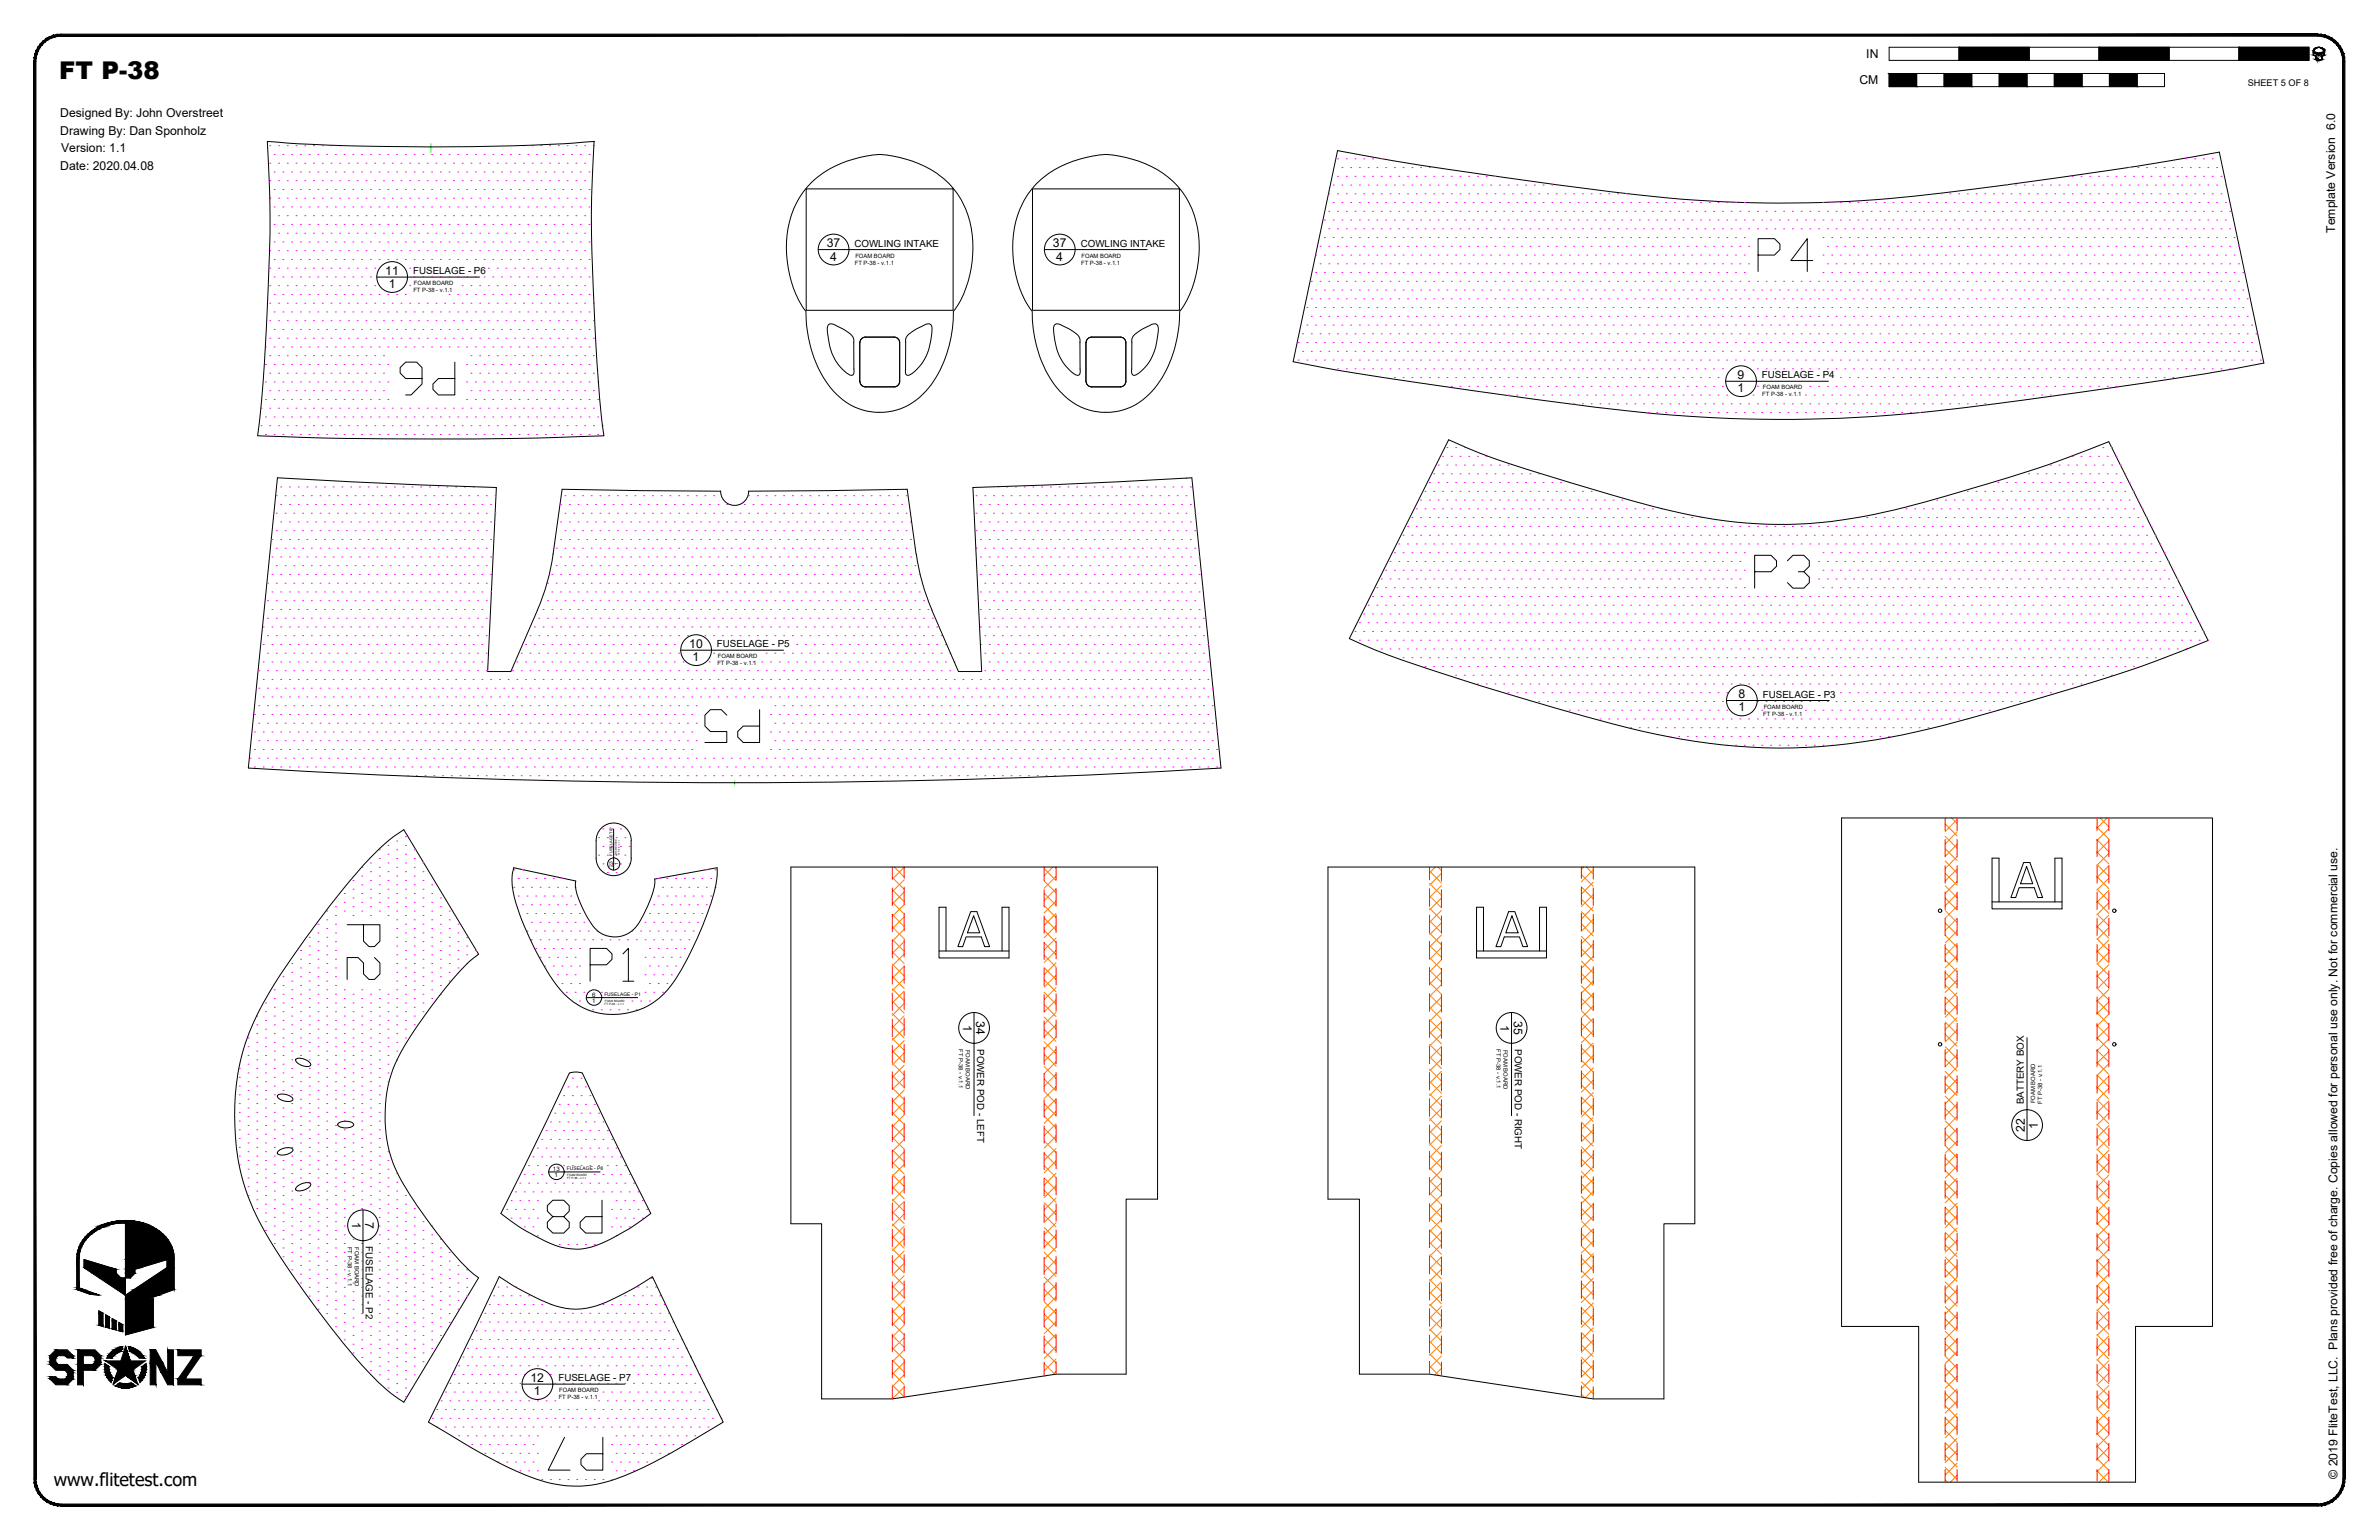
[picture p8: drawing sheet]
<svg xmlns="http://www.w3.org/2000/svg" width="864mm" height="559mm" viewBox="0 0 864 559" stroke-linecap="round" stroke-linejoin="round" font-family="sans-serif">
<defs><g id="words">
<g font-size="17.6">
<text x="637.1" y="99.8">P4</text>
<text x="143.9" y="144.6">P6</text>
<text x="254.7" y="270.6">P5</text>
<text x="213.1" y="357.4">P1</text>
<text x="197.6" y="448.7">P8</text>
<text x="197.9" y="534.8">P7</text>
</g>
<g font-size="17.2">
<text x="635.7" y="214.5">P3</text>
<text x="138.6" y="356.7" transform="rotate(-90 138.6 356.7)">P2</text>
</g>
<text font-size="8.9" x="21.5" y="28.8">FT P-38</text>
<text font-size="6.6" x="19.5" y="539.1">www.flitetest.com</text>
<g font-size="4.4">
<text x="677.5" y="21.1">IN</text>
<text x="675" y="30.6">CM</text>
<text x="21.9" y="42.5">Designed By: John Overstreet</text>
<text x="21.9" y="48.9">Drawing By: Dan Sponholz</text>
<text x="22.2" y="55.3">Version: 1.1</text>
<text x="21.9" y="61.7">Date: 2020.04.08</text>
<text x="300.1" y="89.8">37</text>
<text x="382.2" y="89.8">37</text>
<text x="847.7" y="84.5" transform="rotate(-90 847.7 84.5)">Template Version 6.0</text>
<text x="301.3" y="94.5">4</text>
<text x="383.4" y="94.5">4</text>
<text x="139.9" y="99.7">11</text>
<text x="141.1" y="104.6">1</text>
<text x="630.8" y="137.6">9</text>
<text x="630.8" y="142.3">1</text>
<text x="250.2" y="235.1">10</text>
<text x="251.4" y="239.9">1</text>
<text x="631.1" y="253.4">8</text>
<text x="631.1" y="258.2">1</text>
<text x="349.6" y="371.8" transform="rotate(90 349.6 371.8)">1</text>
<text x="354.4" y="370.6" transform="rotate(90 354.4 370.6)">34</text>
<text x="544.7" y="371.8" transform="rotate(90 544.7 371.8)">1</text>
<text x="549.5" y="370.6" transform="rotate(90 549.5 370.6)">35</text>
<text x="735" y="410.8" transform="rotate(-90 735 410.8)">22</text>
<text x="739.8" y="409.5" transform="rotate(-90 739.8 409.5)">1</text>
<text x="127.8" y="443.4" transform="rotate(90 127.8 443.4)">1</text>
<text x="132.6" y="443.4" transform="rotate(90 132.6 443.4)">7</text>
<text x="192.6" y="501.4">12</text>
<text x="193.8" y="506.2">1</text>
<text x="848.5" y="536.6" transform="rotate(-90 848.5 536.6)">© 2019 FliteTest, LLC. Plans provided free of charge. Copies allowed for personal use only. Not for commercial use.</text>
</g>
<g font-size="3.5">
<text x="310.2" y="89.5">COWLING INTAKE</text>
<text x="392.3" y="89.5">COWLING INTAKE</text>
<text x="150" y="99.5">FUSELAGE - P6</text>
<text x="639.6" y="137.3">FUSELAGE - P4</text>
<text x="260.3" y="234.8">FUSELAGE - P5</text>
<text x="639.9" y="253.1">FUSELAGE - P3</text>
<text x="354.7" y="380.6" transform="rotate(90 354.7 380.6)">POWER POD - LEFT</text>
<text x="549.8" y="380.6" transform="rotate(90 549.8 380.6)">POWER POD - RIGHT</text>
<text x="734.7" y="400.7" transform="rotate(-90 734.7 400.7)">BATTERY BOX</text>
<text x="132.9" y="452.3" transform="rotate(90 132.9 452.3)">FUSELAGE - P2</text>
<text x="202.7" y="501.2">FUSELAGE - P7</text>
</g>
<text font-size="3.3" x="816" y="31.1">SHEET 5 OF 8</text>
<g font-size="2.2">
<text x="215" y="361.6">6</text>
<text x="215" y="364">1</text>
<text x="200.7" y="424.8">13</text>
<text x="201.3" y="427.2">1</text>
</g>
<g font-size="2.1">
<text x="310.5" y="93.5">FOAM BOARD</text>
<text x="392.6" y="93.5">FOAM BOARD</text>
<text x="310.3" y="96">FT P-38 - v.1.1</text>
<text x="392.5" y="96">FT P-38 - v.1.1</text>
<text x="150.1" y="106">FT P-38 - v.1.1</text>
<text x="150.3" y="103.5">FOAM BOARD</text>
<text x="639.7" y="143.8">FT P-38 - v.1.1</text>
<text x="639.9" y="141.3">FOAM BOARD</text>
<text x="260.6" y="238.9">FOAM BOARD</text>
<text x="260.4" y="241.4">FT P-38 - v.1.1</text>
<text x="640.2" y="257.1">FOAM BOARD</text>
<text x="640.1" y="259.7">FT P-38 - v.1.1</text>
<text x="348.1" y="380.8" transform="rotate(90 348.1 380.8)">FT P-38 - v.1.1</text>
<text x="350.7" y="380.9" transform="rotate(90 350.7 380.9)">FOAM BOARD</text>
<text x="543.2" y="380.8" transform="rotate(90 543.2 380.8)">FT P-38 - v.1.1</text>
<text x="545.8" y="380.9" transform="rotate(90 545.8 380.9)">FOAM BOARD</text>
<text x="738.8" y="400.3" transform="rotate(-90 738.8 400.3)">FOAM BOARD</text>
<text x="741.3" y="400.5" transform="rotate(-90 741.3 400.5)">FT P-38 - v.1.1</text>
<text x="126.3" y="452.4" transform="rotate(90 126.3 452.4)">FT P-38 - v.1.1</text>
<text x="128.8" y="452.6" transform="rotate(90 128.8 452.6)">FOAM BOARD</text>
<text x="202.8" y="507.8">FT P-38 - v.1.1</text>
<text x="203" y="505.2">FOAM BOARD</text>
</g>
<g font-size="1.8">
<text x="222.5" y="314.5" transform="rotate(-90 222.5 314.5)">23</text>
<text x="224.3" y="314" transform="rotate(-90 224.3 314)">1</text>
<text x="219.4" y="361.4">FUSELAGE - P1</text>
<text x="205.8" y="424.7">FUSELAGE - P8</text>
</g>
<text font-size="1.4" x="222.3" y="310.4" transform="rotate(-90 222.3 310.4)">FUSELAGE TIP</text>
<g font-size="1.1">
<text x="219.5" y="364.7">FT P-38 - v.1.1</text>
<text x="219.6" y="363.4">FOAM BOARD</text>
<text x="205.8" y="428">FT P-38 - v.1.1</text>
<text x="205.9" y="426.7">FOAM BOARD</text>
</g>
<g font-size=".9">
<text x="223.9" y="310.3" transform="rotate(-90 223.9 310.3)">FOAM BOARD</text>
<text x="225" y="310.4" transform="rotate(-90 225 310.4)">FT P-38 - v.1.1</text>
</g>
</g></defs>
<!-- layer: 01 CUT -->
<g fill="none" stroke="#000" stroke-width=".36">
<path d="M97 51.3a887.3 887.3 0 0 0 118.7 0l-.7 13.4a663.5 663.5 0 0 0 2.2 73.4l1.1 13.4 .9 6.6a1731.9 1731.9 0 0 1-125.7 0l.5-3.3a832.6 832.6 0 0 0 3.9-83.4zM485.5 54.7a1600.8 1600.8 0 0 0 109.7 16.1 473.5 473.5 0 0 0 120.7-2.1l59.9-8.4 29.8-5.1 16.2 76.5a1610.9 1610.9 0 0 1-98.7 15 530.7 530.7 0 0 1-154.9-.4l-66-9.3-16.4-2.6-16.4-3.1zM292.7 68.5h53.3v44.1h-53.3zM294.1 66.7a38.6 38.6 0 0 1 25.2-10.7 37.9 37.9 0 0 1 26.1 11.6 32.8 32.8 0 0 1 7.7 25 37.8 37.8 0 0 1-7 20.4 42.3 42.3 0 0 1-11.2 30.2 22.1 22.1 0 0 1-34.2-3.6 44.8 44.8 0 0 1-8.1-26.6 40.2 40.2 0 0 1-3.5-39.3l2.6-4.2zM374.8 68.5h53.3v44.1h-53.3zM376.2 66.7a38.6 38.6 0 0 1 25.3-10.7 37.8 37.8 0 0 1 26.8 12.5 34 34 0 0 1 6.7 26.5 36 36 0 0 1-6.8 18 42.9 42.9 0 0 1-11.2 30.2 22 22 0 0 1-33.2-2.3 43.7 43.7 0 0 1-9.1-27.9 39.7 39.7 0 0 1-6.5-30.2 30.3 30.3 0 0 1 8-16.1zM300.7 117.8l.6-.3a17.2 17.2 0 0 1 7.8 4.1l.6 .9 .3 1.2v10.7a1.22 1.22 0 0 1-.4 1.6 1.22 1.22 0 0 1-1.6-.2 17.8 17.8 0 0 1-7.5-14.4 4.6 4.6 0 0 1 .2-3.6zM382.9 117.8l.5-.3a16.9 16.9 0 0 1 8.2 4.5l.5 1.7v10.7a1.22 1.22 0 0 1-.4 1.7 1.22 1.22 0 0 1-1.6-.3 18.2 18.2 0 0 1-7.5-14.4l-.1-1.1a2.81 2.81 0 0 1 .4-2.5zM312.1 124.4v14M312.2 138.4l.5 1.4 1.5 .6M314.1 122.3h10.5M314.2 122.3l-1.5 .6-.5 1.4"/>
<path d="M324.6 122.3l1.4 .6 .6 1.4v14.1l-.6 1.4-1.4 .6M329.6 121.6a19.5 19.5 0 0 1 7.5-4.1l.8 .3a2.81 2.81 0 0 1 .4 2.5 19.4 19.4 0 0 1-7.1 15.2l-.5 .3a1.22 1.22 0 0 1-1.6 .3 1.22 1.22 0 0 1-.4-1.7v-10.7l.2-1.2zM394.8 122.9l1.4-.6h10.5l1.4 .6 .6 1.4v14.1l-.3 1a2.01 2.01 0 0 1-1.7 1h-10.4l-1-.3-.8-.7-.3-1 .1-14.1zM412.1 121.2a17.7 17.7 0 0 1 7.4-3.7l.5 .3a3.8 3.8 0 0 1 .3 3.6 17.6 17.6 0 0 1-8 14.7h-1.1l-.4-1.1 .1-11.9 .4-1.1zM314.1 140.4h10.5M525.9 159.6l10.7 4.6a790.1 790.1 0 0 0 74.3 22.1 162.1 162.1 0 0 0 77-1.3 611.3 611.3 0 0 0 77.6-24.7l36.1 72.1a482.6 482.6 0 0 1-57.2 19.8l-9.8 2.8a419.7 419.7 0 0 1-53.8 13.5 211.6 211.6 0 0 1-90.1-4.5 1113.7 1113.7 0 0 1-86.9-26.4l-14-5.9zM261.6 178.2l-57.5-.7-4.1 28-1.8 7.3-2.5 7.1-10.3 23.8h-8.3M261.6 178.2a5.1 5.1 0 0 0 5.1 5.2 5.1 5.1 0 0 0 5.1-5.2M271.8 178.2l57.5-.7 3.2 23.6M332.6 201l2.2 10.4 3.5 9.9M338.2 221.3l9.7 22.4h8.4M177 243.7l3.2-66.8-26.5-.9-53-2.6-10.6 105.3a2925.2 2925.2 0 0 0 353.1 0l-10.5-105.3-53 2.6-26.5 .9 3.2 66.8"/>
<path d="M668.5 296.8h134.7v184.5h-28v56.5h-78.7v-56.5h-28zM134.7 311l5.6-5.4 6.3-4.5 27.1 45.2a67.4 67.4 0 0 0-14.8 15.8 127.7 127.7 0 0 0-15.4 23.8 49.9 49.9 0 0 0 5.3 47.7 165.7 165.7 0 0 0 21.5 27.3l3.4 2.7-27.1 45.2a79 79 0 0 1-19.6-18.6 306.7 306.7 0 0 1-33.3-47.7 79.9 79.9 0 0 1-8.5-41.4 79.1 79.1 0 0 1 12.3-40.5 349.2 349.2 0 0 1 37.2-49.6zM186.5 314.9l22.5 4.8a16 16 0 0 0 2.4 9.7 21.3 21.3 0 0 0 6.4 9 10.3 10.3 0 0 0 15-5 35.3 35.3 0 0 0 4.9-13.6l-.1-.8 22.7-4.1a32.4 32.4 0 0 1-2.2 12.9 106.2 106.2 0 0 1-15.8 31.4 25.7 25.7 0 0 1-41.6-3.6 101.1 101.1 0 0 1-14.4-32l-.5-4.4zM229.1 305v6.4M229.2 305a6.4 6.4 0 0 0-6.4-6.4 6.4 6.4 0 0 0-6.4 6.4v6.4a6.4 6.4 0 0 0 6.4 6.3 6.4 6.4 0 0 0 6.4-6.3M287.1 314.6h133.1v120.5h-11.4v63.5h-25.5l-59.4 9h-25.6v-63.6h-11.2zM482.1 314.6h133.1v129.4h-11.2v63.6h-25.6l-59.5-9h-25.4v-63.5h-11.4zM100.9 397.4a4.8 4.8 0 0 1 5.4 1.3v.3a4 4 0 0 1-5-.3l-.6-.7zM107.5 384.2a4.8 4.8 0 0 1 5.3 1.9v.4a4 4 0 0 1-5-.9l-.5-.8zM206.7 389.4l-8.1 17-16.8 33.9a74.6 74.6 0 0 0 21.6 12.2 23.3 23.3 0 0 0 18.4-2.9l6.7-3.8 7.7-5.5-8.4-16.8-16.4-34.1M206.7 389.4l2-.4 2.7 .4M100.9 417.8a5.1 5.1 0 0 1 5.3-1l.1 .3a4 4 0 0 1-4.6 2l-1-.7z"/>
<path d="M122.7 407.7a4.8 4.8 0 0 1 5.6 0l.1 .4a4 4 0 0 1-5 .8l-.7-.5zM107.8 430.5a5 5 0 0 1 4.8-1.1l.2 .2a4 4 0 0 1-4.4 2.5l-1.1-.5zM181.2 463.2a84.1 84.1 0 0 0 22.2 11.1 24.7 24.7 0 0 0 16.7-1.8l3.5-1.7a97.8 97.8 0 0 0 13.2-7.6l8.4 17.8 17.3 35a268.9 268.9 0 0 1-32.2 17.9 45.6 45.6 0 0 1-26.8 5 67.8 67.8 0 0 1-22.4-8.1l-9.7-5.3-15.9-9.5 17.3-35z"/>
<circle cx="704.3" cy="330.5" r=".62"/>
<circle cx="767.5" cy="330.5" r=".62"/>
<circle cx="704.3" cy="378.9" r=".62"/>
<circle cx="767.5" cy="378.9" r=".62"/>
</g>
<!-- layer: 06 CAVITY -->
<g fill="none" stroke="#ff7f00" stroke-width=".36">
<path d="M706.1 298.9l4.3 4.4M706.5 296.8l-.4 .4M708.4 296.8l2 2M710.4 297.4l-4.3 4.3M762.4 296.8l3.1 3.2M764.9 296.8l-3.7 3.7M323.9 318.4l4.3 4.3M324.7 314.6l3.5 3.6M328.2 314.7l-4.3 4.3M328.2 319.2l-4.3 4.3M379 315.2l4.3 4.3M379 319.6l4.3 4.3"/>
<path d="M382.2 314.6l-3.2 3.2M383 314.6l.3 .4M383.3 318l-4.3 4.3M518.9 316.1l4.3 4.3M521 314.6l-2.1 2.1M522 314.6l1.2 1.3M523.2 316.9l-4.3 4.3M574.1 317.3l4.3 4.3M574.9 314.6l-.8 .9M575.9 314.6l2.5 2.5M578.4 315.7l-4.3 4.3M706.1 316.9l4.3 4.3"/>
<path d="M706.1 312.4l4.3 4.3M706.1 307.9l4.3 4.3M706.1 303.5l4.3 4.3M710.4 319.9l-4.3 4.3M710.4 315.4l-4.3 4.3M710.4 310.8l-4.3 4.4M710.4 306.4l-4.3 4.3M710.4 301.9l-4.3 4.3M761.2 318.1l4.3 4.4M761.2 313.7l4.3 4.3M761.2 309.2l4.3 4.3M761.2 304.7l4.3 4.3"/>
<path d="M761.2 300.2l4.3 4.3M765.5 318.6l-4.3 4.3M765.5 314.1l-4.3 4.3M765.5 309.7l-4.3 4.3M765.5 305.1l-4.3 4.4M765.5 300.7l-4.3 4.3M323.9 322.9l4.3 4.3M323.9 327.4l4.3 4.3M323.9 331.9l4.3 4.3M323.9 336.3l4.3 4.4M328.2 323.7l-4.3 4.3M328.2 328.2l-4.3 4.3"/>
<path d="M328.2 332.7l-4.3 4.3M328.2 337.2l-4.3 4.3M379 324.1l4.3 4.4M379 328.6l4.3 4.3M379 333.1l4.3 4.3M379 337.6l4.3 4.3M383.3 322.5l-4.3 4.3M383.3 327l-4.3 4.3M383.3 331.4l-4.3 4.3M383.3 335.9l-4.3 4.4M518.9 320.6l4.3 4.3M518.9 325.1l4.3 4.3"/>
<path d="M518.9 329.5l4.3 4.4M518.9 334.1l4.3 4.3M518.9 338.5l4.3 4.3M523.2 321.4l-4.3 4.3M523.2 325.9l-4.3 4.3M523.2 330.3l-4.3 4.4M523.2 334.9l-4.3 4.3M523.2 339.3l-4.3 4.3M574.1 321.8l4.3 4.3M574.1 326.3l4.3 4.3M574.1 330.8l4.3 4.3M574.1 335.3l4.3 4.3"/>
<path d="M574.1 339.8l4.3 4.3M578.4 320.1l-4.3 4.3M578.4 324.6l-4.3 4.4M578.4 329.1l-4.3 4.3M578.4 333.6l-4.3 4.3M578.4 338.1l-4.3 4.3M706.1 339.4l4.3 4.3M706.1 334.9l4.3 4.3M706.1 330.4l4.3 4.3M706.1 325.9l4.3 4.3M706.1 321.4l4.3 4.3M710.4 337.8l-4.3 4.3"/>
<path d="M710.4 333.3l-4.3 4.3M710.4 328.9l-4.3 4.3M710.4 324.3l-4.3 4.4M761.2 336.1l4.3 4.3M761.2 331.6l4.3 4.3M761.2 327.1l4.3 4.3M761.2 322.7l4.3 4.3M765.5 336.6l-4.3 4.3M765.5 332.1l-4.3 4.3M765.5 327.6l-4.3 4.3M765.5 323.1l-4.3 4.3M323.9 340.9l4.3 4.3"/>
<path d="M323.9 345.3l4.3 4.3M323.9 349.8l4.3 4.4M323.9 354.3l4.3 4.4M323.9 358.8l4.3 4.3M328.2 341.7l-4.3 4.3M328.2 346.2l-4.3 4.3M328.2 350.6l-4.3 4.3M328.2 355.1l-4.3 4.4M328.2 359.6l-4.3 4.3M379 342.1l4.3 4.3M379 346.6l4.3 4.3M379 351.1l4.3 4.3"/>
<path d="M379 355.5l4.3 4.4M383.3 340.4l-4.3 4.3M383.3 344.9l-4.3 4.3M383.3 349.4l-4.3 4.3M383.3 353.9l-4.3 4.3M383.3 358.4l-4.3 4.3M518.9 343l4.3 4.4M518.9 347.5l4.3 4.3M518.9 352l4.3 4.3M518.9 356.5l4.3 4.3M523.2 343.8l-4.3 4.4M523.2 348.3l-4.3 4.3"/>
<path d="M523.2 352.8l-4.3 4.3M523.2 357.3l-4.3 4.3M574.1 344.3l4.3 4.3M574.1 348.7l4.3 4.4M574.1 353.3l4.3 4.3M574.1 357.7l4.3 4.3M578.4 342.6l-4.3 4.3M578.4 347.1l-4.3 4.3M578.4 351.6l-4.3 4.3M578.4 356l-4.3 4.4M706.1 357.3l4.3 4.3M706.1 352.9l4.3 4.3"/>
<path d="M706.1 348.3l4.3 4.4M706.1 343.9l4.3 4.3M710.4 355.8l-4.3 4.3M710.4 351.3l-4.3 4.3M710.4 346.8l-4.3 4.3M710.4 342.3l-4.3 4.3M761.2 358.6l4.3 4.3M761.2 354.1l4.3 4.3M761.2 349.6l4.3 4.3M761.2 345.1l4.3 4.3M761.2 340.6l4.3 4.3M765.5 359l-4.3 4.3"/>
<path d="M765.5 354.6l-4.3 4.3M765.5 350l-4.3 4.4M765.5 345.6l-4.3 4.3M765.5 341.1l-4.3 4.3M323.9 363.3l4.3 4.3M323.9 367.8l4.3 4.3M323.9 372.3l4.3 4.3M323.9 376.8l4.3 4.3M328.2 368.6l-4.3 4.3M328.2 377.6l-4.3 4.3M328.2 364.1l-4.3 4.3M328.2 373.1l-4.3 4.3"/>
<path d="M379 360.1l4.3 4.3M379 364.5l4.3 4.3M379 369l4.3 4.4M379 373.5l4.3 4.4M379 378l4.3 4.3M383.3 362.9l-4.3 4.3M383.3 367.4l-4.3 4.3M383.3 371.9l-4.3 4.3M383.3 376.3l-4.3 4.3M518.9 361l4.3 4.3M518.9 365.5l4.3 4.3M518.9 370l4.3 4.3"/>
<path d="M518.9 374.4l4.3 4.4M518.9 379l4.3 4.3M523.2 366.3l-4.3 4.3M523.2 370.8l-4.3 4.3M523.2 379.8l-4.3 4.3M523.2 361.8l-4.3 4.3M523.2 375.2l-4.3 4.4M574.1 362.2l4.3 4.4M574.1 366.7l4.3 4.3M574.1 371.2l4.3 4.3M574.1 375.7l4.3 4.3M578.4 360.6l-4.3 4.3"/>
<path d="M578.4 365.1l-4.3 4.3M578.4 369.5l-4.3 4.3M578.4 374l-4.3 4.4M578.4 378.5l-4.3 4.3M706.1 379.8l4.3 4.3M706.1 375.3l4.3 4.3M706.1 370.8l4.3 4.3M706.1 366.3l4.3 4.3M706.1 361.8l4.3 4.4M710.4 378.2l-4.3 4.3M710.4 373.8l-4.3 4.3M710.4 369.2l-4.3 4.4"/>
<path d="M710.4 364.8l-4.3 4.3M710.4 360.3l-4.3 4.3M761.2 376.5l4.3 4.3M761.2 372.1l4.3 4.3M761.2 367.5l4.3 4.4M761.2 363l4.3 4.4M765.5 372.5l-4.3 4.3M765.5 363.5l-4.3 4.3M765.5 377l-4.3 4.3M765.5 368l-4.3 4.3M323.9 381.3l4.3 4.3M323.9 385.8l4.3 4.3"/>
<path d="M323.9 390.3l4.3 4.3M323.9 394.7l4.3 4.4M323.9 399.3l4.3 4.3M328.2 386.6l-4.3 4.3M328.2 395.5l-4.3 4.3M328.2 382.1l-4.3 4.3M328.2 391.1l-4.3 4.3M379 382.5l4.3 4.3M379 387l4.3 4.3M379 391.5l4.3 4.3M379 396l4.3 4.3M383.3 380.8l-4.3 4.4"/>
<path d="M383.3 385.3l-4.3 4.3M383.3 389.8l-4.3 4.3M383.3 394.3l-4.3 4.3M383.3 398.8l-4.3 4.3M518.9 383.4l4.3 4.3M518.9 387.9l4.3 4.4M518.9 392.4l4.3 4.3M518.9 396.9l4.3 4.3M523.2 384.3l-4.3 4.3M523.2 388.7l-4.3 4.3M523.2 393.2l-4.3 4.4M523.2 397.7l-4.3 4.3"/>
<path d="M574.1 380.2l4.3 4.3M574.1 384.7l4.3 4.3M574.1 389.2l4.3 4.3M574.1 393.6l4.3 4.4M574.1 398.2l4.3 4.3M578.4 383l-4.3 4.3M578.4 387.5l-4.3 4.3M578.4 392l-4.3 4.3M578.4 396.5l-4.3 4.3M706.1 397.8l4.3 4.3M706.1 393.2l4.3 4.4M706.1 388.8l4.3 4.3"/>
<path d="M706.1 384.3l4.3 4.3M710.4 396.2l-4.3 4.3M710.4 391.7l-4.3 4.3M710.4 387.2l-4.3 4.3M710.4 382.7l-4.3 4.3M761.2 399l4.3 4.3M761.2 394.5l4.3 4.3M761.2 390l4.3 4.3M761.2 385.5l4.3 4.3M761.2 381l4.3 4.4M765.5 399.4l-4.3 4.4M765.5 394.9l-4.3 4.4"/>
<path d="M765.5 390.5l-4.3 4.3M765.5 386l-4.3 4.3M765.5 381.5l-4.3 4.3M323.9 403.7l4.3 4.3M323.9 408.2l4.3 4.3M323.9 412.7l4.3 4.3M323.9 417.2l4.3 4.3M328.2 400l-4.3 4.4M328.2 404.5l-4.3 4.3M328.2 409l-4.3 4.3M328.2 413.5l-4.3 4.3M328.2 418l-4.3 4.3"/>
<path d="M379 400.5l4.3 4.3M379 405l4.3 4.3M379 409.5l4.3 4.3M379 413.9l4.3 4.4M379 418.5l4.3 4.3M383.3 403.3l-4.3 4.3M383.3 407.8l-4.3 4.3M383.3 412.3l-4.3 4.3M383.3 416.8l-4.3 4.3M518.9 401.4l4.3 4.3M518.9 405.9l4.3 4.3M518.9 410.4l4.3 4.3"/>
<path d="M518.9 414.9l4.3 4.3M518.9 419.3l4.3 4.4M523.2 402.2l-4.3 4.3M523.2 406.7l-4.3 4.3M523.2 415.7l-4.3 4.3M523.2 411.2l-4.3 4.3M574.1 402.6l4.3 4.3M574.1 407.1l4.3 4.4M574.1 411.6l4.3 4.3M574.1 416.1l4.3 4.3M578.4 401l-4.3 4.3M578.4 405.5l-4.3 4.3"/>
<path d="M578.4 410l-4.3 4.3M578.4 414.4l-4.3 4.3M578.4 418.9l-4.3 4.4M706.1 415.7l4.3 4.3M706.1 411.2l4.3 4.3M706.1 406.7l4.3 4.4M706.1 402.2l4.3 4.3M710.4 418.6l-4.3 4.4M710.4 414.1l-4.3 4.4M710.4 409.7l-4.3 4.3M710.4 405.2l-4.3 4.3M710.4 400.7l-4.3 4.3"/>
<path d="M761.2 417l4.3 4.3M761.2 412.4l4.3 4.4M761.2 408l4.3 4.3M761.2 403.5l4.3 4.3M765.5 412.9l-4.3 4.4M765.5 408.4l-4.3 4.3M765.5 417.4l-4.3 4.3M765.5 403.9l-4.3 4.4M323.9 421.7l4.3 4.3M323.9 426.2l4.3 4.3M323.9 430.7l4.3 4.3M323.9 435.2l4.3 4.3"/>
<path d="M323.9 439.6l4.3 4.4M328.2 427l-4.3 4.3M328.2 431.5l-4.3 4.3M328.2 436l-4.3 4.3M328.2 422.5l-4.3 4.3M379 422.9l4.3 4.3M379 427.4l4.3 4.3M379 431.9l4.3 4.3M379 436.4l4.3 4.3M383.3 421.3l-4.3 4.3M383.3 425.7l-4.3 4.4M383.3 430.3l-4.3 4.3"/>
<path d="M383.3 434.7l-4.3 4.3M383.3 439.2l-4.3 4.4M518.9 423.9l4.3 4.3M518.9 428.3l4.3 4.3M518.9 432.8l4.3 4.4M518.9 437.3l4.3 4.4M523.2 420.2l-4.3 4.3M523.2 424.7l-4.3 4.3M523.2 429.2l-4.3 4.3M523.2 433.6l-4.3 4.3M523.2 438.1l-4.3 4.4M574.1 420.6l4.3 4.3"/>
<path d="M574.1 425.1l4.3 4.3M574.1 429.6l4.3 4.3M574.1 434.1l4.3 4.3M574.1 438.5l4.3 4.4M578.4 423.4l-4.3 4.3M578.4 427.9l-4.3 4.3M578.4 432.4l-4.3 4.3M578.4 436.9l-4.3 4.3M706.1 438.1l4.3 4.4M706.1 433.7l4.3 4.3M706.1 429.2l4.3 4.3M706.1 424.7l4.3 4.3"/>
<path d="M706.1 420.2l4.3 4.3M710.4 436.6l-4.3 4.3M710.4 432.1l-4.3 4.4M710.4 427.6l-4.3 4.3M710.4 423.1l-4.3 4.4M761.2 439.4l4.3 4.3M761.2 434.9l4.3 4.3M761.2 430.4l4.3 4.3M761.2 425.9l4.3 4.4M761.2 421.4l4.3 4.3M765.5 439.9l-4.3 4.3M765.5 430.9l-4.3 4.3"/>
<path d="M765.5 421.9l-4.3 4.3M765.5 435.4l-4.3 4.3M765.5 426.4l-4.3 4.3M323.9 444.1l4.3 4.4M323.9 448.6l4.3 4.3M323.9 453.1l4.3 4.3M323.9 457.6l4.3 4.3M328.2 440.5l-4.3 4.3M328.2 444.9l-4.3 4.4M328.2 449.5l-4.3 4.3M328.2 453.9l-4.3 4.3M328.2 458.4l-4.3 4.4"/>
<path d="M379 440.9l4.3 4.3M379 445.4l4.3 4.3M379 449.9l4.3 4.3M379 454.4l4.3 4.3M379 458.8l4.3 4.3M383.3 443.7l-4.3 4.3M383.3 448.2l-4.3 4.3M383.3 452.7l-4.3 4.3M383.3 457.2l-4.3 4.3M518.9 441.8l4.3 4.3M518.9 446.3l4.3 4.3M518.9 450.8l4.3 4.3"/>
<path d="M518.9 455.3l4.3 4.3M518.9 459.8l4.3 4.3M523.2 442.6l-4.3 4.3M523.2 447.1l-4.3 4.3M523.2 451.6l-4.3 4.3M523.2 456.1l-4.3 4.3M574.1 443.1l4.3 4.3M574.1 447.5l4.3 4.3M574.1 452l4.3 4.4M574.1 456.5l4.3 4.4M578.4 441.4l-4.3 4.3M578.4 445.9l-4.3 4.3"/>
<path d="M578.4 450.4l-4.3 4.3M578.4 454.9l-4.3 4.3M578.4 459.3l-4.3 4.3M706.1 456.1l4.3 4.4M706.1 451.6l4.3 4.4M706.1 447.1l4.3 4.3M706.1 442.7l4.3 4.3M710.4 459.1l-4.3 4.3M710.4 454.6l-4.3 4.3M710.4 450.1l-4.3 4.3M710.4 445.6l-4.3 4.3M710.4 441.1l-4.3 4.3"/>
<path d="M761.2 457.3l4.3 4.4M761.2 452.9l4.3 4.3M761.2 448.4l4.3 4.3M761.2 443.9l4.3 4.3M765.5 453.3l-4.3 4.3M765.5 448.9l-4.3 4.3M765.5 457.8l-4.3 4.4M765.5 444.3l-4.3 4.4M323.9 462.1l4.3 4.3M323.9 466.6l4.3 4.3M323.9 471.1l4.3 4.3M323.9 475.6l4.3 4.3"/>
<path d="M328.2 462.9l-4.3 4.3M328.2 467.4l-4.3 4.3M328.2 471.9l-4.3 4.3M328.2 476.4l-4.3 4.3M379 463.3l4.3 4.4M379 467.8l4.3 4.3M379 472.3l4.3 4.3M379 476.8l4.3 4.3M383.3 461.7l-4.3 4.3M383.3 466.2l-4.3 4.3M383.3 470.6l-4.3 4.4M383.3 475.2l-4.3 4.3"/>
<path d="M383.3 479.6l-4.3 4.3M518.9 464.3l4.3 4.3M518.9 468.8l4.3 4.3M518.9 473.3l4.3 4.3M518.9 477.7l4.3 4.4M523.2 460.6l-4.3 4.3M523.2 465.1l-4.3 4.3M523.2 469.5l-4.3 4.4M523.2 474.1l-4.3 4.3M523.2 478.5l-4.3 4.3M574.1 461l4.3 4.3M574.1 465.5l4.3 4.3"/>
<path d="M574.1 470l4.3 4.3M574.1 474.5l4.3 4.3M574.1 479l4.3 4.3M578.4 463.8l-4.3 4.4M578.4 468.3l-4.3 4.3M578.4 472.8l-4.3 4.3M578.4 477.3l-4.3 4.4M706.1 478.6l4.3 4.3M706.1 474.1l4.3 4.3M706.1 469.6l4.3 4.3M706.1 465.1l4.3 4.4M706.1 460.6l4.3 4.3"/>
<path d="M710.4 477l-4.3 4.4M710.4 472.5l-4.3 4.3M710.4 468.1l-4.3 4.3M710.4 463.5l-4.3 4.4M761.2 479.8l4.3 4.3M761.2 475.3l4.3 4.4M761.2 470.8l4.3 4.4M761.2 466.3l4.3 4.3M761.2 461.9l4.3 4.3M765.5 471.3l-4.3 4.3M765.5 462.3l-4.3 4.3M765.5 475.8l-4.3 4.3"/>
<path d="M765.5 466.8l-4.3 4.3M323.9 480.1l4.3 4.3M323.9 484.5l4.3 4.4M323.9 489l4.3 4.4M323.9 493.6l4.3 4.3M323.9 498l4.3 4.3M328.2 480.9l-4.3 4.3M328.2 485.4l-4.3 4.3M328.2 489.8l-4.3 4.4M328.2 494.4l-4.3 4.3M328.2 498.8l-4.3 4.3M379 499.3h.1"/>
<path d="M379 481.3l4.3 4.3M379 485.8l4.3 4.3M379 490.3l4.3 4.3M379 494.8l3.9 3.9M383.3 484.1l-4.3 4.4M383.3 488.6l-4.3 4.3M383.3 493.1l-4.3 4.3M383.3 497.6l-1.1 1.2M518.9 482.3l4.3 4.3M518.9 486.7l4.3 4.3M518.9 491.2l4.3 4.3M518.9 495.7l3.5 3.4"/>
<path d="M523.2 483l-4.3 4.4M523.2 492l-4.3 4.3M523.2 487.5l-4.3 4.3M523.2 496.5l-2.3 2.4M574.1 483.5l4.3 4.3M574.1 488l4.3 4.3M574.1 492.5l4.3 4.3M574.1 496.9l4.3 4.4M578.4 481.8l-4.3 4.3M578.4 486.3l-4.3 4.3M578.4 490.8l-4.3 4.3M578.4 495.3l-4.3 4.3"/>
<path d="M578.4 499.8l-4.3 4.3M706.1 496.5l4.3 4.4M706.1 492.1l4.3 4.3M706.1 487.6l4.3 4.3M706.1 483.1l4.3 4.3M710.4 499.5l-4.3 4.3M710.4 495l-4.3 4.3M710.4 490.5l-4.3 4.3M710.4 486l-4.3 4.3M710.4 481.5l-4.3 4.3M761.2 497.8l4.3 4.3M761.2 493.3l4.3 4.3"/>
<path d="M761.2 488.8l4.3 4.3M761.2 484.3l4.3 4.3M765.5 480.3l-4.3 4.3M765.5 498.2l-4.3 4.3M765.5 493.8l-4.3 4.3M765.5 489.2l-4.3 4.4M765.5 484.8l-4.3 4.3M323.9 502.5l4.3 4.4M323.9 507l.5 .5M328.2 503.3l-4.2 4.3M574.1 501.4l4.3 4.4M574.1 505.9l1.1 1.2"/>
<path d="M578.4 504.3l-2.9 2.9M706.1 519l4.3 4.3M706.1 514.5l4.3 4.3M706.1 510l4.3 4.3M706.1 505.5l4.3 4.3M706.1 501.1l4.3 4.3M710.4 517.4l-4.3 4.3M710.4 513l-4.3 4.3M710.4 508.4l-4.3 4.4M710.4 504l-4.3 4.3M761.2 515.7l4.3 4.4M761.2 511.3l4.3 4.3"/>
<path d="M761.2 506.8l4.3 4.3M761.2 502.3l4.3 4.3M765.5 516.2l-4.3 4.3M765.5 511.7l-4.3 4.3M765.5 507.2l-4.3 4.3M765.5 502.7l-4.3 4.4M706.1 537l.9 .8M706.1 532.5l4.3 4.3M706.1 528l4.3 4.3M706.1 523.5l4.3 4.3M710.4 535.4l-2.4 2.4M710.4 530.9l-4.3 4.3"/>
<path d="M710.4 526.4l-4.3 4.3M710.4 521.9l-4.3 4.4M761.2 533.7l4.2 4.1M761.2 529.2l4.3 4.3M761.2 524.7l4.3 4.3M761.2 520.3l4.3 4.3M765.5 534.2l-3.6 3.6M765.5 529.7l-4.3 4.3M765.5 525.2l-4.3 4.3M765.5 520.7l-4.3 4.3"/>
</g>
<!-- layer: 05 REFERENCE -->
<path d="M156.4 52.1v3.2M266.7 283.2v1.6" fill="none" stroke="#0f0" stroke-width=".36"/>
<!-- layer: 07 DE-PAPER -->
<g fill="none" stroke="#f0f" stroke-width=".36">
<path d="M97.9 52.9h.1M97.9 59.2h.1M99.5 56h.1M101.1 52.9h.1M101.1 59.2h.1M102.7 56h.1M104.3 52.9h.1M104.3 59.2h.1M105.9 56h.1M107.5 52.9h.1M107.5 59.2h.1M109 56h.1"/>
<path d="M110.6 52.9h.1M110.6 59.2h.1M112.2 56h.1M113.8 52.9h.1M113.8 59.2h.1M115.4 56h.1M117 52.9h.1M117 59.2h.1M118.6 56h.1M120.2 52.9h.1M120.2 59.2h.1M121.7 56h.1"/>
<path d="M123.3 52.9h.1M123.3 59.2h.1M124.9 56h.1M126.5 59.2h.1M128.1 56h.1M129.7 59.2h.1M131.3 56h.1M132.9 59.2h.1M134.4 56h.1M136 59.2h.1M137.6 56h.1M139.2 59.2h.1"/>
<path d="M140.8 56h.1M142.4 59.2h.1M144 56h.1M145.6 59.2h.1M147.1 56h.1M148.7 59.2h.1M150.3 56h.1M151.9 59.2h.1M153.5 56h.1M155.1 59.2h.1M156.7 56h.1M158.3 59.2h.1"/>
<path d="M159.8 56h.1M161.4 59.2h.1M163 56h.1M164.6 59.2h.1M166.2 56h.1M167.8 59.2h.1M169.4 56h.1M171 59.2h.1M172.5 56h.1M174.1 59.2h.1M175.7 56h.1M177.3 59.2h.1"/>
<path d="M178.9 56h.1M180.5 59.2h.1M182.1 56h.1M183.7 59.2h.1M185.2 56h.1M186.8 59.2h.1M188.4 56h.1M190 52.9h.1M190 59.2h.1M191.6 56h.1M193.2 52.9h.1M193.2 59.2h.1"/>
<path d="M194.8 56h.1M196.4 52.9h.1M196.4 59.2h.1M197.9 56h.1M199.5 52.9h.1M199.5 59.2h.1M201.1 56h.1M202.7 52.9h.1M202.7 59.2h.1M204.3 56h.1M205.9 52.9h.1M205.9 59.2h.1"/>
<path d="M207.5 56h.1M209.1 52.9h.1M209.1 59.2h.1M210.6 56h.1M212.2 52.9h.1M212.2 59.2h.1M213.8 56h.1M215.4 52.9h.1M485.5 57.6h.1M488.7 57.6h.1M491.9 57.6h.1M495.1 57.6h.1"/>
<path d="M498.2 57.6h.1M501.4 57.6h.1M793.5 57.6h.1M796.7 57.6h.1M799.9 57.6h.1M803.1 57.6h.1M97.9 65.6h.1M97.9 71.9h.1M99.5 62.4h.1M99.5 68.7h.1M99.5 75.1h.1M101.1 65.6h.1"/>
<path d="M101.1 71.9h.1M101.1 78.3h.1M102.7 62.4h.1M102.7 68.7h.1M102.7 75.1h.1M104.3 65.6h.1M104.3 71.9h.1M104.3 78.3h.1M105.9 62.4h.1M105.9 68.7h.1M105.9 75.1h.1M107.5 65.6h.1"/>
<path d="M107.5 71.9h.1M107.5 78.3h.1M109 62.4h.1M109 68.7h.1M109 75.1h.1M110.6 65.6h.1M110.6 71.9h.1M110.6 78.3h.1M112.2 62.4h.1M112.2 68.7h.1M112.2 75.1h.1M113.8 65.6h.1"/>
<path d="M113.8 71.9h.1M113.8 78.3h.1M115.4 62.4h.1M115.4 68.7h.1M115.4 75.1h.1M117 65.6h.1M117 71.9h.1M117 78.3h.1M118.6 62.4h.1M118.6 68.7h.1M118.6 75.1h.1M120.2 65.6h.1"/>
<path d="M120.2 71.9h.1M120.2 78.3h.1M121.7 62.4h.1M121.7 68.7h.1M121.7 75.1h.1M123.3 65.6h.1M123.3 71.9h.1M123.3 78.3h.1M124.9 62.4h.1M124.9 68.7h.1M124.9 75.1h.1M126.5 65.6h.1"/>
<path d="M126.5 71.9h.1M126.5 78.3h.1M128.1 62.4h.1M128.1 68.7h.1M128.1 75.1h.1M129.7 65.6h.1M129.7 71.9h.1M129.7 78.3h.1M131.3 62.4h.1M131.3 68.7h.1M131.3 75.1h.1M132.9 65.6h.1"/>
<path d="M132.9 71.9h.1M132.9 78.3h.1M134.4 62.4h.1M134.4 68.7h.1M134.4 75.1h.1M136 65.6h.1M136 71.9h.1M136 78.3h.1M137.6 62.4h.1M137.6 68.7h.1M137.6 75.1h.1M139.2 65.6h.1"/>
<path d="M139.2 71.9h.1M139.2 78.3h.1M140.8 62.4h.1M140.8 68.7h.1M140.8 75.1h.1M142.4 65.6h.1M142.4 71.9h.1M142.4 78.3h.1M144 62.4h.1M144 68.7h.1M144 75.1h.1M145.6 65.6h.1"/>
<path d="M145.6 71.9h.1M145.6 78.3h.1M147.1 62.4h.1M147.1 68.7h.1M147.1 75.1h.1M148.7 65.6h.1M148.7 71.9h.1M148.7 78.3h.1M150.3 62.4h.1M150.3 68.7h.1M150.3 75.1h.1M151.9 65.6h.1"/>
<path d="M151.9 71.9h.1M151.9 78.3h.1M153.5 62.4h.1M153.5 68.7h.1M153.5 75.1h.1M155.1 65.6h.1M155.1 71.9h.1M155.1 78.3h.1M156.7 62.4h.1M156.7 68.7h.1M156.7 75.1h.1M158.3 65.6h.1"/>
<path d="M158.3 71.9h.1M158.3 78.3h.1M159.8 62.4h.1M159.8 68.7h.1M159.8 75.1h.1M161.4 65.6h.1M161.4 71.9h.1M161.4 78.3h.1M163 62.4h.1M163 68.7h.1M163 75.1h.1M164.6 65.6h.1"/>
<path d="M164.6 71.9h.1M164.6 78.3h.1M166.2 62.4h.1M166.2 68.7h.1M166.2 75.1h.1M167.8 65.6h.1M167.8 71.9h.1M167.8 78.3h.1M169.4 62.4h.1M169.4 68.7h.1M169.4 75.1h.1M171 65.6h.1"/>
<path d="M171 71.9h.1M171 78.3h.1M172.5 62.4h.1M172.5 68.7h.1M172.5 75.1h.1M174.1 65.6h.1M174.1 71.9h.1M174.1 78.3h.1M175.7 62.4h.1M175.7 68.7h.1M175.7 75.1h.1M177.3 65.6h.1"/>
<path d="M177.3 71.9h.1M177.3 78.3h.1M178.9 62.4h.1M178.9 68.7h.1M178.9 75.1h.1M180.5 65.6h.1M180.5 71.9h.1M180.5 78.3h.1M182.1 62.4h.1M182.1 68.7h.1M182.1 75.1h.1M183.7 65.6h.1"/>
<path d="M183.7 71.9h.1M183.7 78.3h.1M185.2 62.4h.1M185.2 68.7h.1M185.2 75.1h.1M186.8 65.6h.1M186.8 71.9h.1M186.8 78.3h.1M188.4 62.4h.1M188.4 68.7h.1M188.4 75.1h.1M190 65.6h.1"/>
<path d="M190 71.9h.1M190 78.3h.1M191.6 62.4h.1M191.6 68.7h.1M191.6 75.1h.1M193.2 65.6h.1M193.2 71.9h.1M193.2 78.3h.1M194.8 62.4h.1M194.8 68.7h.1M194.8 75.1h.1M196.4 65.6h.1"/>
<path d="M196.4 71.9h.1M196.4 78.3h.1M197.9 62.4h.1M197.9 68.7h.1M197.9 75.1h.1M199.5 65.6h.1M199.5 71.9h.1M199.5 78.3h.1M201.1 62.4h.1M201.1 68.7h.1M201.1 75.1h.1M202.7 65.6h.1"/>
<path d="M202.7 71.9h.1M202.7 78.3h.1M204.3 62.4h.1M204.3 68.7h.1M204.3 75.1h.1M205.9 65.6h.1M205.9 71.9h.1M205.9 78.3h.1M207.5 62.4h.1M207.5 68.7h.1M207.5 75.1h.1M209.1 65.6h.1"/>
<path d="M209.1 71.9h.1M209.1 78.3h.1M210.6 62.4h.1M210.6 68.7h.1M210.6 75.1h.1M212.2 65.6h.1M212.2 71.9h.1M212.2 78.3h.1M213.8 62.4h.1M213.8 68.7h.1M213.8 75.1h.1M480.8 79.9h.1"/>
<path d="M482.4 70.3h.1M482.4 76.7h.1M484 67.2h.1M484 73.5h.1M484 79.9h.1M485.5 64h.1M485.5 70.3h.1M485.5 76.7h.1M487.1 60.8h.1M487.1 67.2h.1M487.1 73.5h.1M487.1 79.9h.1"/>
<path d="M488.7 64h.1M488.7 70.3h.1M488.7 76.7h.1M490.3 60.8h.1M490.3 67.2h.1M490.3 73.5h.1M490.3 79.9h.1M491.9 64h.1M491.9 70.3h.1M491.9 76.7h.1M493.5 60.8h.1M493.5 67.2h.1"/>
<path d="M493.5 73.5h.1M493.5 79.9h.1M495.1 64h.1M495.1 70.3h.1M495.1 76.7h.1M496.7 60.8h.1M496.7 67.2h.1M496.7 73.5h.1M496.7 79.9h.1M498.2 64h.1M498.2 70.3h.1M498.2 76.7h.1"/>
<path d="M499.8 60.8h.1M499.8 67.2h.1M499.8 73.5h.1M499.8 79.9h.1M501.4 64h.1M501.4 70.3h.1M501.4 76.7h.1M503 60.8h.1M503 67.2h.1M503 73.5h.1M503 79.9h.1M504.6 64h.1"/>
<path d="M504.6 70.3h.1M504.6 76.7h.1M506.2 60.8h.1M506.2 67.2h.1M506.2 73.5h.1M506.2 79.9h.1M507.8 64h.1M507.8 70.3h.1M507.8 76.7h.1M509.4 60.8h.1M509.4 67.2h.1M509.4 73.5h.1"/>
<path d="M509.4 79.9h.1M510.9 64h.1M510.9 70.3h.1M510.9 76.7h.1M512.5 60.8h.1M512.5 67.2h.1M512.5 73.5h.1M512.5 79.9h.1M514.1 64h.1M514.1 70.3h.1M514.1 76.7h.1M515.7 60.8h.1"/>
<path d="M515.7 67.2h.1M515.7 73.5h.1M515.7 79.9h.1M517.3 64h.1M517.3 70.3h.1M517.3 76.7h.1M518.9 60.8h.1M518.9 67.2h.1M518.9 73.5h.1M518.9 79.9h.1M520.5 64h.1M520.5 70.3h.1"/>
<path d="M520.5 76.7h.1M522.1 67.2h.1M522.1 73.5h.1M522.1 79.9h.1M523.6 64h.1M523.6 70.3h.1M523.6 76.7h.1M525.2 67.2h.1M525.2 73.5h.1M525.2 79.9h.1M526.8 64h.1M526.8 70.3h.1"/>
<path d="M526.8 76.7h.1M528.4 67.2h.1M528.4 73.5h.1M528.4 79.9h.1M530 64h.1M530 70.3h.1M530 76.7h.1M531.6 67.2h.1M531.6 73.5h.1M531.6 79.9h.1M533.2 64h.1M533.2 70.3h.1"/>
<path d="M533.2 76.7h.1M534.8 67.2h.1M534.8 73.5h.1M534.8 79.9h.1M536.3 64h.1M536.3 70.3h.1M536.3 76.7h.1M537.9 67.2h.1M537.9 73.5h.1M537.9 79.9h.1M539.5 64h.1M539.5 70.3h.1"/>
<path d="M539.5 76.7h.1M541.1 67.2h.1M541.1 73.5h.1M541.1 79.9h.1M542.7 64h.1M542.7 70.3h.1M542.7 76.7h.1M544.3 67.2h.1M544.3 73.5h.1M544.3 79.9h.1M545.9 70.3h.1M545.9 76.7h.1"/>
<path d="M547.5 67.2h.1M547.5 73.5h.1M547.5 79.9h.1M549 70.3h.1M549 76.7h.1M550.6 67.2h.1M550.6 73.5h.1M550.6 79.9h.1M552.2 70.3h.1M552.2 76.7h.1M553.8 67.2h.1M553.8 73.5h.1"/>
<path d="M553.8 79.9h.1M555.4 70.3h.1M555.4 76.7h.1M557 67.2h.1M557 73.5h.1M557 79.9h.1M558.6 70.3h.1M558.6 76.7h.1M560.2 67.2h.1M560.2 73.5h.1M560.2 79.9h.1M561.7 70.3h.1"/>
<path d="M561.7 76.7h.1M563.3 67.2h.1M563.3 73.5h.1M563.3 79.9h.1M564.9 70.3h.1M564.9 76.7h.1M566.5 73.5h.1M566.5 79.9h.1M568.1 70.3h.1M568.1 76.7h.1M569.7 73.5h.1M569.7 79.9h.1"/>
<path d="M571.3 70.3h.1M571.3 76.7h.1M572.9 73.5h.1M572.9 79.9h.1M574.4 70.3h.1M574.4 76.7h.1M576 73.5h.1M576 79.9h.1M577.6 70.3h.1M577.6 76.7h.1M579.2 73.5h.1M579.2 79.9h.1"/>
<path d="M580.8 70.3h.1M580.8 76.7h.1M582.4 73.5h.1M582.4 79.9h.1M584 70.3h.1M584 76.7h.1M585.6 73.5h.1M585.6 79.9h.1M587.1 70.3h.1M587.1 76.7h.1M588.7 73.5h.1M588.7 79.9h.1"/>
<path d="M590.3 70.3h.1M590.3 76.7h.1M591.9 73.5h.1M591.9 79.9h.1M593.5 76.7h.1M595.1 73.5h.1M595.1 79.9h.1M596.7 76.7h.1M598.3 73.5h.1M598.3 79.9h.1M599.8 76.7h.1M601.4 73.5h.1"/>
<path d="M601.4 79.9h.1M603 76.7h.1M604.6 73.5h.1M604.6 79.9h.1M606.2 76.7h.1M607.8 73.5h.1M607.8 79.9h.1M609.4 76.7h.1M611 73.5h.1M611 79.9h.1M612.5 76.7h.1M614.1 73.5h.1"/>
<path d="M614.1 79.9h.1M615.7 76.7h.1M617.3 73.5h.1M617.3 79.9h.1M618.9 76.7h.1M620.5 73.5h.1M620.5 79.9h.1M622.1 76.7h.1M623.7 73.5h.1M623.7 79.9h.1M625.2 76.7h.1M626.8 73.5h.1"/>
<path d="M626.8 79.9h.1M628.4 76.7h.1M630 73.5h.1M630 79.9h.1M631.6 76.7h.1M633.2 73.5h.1M634.8 76.7h.1M637.9 76.7h.1M641.1 76.7h.1M644.3 76.7h.1M647.5 76.7h.1M650.7 76.7h.1"/>
<path d="M653.8 76.7h.1M657 76.7h.1M660.2 76.7h.1M661.8 73.5h.1M663.4 76.7h.1M664.9 73.5h.1M666.5 76.7h.1M668.1 73.5h.1M668.1 79.9h.1M669.7 76.7h.1M671.3 73.5h.1M671.3 79.9h.1"/>
<path d="M672.9 76.7h.1M674.5 73.5h.1M674.5 79.9h.1M676.1 76.7h.1M677.6 73.5h.1M677.6 79.9h.1M679.2 76.7h.1M680.8 73.5h.1M680.8 79.9h.1M682.4 76.7h.1M684 73.5h.1M684 79.9h.1"/>
<path d="M685.6 76.7h.1M687.2 73.5h.1M687.2 79.9h.1M688.8 76.7h.1M690.3 73.5h.1M690.3 79.9h.1M691.9 76.7h.1M693.5 73.5h.1M693.5 79.9h.1M695.1 76.7h.1M696.7 73.5h.1M696.7 79.9h.1"/>
<path d="M698.3 76.7h.1M699.9 73.5h.1M699.9 79.9h.1M701.5 76.7h.1M703 73.5h.1M703 79.9h.1M704.6 70.3h.1M704.6 76.7h.1M706.2 73.5h.1M706.2 79.9h.1M707.8 70.3h.1M707.8 76.7h.1"/>
<path d="M709.4 73.5h.1M709.4 79.9h.1M711 70.3h.1M711 76.7h.1M712.6 73.5h.1M712.6 79.9h.1M714.2 70.3h.1M714.2 76.7h.1M715.7 73.5h.1M715.7 79.9h.1M717.3 70.3h.1M717.3 76.7h.1"/>
<path d="M718.9 73.5h.1M718.9 79.9h.1M720.5 70.3h.1M720.5 76.7h.1M722.1 73.5h.1M722.1 79.9h.1M723.7 70.3h.1M723.7 76.7h.1M725.3 73.5h.1M725.3 79.9h.1M726.9 70.3h.1M726.9 76.7h.1"/>
<path d="M728.4 67.2h.1M728.4 73.5h.1M728.4 79.9h.1M730 70.3h.1M730 76.7h.1M731.6 67.2h.1M731.6 73.5h.1M731.6 79.9h.1M733.2 70.3h.1M733.2 76.7h.1M734.8 67.2h.1M734.8 73.5h.1"/>
<path d="M734.8 79.9h.1M736.4 70.3h.1M736.4 76.7h.1M738 67.2h.1M738 73.5h.1M738 79.9h.1M739.6 70.3h.1M739.6 76.7h.1M741.1 67.2h.1M741.1 73.5h.1M741.1 79.9h.1M742.7 70.3h.1"/>
<path d="M742.7 76.7h.1M744.3 67.2h.1M744.3 73.5h.1M744.3 79.9h.1M745.9 70.3h.1M745.9 76.7h.1M747.5 67.2h.1M747.5 73.5h.1M747.5 79.9h.1M749.1 70.3h.1M749.1 76.7h.1M750.7 67.2h.1"/>
<path d="M750.7 73.5h.1M750.7 79.9h.1M752.3 64h.1M752.3 70.3h.1M752.3 76.7h.1M753.8 67.2h.1M753.8 73.5h.1M753.8 79.9h.1M755.4 64h.1M755.4 70.3h.1M755.4 76.7h.1M757 67.2h.1"/>
<path d="M757 73.5h.1M757 79.9h.1M758.6 64h.1M758.6 70.3h.1M758.6 76.7h.1M760.2 67.2h.1M760.2 73.5h.1M760.2 79.9h.1M761.8 64h.1M761.8 70.3h.1M761.8 76.7h.1M763.4 67.2h.1"/>
<path d="M763.4 73.5h.1M763.4 79.9h.1M765 64h.1M765 70.3h.1M765 76.7h.1M766.5 67.2h.1M766.5 73.5h.1M766.5 79.9h.1M768.1 64h.1M768.1 70.3h.1M768.1 76.7h.1M769.7 67.2h.1"/>
<path d="M769.7 73.5h.1M769.7 79.9h.1M771.3 64h.1M771.3 70.3h.1M771.3 76.7h.1M772.9 60.8h.1M772.9 67.2h.1M772.9 73.5h.1M772.9 79.9h.1M774.5 64h.1M774.5 70.3h.1M774.5 76.7h.1"/>
<path d="M776.1 60.8h.1M776.1 67.2h.1M776.1 73.5h.1M776.1 79.9h.1M777.7 64h.1M777.7 70.3h.1M777.7 76.7h.1M779.2 60.8h.1M779.2 67.2h.1M779.2 73.5h.1M779.2 79.9h.1M780.8 64h.1"/>
<path d="M780.8 70.3h.1M780.8 76.7h.1M782.4 60.8h.1M782.4 67.2h.1M782.4 73.5h.1M782.4 79.9h.1M784 64h.1M784 70.3h.1M784 76.7h.1M785.6 60.8h.1M785.6 67.2h.1M785.6 73.5h.1"/>
<path d="M785.6 79.9h.1M787.2 64h.1M787.2 70.3h.1M787.2 76.7h.1M788.8 60.8h.1M788.8 67.2h.1M788.8 73.5h.1M788.8 79.9h.1M790.4 64h.1M790.4 70.3h.1M790.4 76.7h.1M791.9 60.8h.1"/>
<path d="M791.9 67.2h.1M791.9 73.5h.1M791.9 79.9h.1M793.5 64h.1M793.5 70.3h.1M793.5 76.7h.1M795.1 60.8h.1M795.1 67.2h.1M795.1 73.5h.1M795.1 79.9h.1M796.7 64h.1M796.7 70.3h.1"/>
<path d="M796.7 76.7h.1M798.3 60.8h.1M798.3 67.2h.1M798.3 73.5h.1M798.3 79.9h.1M799.9 64h.1M799.9 70.3h.1M799.9 76.7h.1M801.5 60.8h.1M801.5 67.2h.1M801.5 73.5h.1M801.5 79.9h.1"/>
<path d="M803.1 64h.1M803.1 70.3h.1M803.1 76.7h.1M804.6 60.8h.1M804.6 67.2h.1M804.6 73.5h.1M804.6 79.9h.1M806.2 64h.1M806.2 70.3h.1M806.2 76.7h.1M807.8 67.2h.1M807.8 73.5h.1"/>
<path d="M807.8 79.9h.1M809.4 76.7h.1M97.9 91h.1M97.9 97.3h.1M99.5 81.4h.1M99.5 87.8h.1M99.5 94.1h.1M101.1 84.6h.1M101.1 91h.1M101.1 97.3h.1M102.7 81.4h.1M102.7 87.8h.1"/>
<path d="M102.7 94.1h.1M104.3 84.6h.1M104.3 91h.1M104.3 97.3h.1M105.9 81.4h.1M105.9 87.8h.1M105.9 94.1h.1M107.5 84.6h.1M107.5 91h.1M107.5 97.3h.1M109 81.4h.1M109 87.8h.1"/>
<path d="M109 94.1h.1M110.6 84.6h.1M110.6 91h.1M110.6 97.3h.1M112.2 81.4h.1M112.2 87.8h.1M112.2 94.1h.1M113.8 84.6h.1M113.8 91h.1M113.8 97.3h.1M115.4 81.4h.1M115.4 87.8h.1"/>
<path d="M115.4 94.1h.1M117 84.6h.1M117 91h.1M117 97.3h.1M118.6 81.4h.1M118.6 87.8h.1M118.6 94.1h.1M120.2 84.6h.1M120.2 91h.1M120.2 97.3h.1M121.7 81.4h.1M121.7 87.8h.1"/>
<path d="M121.7 94.1h.1M123.3 84.6h.1M123.3 91h.1M123.3 97.3h.1M124.9 81.4h.1M124.9 87.8h.1M124.9 94.1h.1M126.5 84.6h.1M126.5 91h.1M126.5 97.3h.1M128.1 81.4h.1M128.1 87.8h.1"/>
<path d="M128.1 94.1h.1M129.7 84.6h.1M129.7 91h.1M129.7 97.3h.1M131.3 81.4h.1M131.3 87.8h.1M131.3 94.1h.1M132.9 84.6h.1M132.9 91h.1M132.9 97.3h.1M134.4 81.4h.1M134.4 87.8h.1"/>
<path d="M134.4 94.1h.1M136 84.6h.1M136 91h.1M136 97.3h.1M137.6 81.4h.1M137.6 87.8h.1M137.6 94.1h.1M139.2 84.6h.1M139.2 91h.1M140.8 81.4h.1M140.8 87.8h.1M140.8 94.1h.1"/>
<path d="M142.4 84.6h.1M142.4 91h.1M144 81.4h.1M144 87.8h.1M144 94.1h.1M145.6 84.6h.1M145.6 91h.1M147.1 81.4h.1M147.1 87.8h.1M147.1 94.1h.1M148.7 84.6h.1M148.7 91h.1"/>
<path d="M148.7 97.3h.1M150.3 81.4h.1M150.3 87.8h.1M150.3 94.1h.1M151.9 84.6h.1M151.9 91h.1M153.5 81.4h.1M153.5 87.8h.1M153.5 94.1h.1M155.1 84.6h.1M155.1 91h.1M156.7 81.4h.1"/>
<path d="M156.7 87.8h.1M156.7 94.1h.1M158.3 84.6h.1M158.3 91h.1M159.8 81.4h.1M159.8 87.8h.1M159.8 94.1h.1M161.4 84.6h.1M161.4 91h.1M163 81.4h.1M163 87.8h.1M163 94.1h.1"/>
<path d="M164.6 84.6h.1M164.6 91h.1M166.2 81.4h.1M166.2 87.8h.1M166.2 94.1h.1M167.8 84.6h.1M167.8 91h.1M169.4 81.4h.1M169.4 87.8h.1M169.4 94.1h.1M171 84.6h.1M171 91h.1"/>
<path d="M172.5 81.4h.1M172.5 87.8h.1M172.5 94.1h.1M174.1 84.6h.1M174.1 91h.1M175.7 81.4h.1M175.7 87.8h.1M175.7 94.1h.1M177.3 84.6h.1M177.3 91h.1M177.3 97.3h.1M178.9 81.4h.1"/>
<path d="M178.9 87.8h.1M178.9 94.1h.1M180.5 84.6h.1M180.5 91h.1M180.5 97.3h.1M182.1 81.4h.1M182.1 87.8h.1M182.1 94.1h.1M183.7 84.6h.1M183.7 91h.1M183.7 97.3h.1M185.2 81.4h.1"/>
<path d="M185.2 87.8h.1M185.2 94.1h.1M186.8 84.6h.1M186.8 91h.1M186.8 97.3h.1M188.4 81.4h.1M188.4 87.8h.1M188.4 94.1h.1M190 84.6h.1M190 91h.1M190 97.3h.1M191.6 81.4h.1"/>
<path d="M191.6 87.8h.1M191.6 94.1h.1M193.2 84.6h.1M193.2 91h.1M193.2 97.3h.1M194.8 81.4h.1M194.8 87.8h.1M194.8 94.1h.1M196.4 84.6h.1M196.4 91h.1M196.4 97.3h.1M197.9 81.4h.1"/>
<path d="M197.9 87.8h.1M197.9 94.1h.1M199.5 84.6h.1M199.5 91h.1M199.5 97.3h.1M201.1 81.4h.1M201.1 87.8h.1M201.1 94.1h.1M202.7 84.6h.1M202.7 91h.1M202.7 97.3h.1M204.3 81.4h.1"/>
<path d="M204.3 87.8h.1M204.3 94.1h.1M205.9 84.6h.1M205.9 91h.1M205.9 97.3h.1M207.5 81.4h.1M207.5 87.8h.1M207.5 94.1h.1M209.1 84.6h.1M209.1 91h.1M209.1 97.3h.1M210.6 81.4h.1"/>
<path d="M210.6 87.8h.1M210.6 94.1h.1M212.2 84.6h.1M212.2 91h.1M212.2 97.3h.1M213.8 81.4h.1M213.8 87.8h.1M213.8 94.1h.1M477.6 92.6h.1M477.6 98.9h.1M479.2 89.4h.1M479.2 95.7h.1"/>
<path d="M480.8 86.2h.1M480.8 92.6h.1M480.8 98.9h.1M482.4 83h.1M482.4 89.4h.1M482.4 95.7h.1M484 86.2h.1M484 92.6h.1M484 98.9h.1M485.5 83h.1M485.5 89.4h.1M485.5 95.7h.1"/>
<path d="M487.1 86.2h.1M487.1 92.6h.1M487.1 98.9h.1M488.7 83h.1M488.7 89.4h.1M488.7 95.7h.1M490.3 86.2h.1M490.3 92.6h.1M490.3 98.9h.1M491.9 83h.1M491.9 89.4h.1M491.9 95.7h.1"/>
<path d="M493.5 86.2h.1M493.5 92.6h.1M493.5 98.9h.1M495.1 83h.1M495.1 89.4h.1M495.1 95.7h.1M496.7 86.2h.1M496.7 92.6h.1M496.7 98.9h.1M498.2 83h.1M498.2 89.4h.1M498.2 95.7h.1"/>
<path d="M499.8 86.2h.1M499.8 92.6h.1M499.8 98.9h.1M501.4 83h.1M501.4 89.4h.1M501.4 95.7h.1M503 86.2h.1M503 92.6h.1M503 98.9h.1M504.6 83h.1M504.6 89.4h.1M504.6 95.7h.1"/>
<path d="M506.2 86.2h.1M506.2 92.6h.1M506.2 98.9h.1M507.8 83h.1M507.8 89.4h.1M507.8 95.7h.1M509.4 86.2h.1M509.4 92.6h.1M509.4 98.9h.1M510.9 83h.1M510.9 89.4h.1M510.9 95.7h.1"/>
<path d="M512.5 86.2h.1M512.5 92.6h.1M512.5 98.9h.1M514.1 83h.1M514.1 89.4h.1M514.1 95.7h.1M515.7 86.2h.1M515.7 92.6h.1M515.7 98.9h.1M517.3 83h.1M517.3 89.4h.1M517.3 95.7h.1"/>
<path d="M518.9 86.2h.1M518.9 92.6h.1M518.9 98.9h.1M520.5 83h.1M520.5 89.4h.1M520.5 95.7h.1M522.1 86.2h.1M522.1 92.6h.1M522.1 98.9h.1M523.6 83h.1M523.6 89.4h.1M523.6 95.7h.1"/>
<path d="M525.2 86.2h.1M525.2 92.6h.1M525.2 98.9h.1M526.8 83h.1M526.8 89.4h.1M526.8 95.7h.1M528.4 86.2h.1M528.4 92.6h.1M528.4 98.9h.1M530 83h.1M530 89.4h.1M530 95.7h.1"/>
<path d="M531.6 86.2h.1M531.6 92.6h.1M531.6 98.9h.1M533.2 83h.1M533.2 89.4h.1M533.2 95.7h.1M534.8 86.2h.1M534.8 92.6h.1M534.8 98.9h.1M536.3 83h.1M536.3 89.4h.1M536.3 95.7h.1"/>
<path d="M537.9 86.2h.1M537.9 92.6h.1M537.9 98.9h.1M539.5 83h.1M539.5 89.4h.1M539.5 95.7h.1M541.1 86.2h.1M541.1 92.6h.1M541.1 98.9h.1M542.7 83h.1M542.7 89.4h.1M542.7 95.7h.1"/>
<path d="M544.3 86.2h.1M544.3 92.6h.1M544.3 98.9h.1M545.9 83h.1M545.9 89.4h.1M545.9 95.7h.1M547.5 86.2h.1M547.5 92.6h.1M547.5 98.9h.1M549 83h.1M549 89.4h.1M549 95.7h.1"/>
<path d="M550.6 86.2h.1M550.6 92.6h.1M550.6 98.9h.1M552.2 83h.1M552.2 89.4h.1M552.2 95.7h.1M553.8 86.2h.1M553.8 92.6h.1M553.8 98.9h.1M555.4 83h.1M555.4 89.4h.1M555.4 95.7h.1"/>
<path d="M557 86.2h.1M557 92.6h.1M557 98.9h.1M558.6 83h.1M558.6 89.4h.1M558.6 95.7h.1M560.2 86.2h.1M560.2 92.6h.1M560.2 98.9h.1M561.7 83h.1M561.7 89.4h.1M561.7 95.7h.1"/>
<path d="M563.3 86.2h.1M563.3 92.6h.1M563.3 98.9h.1M564.9 83h.1M564.9 89.4h.1M564.9 95.7h.1M566.5 86.2h.1M566.5 92.6h.1M566.5 98.9h.1M568.1 83h.1M568.1 89.4h.1M568.1 95.7h.1"/>
<path d="M569.7 86.2h.1M569.7 92.6h.1M569.7 98.9h.1M571.3 83h.1M571.3 89.4h.1M571.3 95.7h.1M572.9 86.2h.1M572.9 92.6h.1M572.9 98.9h.1M574.4 83h.1M574.4 89.4h.1M574.4 95.7h.1"/>
<path d="M576 86.2h.1M576 92.6h.1M576 98.9h.1M577.6 83h.1M577.6 89.4h.1M577.6 95.7h.1M579.2 86.2h.1M579.2 92.6h.1M579.2 98.9h.1M580.8 83h.1M580.8 89.4h.1M580.8 95.7h.1"/>
<path d="M582.4 86.2h.1M582.4 92.6h.1M582.4 98.9h.1M584 83h.1M584 89.4h.1M584 95.7h.1M585.6 86.2h.1M585.6 92.6h.1M585.6 98.9h.1M587.1 83h.1M587.1 89.4h.1M587.1 95.7h.1"/>
<path d="M588.7 86.2h.1M588.7 92.6h.1M588.7 98.9h.1M590.3 83h.1M590.3 89.4h.1M590.3 95.7h.1M591.9 86.2h.1M591.9 92.6h.1M591.9 98.9h.1M593.5 83h.1M593.5 89.4h.1M593.5 95.7h.1"/>
<path d="M595.1 86.2h.1M595.1 92.6h.1M595.1 98.9h.1M596.7 83h.1M596.7 89.4h.1M596.7 95.7h.1M598.3 86.2h.1M598.3 92.6h.1M598.3 98.9h.1M599.8 83h.1M599.8 89.4h.1M599.8 95.7h.1"/>
<path d="M601.4 86.2h.1M601.4 92.6h.1M601.4 98.9h.1M603 83h.1M603 89.4h.1M603 95.7h.1M604.6 86.2h.1M604.6 92.6h.1M604.6 98.9h.1M606.2 83h.1M606.2 89.4h.1M606.2 95.7h.1"/>
<path d="M607.8 86.2h.1M607.8 92.6h.1M607.8 98.9h.1M609.4 83h.1M609.4 89.4h.1M609.4 95.7h.1M611 86.2h.1M611 92.6h.1M611 98.9h.1M612.5 83h.1M612.5 89.4h.1M612.5 95.7h.1"/>
<path d="M614.1 86.2h.1M614.1 92.6h.1M614.1 98.9h.1M615.7 83h.1M615.7 89.4h.1M615.7 95.7h.1M617.3 86.2h.1M617.3 92.6h.1M617.3 98.9h.1M618.9 83h.1M618.9 89.4h.1M618.9 95.7h.1"/>
<path d="M620.5 86.2h.1M620.5 92.6h.1M620.5 98.9h.1M622.1 83h.1M622.1 89.4h.1M622.1 95.7h.1M623.7 86.2h.1M623.7 92.6h.1M623.7 98.9h.1M625.2 83h.1M625.2 89.4h.1M625.2 95.7h.1"/>
<path d="M626.8 86.2h.1M626.8 92.6h.1M626.8 98.9h.1M628.4 83h.1M628.4 89.4h.1M628.4 95.7h.1M630 86.2h.1M630 92.6h.1M630 98.9h.1M666.5 83h.1M666.5 89.4h.1M666.5 95.7h.1"/>
<path d="M668.1 86.2h.1M668.1 92.6h.1M668.1 98.9h.1M669.7 83h.1M669.7 89.4h.1M669.7 95.7h.1M671.3 86.2h.1M671.3 92.6h.1M671.3 98.9h.1M672.9 83h.1M672.9 89.4h.1M672.9 95.7h.1"/>
<path d="M674.5 86.2h.1M674.5 92.6h.1M674.5 98.9h.1M676.1 83h.1M676.1 89.4h.1M676.1 95.7h.1M677.6 86.2h.1M677.6 92.6h.1M677.6 98.9h.1M679.2 83h.1M679.2 89.4h.1M679.2 95.7h.1"/>
<path d="M680.8 86.2h.1M680.8 92.6h.1M680.8 98.9h.1M682.4 83h.1M682.4 89.4h.1M682.4 95.7h.1M684 86.2h.1M684 92.6h.1M684 98.9h.1M685.6 83h.1M685.6 89.4h.1M685.6 95.7h.1"/>
<path d="M687.2 86.2h.1M687.2 92.6h.1M687.2 98.9h.1M688.8 83h.1M688.8 89.4h.1M688.8 95.7h.1M690.3 86.2h.1M690.3 92.6h.1M690.3 98.9h.1M691.9 83h.1M691.9 89.4h.1M691.9 95.7h.1"/>
<path d="M693.5 86.2h.1M693.5 92.6h.1M693.5 98.9h.1M695.1 83h.1M695.1 89.4h.1M695.1 95.7h.1M696.7 86.2h.1M696.7 92.6h.1M696.7 98.9h.1M698.3 83h.1M698.3 89.4h.1M698.3 95.7h.1"/>
<path d="M699.9 86.2h.1M699.9 92.6h.1M699.9 98.9h.1M701.5 83h.1M701.5 89.4h.1M701.5 95.7h.1M703 86.2h.1M703 92.6h.1M703 98.9h.1M704.6 83h.1M704.6 89.4h.1M704.6 95.7h.1"/>
<path d="M706.2 86.2h.1M706.2 92.6h.1M706.2 98.9h.1M707.8 83h.1M707.8 89.4h.1M707.8 95.7h.1M709.4 86.2h.1M709.4 92.6h.1M709.4 98.9h.1M711 83h.1M711 89.4h.1M711 95.7h.1"/>
<path d="M712.6 86.2h.1M712.6 92.6h.1M712.6 98.9h.1M714.2 83h.1M714.2 89.4h.1M714.2 95.7h.1M715.7 86.2h.1M715.7 92.6h.1M715.7 98.9h.1M717.3 83h.1M717.3 89.4h.1M717.3 95.7h.1"/>
<path d="M718.9 86.2h.1M718.9 92.6h.1M718.9 98.9h.1M720.5 83h.1M720.5 89.4h.1M720.5 95.7h.1M722.1 86.2h.1M722.1 92.6h.1M722.1 98.9h.1M723.7 83h.1M723.7 89.4h.1M723.7 95.7h.1"/>
<path d="M725.3 86.2h.1M725.3 92.6h.1M725.3 98.9h.1M726.9 83h.1M726.9 89.4h.1M726.9 95.7h.1M728.4 86.2h.1M728.4 92.6h.1M728.4 98.9h.1M730 83h.1M730 89.4h.1M730 95.7h.1"/>
<path d="M731.6 86.2h.1M731.6 92.6h.1M731.6 98.9h.1M733.2 83h.1M733.2 89.4h.1M733.2 95.7h.1M734.8 86.2h.1M734.8 92.6h.1M734.8 98.9h.1M736.4 83h.1M736.4 89.4h.1M736.4 95.7h.1"/>
<path d="M738 86.2h.1M738 92.6h.1M738 98.9h.1M739.6 83h.1M739.6 89.4h.1M739.6 95.7h.1M741.1 86.2h.1M741.1 92.6h.1M741.1 98.9h.1M742.7 83h.1M742.7 89.4h.1M742.7 95.7h.1"/>
<path d="M744.3 86.2h.1M744.3 92.6h.1M744.3 98.9h.1M745.9 83h.1M745.9 89.4h.1M745.9 95.7h.1M747.5 86.2h.1M747.5 92.6h.1M747.5 98.9h.1M749.1 83h.1M749.1 89.4h.1M749.1 95.7h.1"/>
<path d="M750.7 86.2h.1M750.7 92.6h.1M750.7 98.9h.1M752.3 83h.1M752.3 89.4h.1M752.3 95.7h.1M753.8 86.2h.1M753.8 92.6h.1M753.8 98.9h.1M755.4 83h.1M755.4 89.4h.1M755.4 95.7h.1"/>
<path d="M757 86.2h.1M757 92.6h.1M757 98.9h.1M758.6 83h.1M758.6 89.4h.1M758.6 95.7h.1M760.2 86.2h.1M760.2 92.6h.1M760.2 98.9h.1M761.8 83h.1M761.8 89.4h.1M761.8 95.7h.1"/>
<path d="M763.4 86.2h.1M763.4 92.6h.1M763.4 98.9h.1M765 83h.1M765 89.4h.1M765 95.7h.1M766.5 86.2h.1M766.5 92.6h.1M766.5 98.9h.1M768.1 83h.1M768.1 89.4h.1M768.1 95.7h.1"/>
<path d="M769.7 86.2h.1M769.7 92.6h.1M769.7 98.9h.1M771.3 83h.1M771.3 89.4h.1M771.3 95.7h.1M772.9 86.2h.1M772.9 92.6h.1M772.9 98.9h.1M774.5 83h.1M774.5 89.4h.1M774.5 95.7h.1"/>
<path d="M776.1 86.2h.1M776.1 92.6h.1M776.1 98.9h.1M777.7 83h.1M777.7 89.4h.1M777.7 95.7h.1M779.2 86.2h.1M779.2 92.6h.1M779.2 98.9h.1M780.8 83h.1M780.8 89.4h.1M780.8 95.7h.1"/>
<path d="M782.4 86.2h.1M782.4 92.6h.1M782.4 98.9h.1M784 83h.1M784 89.4h.1M784 95.7h.1M785.6 86.2h.1M785.6 92.6h.1M785.6 98.9h.1M787.2 83h.1M787.2 89.4h.1M787.2 95.7h.1"/>
<path d="M788.8 86.2h.1M788.8 92.6h.1M788.8 98.9h.1M790.4 83h.1M790.4 89.4h.1M790.4 95.7h.1M791.9 86.2h.1M791.9 92.6h.1M791.9 98.9h.1M793.5 83h.1M793.5 89.4h.1M793.5 95.7h.1"/>
<path d="M795.1 86.2h.1M795.1 92.6h.1M795.1 98.9h.1M796.7 83h.1M796.7 89.4h.1M796.7 95.7h.1M798.3 86.2h.1M798.3 92.6h.1M798.3 98.9h.1M799.9 83h.1M799.9 89.4h.1M799.9 95.7h.1"/>
<path d="M801.5 86.2h.1M801.5 92.6h.1M801.5 98.9h.1M803.1 83h.1M803.1 89.4h.1M803.1 95.7h.1M804.6 86.2h.1M804.6 92.6h.1M804.6 98.9h.1M806.2 83h.1M806.2 89.4h.1M806.2 95.7h.1"/>
<path d="M807.8 86.2h.1M807.8 92.6h.1M807.8 98.9h.1M809.4 83h.1M809.4 89.4h.1M809.4 95.7h.1M811 86.2h.1M811 92.6h.1M811 98.9h.1M812.6 89.4h.1M812.6 95.7h.1M814.2 98.9h.1"/>
<path d="M97.9 103.7h.1M97.9 110h.1M97.9 116.4h.1M99.5 100.5h.1M99.5 106.8h.1M99.5 113.2h.1M99.5 119.5h.1M101.1 103.7h.1M101.1 110h.1M101.1 116.4h.1M102.7 100.5h.1M102.7 106.8h.1"/>
<path d="M102.7 113.2h.1M102.7 119.5h.1M104.3 103.7h.1M104.3 110h.1M104.3 116.4h.1M105.9 100.5h.1M105.9 106.8h.1M105.9 113.2h.1M105.9 119.5h.1M107.5 103.7h.1M107.5 110h.1M107.5 116.4h.1"/>
<path d="M109 100.5h.1M109 106.8h.1M109 113.2h.1M109 119.5h.1M110.6 103.7h.1M110.6 110h.1M110.6 116.4h.1M112.2 100.5h.1M112.2 106.8h.1M112.2 113.2h.1M112.2 119.5h.1M113.8 103.7h.1"/>
<path d="M113.8 110h.1M113.8 116.4h.1M115.4 100.5h.1M115.4 106.8h.1M115.4 113.2h.1M115.4 119.5h.1M117 103.7h.1M117 110h.1M117 116.4h.1M118.6 100.5h.1M118.6 106.8h.1M118.6 113.2h.1"/>
<path d="M118.6 119.5h.1M120.2 103.7h.1M120.2 110h.1M120.2 116.4h.1M121.7 100.5h.1M121.7 106.8h.1M121.7 113.2h.1M121.7 119.5h.1M123.3 103.7h.1M123.3 110h.1M123.3 116.4h.1M124.9 100.5h.1"/>
<path d="M124.9 106.8h.1M124.9 113.2h.1M124.9 119.5h.1M126.5 103.7h.1M126.5 110h.1M126.5 116.4h.1M128.1 100.5h.1M128.1 106.8h.1M128.1 113.2h.1M128.1 119.5h.1M129.7 103.7h.1M129.7 110h.1"/>
<path d="M129.7 116.4h.1M131.3 100.5h.1M131.3 106.8h.1M131.3 113.2h.1M131.3 119.5h.1M132.9 103.7h.1M132.9 110h.1M132.9 116.4h.1M134.4 100.5h.1M134.4 106.8h.1M134.4 113.2h.1M134.4 119.5h.1"/>
<path d="M136 103.7h.1M136 110h.1M136 116.4h.1M137.6 106.8h.1M137.6 113.2h.1M137.6 119.5h.1M139.2 110h.1M139.2 116.4h.1M140.8 106.8h.1M140.8 113.2h.1M140.8 119.5h.1M142.4 110h.1"/>
<path d="M142.4 116.4h.1M144 106.8h.1M144 113.2h.1M144 119.5h.1M145.6 110h.1M145.6 116.4h.1M147.1 106.8h.1M147.1 113.2h.1M147.1 119.5h.1M148.7 103.7h.1M148.7 110h.1M148.7 116.4h.1"/>
<path d="M150.3 100.5h.1M150.3 113.2h.1M150.3 119.5h.1M151.9 110h.1M151.9 116.4h.1M153.5 100.5h.1M153.5 113.2h.1M153.5 119.5h.1M155.1 110h.1M155.1 116.4h.1M156.7 100.5h.1M156.7 113.2h.1"/>
<path d="M156.7 119.5h.1M158.3 110h.1M158.3 116.4h.1M159.8 100.5h.1M159.8 113.2h.1M159.8 119.5h.1M161.4 110h.1M161.4 116.4h.1M163 100.5h.1M163 106.8h.1M163 113.2h.1M163 119.5h.1"/>
<path d="M164.6 110h.1M164.6 116.4h.1M166.2 100.5h.1M166.2 106.8h.1M166.2 113.2h.1M166.2 119.5h.1M167.8 103.7h.1M167.8 110h.1M167.8 116.4h.1M169.4 100.5h.1M169.4 106.8h.1M169.4 113.2h.1"/>
<path d="M169.4 119.5h.1M171 103.7h.1M171 110h.1M171 116.4h.1M172.5 100.5h.1M172.5 106.8h.1M172.5 113.2h.1M172.5 119.5h.1M174.1 103.7h.1M174.1 110h.1M174.1 116.4h.1M175.7 100.5h.1"/>
<path d="M175.7 106.8h.1M175.7 113.2h.1M175.7 119.5h.1M177.3 103.7h.1M177.3 110h.1M177.3 116.4h.1M178.9 100.5h.1M178.9 106.8h.1M178.9 113.2h.1M178.9 119.5h.1M180.5 103.7h.1M180.5 110h.1"/>
<path d="M180.5 116.4h.1M182.1 100.5h.1M182.1 106.8h.1M182.1 113.2h.1M182.1 119.5h.1M183.7 103.7h.1M183.7 110h.1M183.7 116.4h.1M185.2 100.5h.1M185.2 106.8h.1M185.2 113.2h.1M185.2 119.5h.1"/>
<path d="M186.8 103.7h.1M186.8 110h.1M186.8 116.4h.1M188.4 100.5h.1M188.4 106.8h.1M188.4 113.2h.1M188.4 119.5h.1M190 103.7h.1M190 110h.1M190 116.4h.1M191.6 100.5h.1M191.6 106.8h.1"/>
<path d="M191.6 113.2h.1M191.6 119.5h.1M193.2 103.7h.1M193.2 110h.1M193.2 116.4h.1M194.8 100.5h.1M194.8 106.8h.1M194.8 113.2h.1M194.8 119.5h.1M196.4 103.7h.1M196.4 110h.1M196.4 116.4h.1"/>
<path d="M197.9 100.5h.1M197.9 106.8h.1M197.9 113.2h.1M197.9 119.5h.1M199.5 103.7h.1M199.5 110h.1M199.5 116.4h.1M201.1 100.5h.1M201.1 106.8h.1M201.1 113.2h.1M201.1 119.5h.1M202.7 103.7h.1"/>
<path d="M202.7 110h.1M202.7 116.4h.1M204.3 100.5h.1M204.3 106.8h.1M204.3 113.2h.1M204.3 119.5h.1M205.9 103.7h.1M205.9 110h.1M205.9 116.4h.1M207.5 100.5h.1M207.5 106.8h.1M207.5 113.2h.1"/>
<path d="M207.5 119.5h.1M209.1 103.7h.1M209.1 110h.1M209.1 116.4h.1M210.6 100.5h.1M210.6 106.8h.1M210.6 113.2h.1M210.6 119.5h.1M212.2 103.7h.1M212.2 110h.1M212.2 116.4h.1M213.8 100.5h.1"/>
<path d="M213.8 106.8h.1M213.8 113.2h.1M213.8 119.5h.1M215.4 110h.1M215.4 116.4h.1M474.4 111.6h.1M474.4 118h.1M476 102.1h.1M476 108.4h.1M476 114.8h.1M477.6 105.3h.1M477.6 111.6h.1"/>
<path d="M477.6 118h.1M479.2 102.1h.1M479.2 108.4h.1M479.2 114.8h.1M480.8 105.3h.1M480.8 111.6h.1M480.8 118h.1M482.4 102.1h.1M482.4 108.4h.1M482.4 114.8h.1M484 105.3h.1M484 111.6h.1"/>
<path d="M484 118h.1M485.5 102.1h.1M485.5 108.4h.1M485.5 114.8h.1M487.1 105.3h.1M487.1 111.6h.1M487.1 118h.1M488.7 102.1h.1M488.7 108.4h.1M488.7 114.8h.1M490.3 105.3h.1M490.3 111.6h.1"/>
<path d="M490.3 118h.1M491.9 102.1h.1M491.9 108.4h.1M491.9 114.8h.1M493.5 105.3h.1M493.5 111.6h.1M493.5 118h.1M495.1 102.1h.1M495.1 108.4h.1M495.1 114.8h.1M496.7 105.3h.1M496.7 111.6h.1"/>
<path d="M496.7 118h.1M498.2 102.1h.1M498.2 108.4h.1M498.2 114.8h.1M499.8 105.3h.1M499.8 111.6h.1M499.8 118h.1M501.4 102.1h.1M501.4 108.4h.1M501.4 114.8h.1M503 105.3h.1M503 111.6h.1"/>
<path d="M503 118h.1M504.6 102.1h.1M504.6 108.4h.1M504.6 114.8h.1M506.2 105.3h.1M506.2 111.6h.1M506.2 118h.1M507.8 102.1h.1M507.8 108.4h.1M507.8 114.8h.1M509.4 105.3h.1M509.4 111.6h.1"/>
<path d="M509.4 118h.1M510.9 102.1h.1M510.9 108.4h.1M510.9 114.8h.1M512.5 105.3h.1M512.5 111.6h.1M512.5 118h.1M514.1 102.1h.1M514.1 108.4h.1M514.1 114.8h.1M515.7 105.3h.1M515.7 111.6h.1"/>
<path d="M515.7 118h.1M517.3 102.1h.1M517.3 108.4h.1M517.3 114.8h.1M518.9 105.3h.1M518.9 111.6h.1M518.9 118h.1M520.5 102.1h.1M520.5 108.4h.1M520.5 114.8h.1M522.1 105.3h.1M522.1 111.6h.1"/>
<path d="M522.1 118h.1M523.6 102.1h.1M523.6 108.4h.1M523.6 114.8h.1M525.2 105.3h.1M525.2 111.6h.1M525.2 118h.1M526.8 102.1h.1M526.8 108.4h.1M526.8 114.8h.1M528.4 105.3h.1M528.4 111.6h.1"/>
<path d="M528.4 118h.1M530 102.1h.1M530 108.4h.1M530 114.8h.1M531.6 105.3h.1M531.6 111.6h.1M531.6 118h.1M533.2 102.1h.1M533.2 108.4h.1M533.2 114.8h.1M534.8 105.3h.1M534.8 111.6h.1"/>
<path d="M534.8 118h.1M536.3 102.1h.1M536.3 108.4h.1M536.3 114.8h.1M537.9 105.3h.1M537.9 111.6h.1M537.9 118h.1M539.5 102.1h.1M539.5 108.4h.1M539.5 114.8h.1M541.1 105.3h.1M541.1 111.6h.1"/>
<path d="M541.1 118h.1M542.7 102.1h.1M542.7 108.4h.1M542.7 114.8h.1M544.3 105.3h.1M544.3 111.6h.1M544.3 118h.1M545.9 102.1h.1M545.9 108.4h.1M545.9 114.8h.1M547.5 105.3h.1M547.5 111.6h.1"/>
<path d="M547.5 118h.1M549 102.1h.1M549 108.4h.1M549 114.8h.1M550.6 105.3h.1M550.6 111.6h.1M550.6 118h.1M552.2 102.1h.1M552.2 108.4h.1M552.2 114.8h.1M553.8 105.3h.1M553.8 111.6h.1"/>
<path d="M553.8 118h.1M555.4 102.1h.1M555.4 108.4h.1M555.4 114.8h.1M557 105.3h.1M557 111.6h.1M557 118h.1M558.6 102.1h.1M558.6 108.4h.1M558.6 114.8h.1M560.2 105.3h.1M560.2 111.6h.1"/>
<path d="M560.2 118h.1M561.7 102.1h.1M561.7 108.4h.1M561.7 114.8h.1M563.3 105.3h.1M563.3 111.6h.1M563.3 118h.1M564.9 102.1h.1M564.9 108.4h.1M564.9 114.8h.1M566.5 105.3h.1M566.5 111.6h.1"/>
<path d="M566.5 118h.1M568.1 102.1h.1M568.1 108.4h.1M568.1 114.8h.1M569.7 105.3h.1M569.7 111.6h.1M569.7 118h.1M571.3 102.1h.1M571.3 108.4h.1M571.3 114.8h.1M572.9 105.3h.1M572.9 111.6h.1"/>
<path d="M572.9 118h.1M574.4 102.1h.1M574.4 108.4h.1M574.4 114.8h.1M576 105.3h.1M576 111.6h.1M576 118h.1M577.6 102.1h.1M577.6 108.4h.1M577.6 114.8h.1M579.2 105.3h.1M579.2 111.6h.1"/>
<path d="M579.2 118h.1M580.8 102.1h.1M580.8 108.4h.1M580.8 114.8h.1M582.4 105.3h.1M582.4 111.6h.1M582.4 118h.1M584 102.1h.1M584 108.4h.1M584 114.8h.1M585.6 105.3h.1M585.6 111.6h.1"/>
<path d="M585.6 118h.1M587.1 102.1h.1M587.1 108.4h.1M587.1 114.8h.1M588.7 105.3h.1M588.7 111.6h.1M588.7 118h.1M590.3 102.1h.1M590.3 108.4h.1M590.3 114.8h.1M591.9 105.3h.1M591.9 111.6h.1"/>
<path d="M591.9 118h.1M593.5 102.1h.1M593.5 108.4h.1M593.5 114.8h.1M595.1 105.3h.1M595.1 111.6h.1M595.1 118h.1M596.7 102.1h.1M596.7 108.4h.1M596.7 114.8h.1M598.3 105.3h.1M598.3 111.6h.1"/>
<path d="M598.3 118h.1M599.8 102.1h.1M599.8 108.4h.1M599.8 114.8h.1M601.4 105.3h.1M601.4 111.6h.1M601.4 118h.1M603 102.1h.1M603 108.4h.1M603 114.8h.1M604.6 105.3h.1M604.6 111.6h.1"/>
<path d="M604.6 118h.1M606.2 102.1h.1M606.2 108.4h.1M606.2 114.8h.1M607.8 105.3h.1M607.8 111.6h.1M607.8 118h.1M609.4 102.1h.1M609.4 108.4h.1M609.4 114.8h.1M611 105.3h.1M611 111.6h.1"/>
<path d="M611 118h.1M612.5 102.1h.1M612.5 108.4h.1M612.5 114.8h.1M614.1 105.3h.1M614.1 111.6h.1M614.1 118h.1M615.7 102.1h.1M615.7 108.4h.1M615.7 114.8h.1M617.3 105.3h.1M617.3 111.6h.1"/>
<path d="M617.3 118h.1M618.9 102.1h.1M618.9 108.4h.1M618.9 114.8h.1M620.5 105.3h.1M620.5 111.6h.1M620.5 118h.1M622.1 102.1h.1M622.1 108.4h.1M622.1 114.8h.1M623.7 105.3h.1M623.7 111.6h.1"/>
<path d="M623.7 118h.1M625.2 102.1h.1M625.2 108.4h.1M625.2 114.8h.1M626.8 105.3h.1M626.8 111.6h.1M626.8 118h.1M628.4 102.1h.1M628.4 108.4h.1M628.4 114.8h.1M630 105.3h.1M630 111.6h.1"/>
<path d="M630 118h.1M631.6 108.4h.1M631.6 114.8h.1M633.2 111.6h.1M633.2 118h.1M634.8 108.4h.1M634.8 114.8h.1M636.4 111.6h.1M636.4 118h.1M637.9 108.4h.1M637.9 114.8h.1M639.5 111.6h.1"/>
<path d="M639.5 118h.1M641.1 108.4h.1M641.1 114.8h.1M642.7 111.6h.1M642.7 118h.1M644.3 108.4h.1M644.3 114.8h.1M645.9 111.6h.1M645.9 118h.1M647.5 108.4h.1M647.5 114.8h.1M649.1 111.6h.1"/>
<path d="M649.1 118h.1M650.7 108.4h.1M650.7 114.8h.1M652.2 111.6h.1M652.2 118h.1M653.8 108.4h.1M653.8 114.8h.1M655.4 111.6h.1M655.4 118h.1M657 108.4h.1M657 114.8h.1M658.6 111.6h.1"/>
<path d="M658.6 118h.1M660.2 108.4h.1M660.2 114.8h.1M661.8 111.6h.1M661.8 118h.1M663.4 108.4h.1M663.4 114.8h.1M664.9 111.6h.1M664.9 118h.1M666.5 102.1h.1M666.5 108.4h.1M666.5 114.8h.1"/>
<path d="M668.1 105.3h.1M668.1 111.6h.1M668.1 118h.1M669.7 102.1h.1M669.7 108.4h.1M669.7 114.8h.1M671.3 105.3h.1M671.3 111.6h.1M671.3 118h.1M672.9 102.1h.1M672.9 108.4h.1M672.9 114.8h.1"/>
<path d="M674.5 105.3h.1M674.5 111.6h.1M674.5 118h.1M676.1 102.1h.1M676.1 108.4h.1M676.1 114.8h.1M677.6 105.3h.1M677.6 111.6h.1M677.6 118h.1M679.2 102.1h.1M679.2 108.4h.1M679.2 114.8h.1"/>
<path d="M680.8 105.3h.1M680.8 111.6h.1M680.8 118h.1M682.4 102.1h.1M682.4 108.4h.1M682.4 114.8h.1M684 105.3h.1M684 111.6h.1M684 118h.1M685.6 102.1h.1M685.6 108.4h.1M685.6 114.8h.1"/>
<path d="M687.2 105.3h.1M687.2 111.6h.1M687.2 118h.1M688.8 102.1h.1M688.8 108.4h.1M688.8 114.8h.1M690.3 105.3h.1M690.3 111.6h.1M690.3 118h.1M691.9 102.1h.1M691.9 108.4h.1M691.9 114.8h.1"/>
<path d="M693.5 105.3h.1M693.5 111.6h.1M693.5 118h.1M695.1 102.1h.1M695.1 108.4h.1M695.1 114.8h.1M696.7 105.3h.1M696.7 111.6h.1M696.7 118h.1M698.3 102.1h.1M698.3 108.4h.1M698.3 114.8h.1"/>
<path d="M699.9 105.3h.1M699.9 111.6h.1M699.9 118h.1M701.5 102.1h.1M701.5 108.4h.1M701.5 114.8h.1M703 105.3h.1M703 111.6h.1M703 118h.1M704.6 102.1h.1M704.6 108.4h.1M704.6 114.8h.1"/>
<path d="M706.2 105.3h.1M706.2 111.6h.1M706.2 118h.1M707.8 102.1h.1M707.8 108.4h.1M707.8 114.8h.1M709.4 105.3h.1M709.4 111.6h.1M709.4 118h.1M711 102.1h.1M711 108.4h.1M711 114.8h.1"/>
<path d="M712.6 105.3h.1M712.6 111.6h.1M712.6 118h.1M714.2 102.1h.1M714.2 108.4h.1M714.2 114.8h.1M715.7 105.3h.1M715.7 111.6h.1M715.7 118h.1M717.3 102.1h.1M717.3 108.4h.1M717.3 114.8h.1"/>
<path d="M718.9 105.3h.1M718.9 111.6h.1M718.9 118h.1M720.5 102.1h.1M720.5 108.4h.1M720.5 114.8h.1M722.1 105.3h.1M722.1 111.6h.1M722.1 118h.1M723.7 102.1h.1M723.7 108.4h.1M723.7 114.8h.1"/>
<path d="M725.3 105.3h.1M725.3 111.6h.1M725.3 118h.1M726.9 102.1h.1M726.9 108.4h.1M726.9 114.8h.1M728.4 105.3h.1M728.4 111.6h.1M728.4 118h.1M730 102.1h.1M730 108.4h.1M730 114.8h.1"/>
<path d="M731.6 105.3h.1M731.6 111.6h.1M731.6 118h.1M733.2 102.1h.1M733.2 108.4h.1M733.2 114.8h.1M734.8 105.3h.1M734.8 111.6h.1M734.8 118h.1M736.4 102.1h.1M736.4 108.4h.1M736.4 114.8h.1"/>
<path d="M738 105.3h.1M738 111.6h.1M738 118h.1M739.6 102.1h.1M739.6 108.4h.1M739.6 114.8h.1M741.1 105.3h.1M741.1 111.6h.1M741.1 118h.1M742.7 102.1h.1M742.7 108.4h.1M742.7 114.8h.1"/>
<path d="M744.3 105.3h.1M744.3 111.6h.1M744.3 118h.1M745.9 102.1h.1M745.9 108.4h.1M745.9 114.8h.1M747.5 105.3h.1M747.5 111.6h.1M747.5 118h.1M749.1 102.1h.1M749.1 108.4h.1M749.1 114.8h.1"/>
<path d="M750.7 105.3h.1M750.7 111.6h.1M750.7 118h.1M752.3 102.1h.1M752.3 108.4h.1M752.3 114.8h.1M753.8 105.3h.1M753.8 111.6h.1M753.8 118h.1M755.4 102.1h.1M755.4 108.4h.1M755.4 114.8h.1"/>
<path d="M757 105.3h.1M757 111.6h.1M757 118h.1M758.6 102.1h.1M758.6 108.4h.1M758.6 114.8h.1M760.2 105.3h.1M760.2 111.6h.1M760.2 118h.1M761.8 102.1h.1M761.8 108.4h.1M761.8 114.8h.1"/>
<path d="M763.4 105.3h.1M763.4 111.6h.1M763.4 118h.1M765 102.1h.1M765 108.4h.1M765 114.8h.1M766.5 105.3h.1M766.5 111.6h.1M766.5 118h.1M768.1 102.1h.1M768.1 108.4h.1M768.1 114.8h.1"/>
<path d="M769.7 105.3h.1M769.7 111.6h.1M769.7 118h.1M771.3 102.1h.1M771.3 108.4h.1M771.3 114.8h.1M772.9 105.3h.1M772.9 111.6h.1M772.9 118h.1M774.5 102.1h.1M774.5 108.4h.1M774.5 114.8h.1"/>
<path d="M776.1 105.3h.1M776.1 111.6h.1M776.1 118h.1M777.7 102.1h.1M777.7 108.4h.1M777.7 114.8h.1M779.2 105.3h.1M779.2 111.6h.1M779.2 118h.1M780.8 102.1h.1M780.8 108.4h.1M780.8 114.8h.1"/>
<path d="M782.4 105.3h.1M782.4 111.6h.1M782.4 118h.1M784 102.1h.1M784 108.4h.1M784 114.8h.1M785.6 105.3h.1M785.6 111.6h.1M785.6 118h.1M787.2 102.1h.1M787.2 108.4h.1M787.2 114.8h.1"/>
<path d="M788.8 105.3h.1M788.8 111.6h.1M788.8 118h.1M790.4 102.1h.1M790.4 108.4h.1M790.4 114.8h.1M791.9 105.3h.1M791.9 111.6h.1M791.9 118h.1M793.5 102.1h.1M793.5 108.4h.1M793.5 114.8h.1"/>
<path d="M795.1 105.3h.1M795.1 111.6h.1M795.1 118h.1M796.7 102.1h.1M796.7 108.4h.1M796.7 114.8h.1M798.3 105.3h.1M798.3 111.6h.1M798.3 118h.1M799.9 102.1h.1M799.9 108.4h.1M799.9 114.8h.1"/>
<path d="M801.5 105.3h.1M801.5 111.6h.1M801.5 118h.1M803.1 102.1h.1M803.1 108.4h.1M803.1 114.8h.1M804.6 105.3h.1M804.6 111.6h.1M804.6 118h.1M806.2 102.1h.1M806.2 108.4h.1M806.2 114.8h.1"/>
<path d="M807.8 105.3h.1M807.8 111.6h.1M807.8 118h.1M809.4 102.1h.1M809.4 108.4h.1M809.4 114.8h.1M811 105.3h.1M811 111.6h.1M811 118h.1M812.6 102.1h.1M812.6 108.4h.1M812.6 114.8h.1"/>
<path d="M814.2 105.3h.1M814.2 111.6h.1M814.2 118h.1M815.8 108.4h.1M815.8 114.8h.1M817.3 111.6h.1M817.3 118h.1M96.3 125.9h.1M96.3 132.2h.1M96.3 138.6h.1M97.9 122.7h.1M97.9 129.1h.1"/>
<path d="M97.9 135.4h.1M99.5 125.9h.1M99.5 132.2h.1M99.5 138.6h.1M101.1 122.7h.1M101.1 129.1h.1M101.1 135.4h.1M102.7 125.9h.1M102.7 132.2h.1M102.7 138.6h.1M104.3 122.7h.1M104.3 129.1h.1"/>
<path d="M104.3 135.4h.1M105.9 125.9h.1M105.9 132.2h.1M105.9 138.6h.1M107.5 122.7h.1M107.5 129.1h.1M107.5 135.4h.1M109 125.9h.1M109 132.2h.1M109 138.6h.1M110.6 122.7h.1M110.6 129.1h.1"/>
<path d="M110.6 135.4h.1M112.2 125.9h.1M112.2 132.2h.1M112.2 138.6h.1M113.8 122.7h.1M113.8 129.1h.1M113.8 135.4h.1M115.4 125.9h.1M115.4 132.2h.1M115.4 138.6h.1M117 122.7h.1M117 129.1h.1"/>
<path d="M117 135.4h.1M118.6 125.9h.1M118.6 132.2h.1M118.6 138.6h.1M120.2 122.7h.1M120.2 129.1h.1M120.2 135.4h.1M121.7 125.9h.1M121.7 132.2h.1M121.7 138.6h.1M123.3 122.7h.1M123.3 129.1h.1"/>
<path d="M123.3 135.4h.1M124.9 125.9h.1M124.9 132.2h.1M124.9 138.6h.1M126.5 122.7h.1M126.5 129.1h.1M126.5 135.4h.1M128.1 125.9h.1M128.1 132.2h.1M128.1 138.6h.1M129.7 122.7h.1M129.7 129.1h.1"/>
<path d="M129.7 135.4h.1M131.3 125.9h.1M131.3 132.2h.1M131.3 138.6h.1M132.9 122.7h.1M132.9 129.1h.1M132.9 135.4h.1M134.4 125.9h.1M134.4 132.2h.1M134.4 138.6h.1M136 122.7h.1M136 129.1h.1"/>
<path d="M136 135.4h.1M137.6 125.9h.1M137.6 132.2h.1M137.6 138.6h.1M139.2 122.7h.1M142.4 122.7h.1M145.6 122.7h.1M148.7 122.7h.1M151.9 122.7h.1M155.1 122.7h.1M158.3 122.7h.1M161.4 122.7h.1"/>
<path d="M164.6 122.7h.1M167.8 122.7h.1M171 122.7h.1M172.5 125.9h.1M172.5 132.2h.1M172.5 138.6h.1M174.1 122.7h.1M174.1 129.1h.1M174.1 135.4h.1M175.7 125.9h.1M175.7 132.2h.1M175.7 138.6h.1"/>
<path d="M177.3 122.7h.1M177.3 129.1h.1M177.3 135.4h.1M178.9 125.9h.1M178.9 132.2h.1M178.9 138.6h.1M180.5 122.7h.1M180.5 129.1h.1M180.5 135.4h.1M182.1 125.9h.1M182.1 132.2h.1M182.1 138.6h.1"/>
<path d="M183.7 122.7h.1M183.7 129.1h.1M183.7 135.4h.1M185.2 125.9h.1M185.2 132.2h.1M185.2 138.6h.1M186.8 122.7h.1M186.8 129.1h.1M186.8 135.4h.1M188.4 125.9h.1M188.4 132.2h.1M188.4 138.6h.1"/>
<path d="M190 122.7h.1M190 129.1h.1M190 135.4h.1M191.6 125.9h.1M191.6 132.2h.1M191.6 138.6h.1M193.2 122.7h.1M193.2 129.1h.1M193.2 135.4h.1M194.8 125.9h.1M194.8 132.2h.1M194.8 138.6h.1"/>
<path d="M196.4 122.7h.1M196.4 129.1h.1M196.4 135.4h.1M197.9 125.9h.1M197.9 132.2h.1M197.9 138.6h.1M199.5 122.7h.1M199.5 129.1h.1M199.5 135.4h.1M201.1 125.9h.1M201.1 132.2h.1M201.1 138.6h.1"/>
<path d="M202.7 122.7h.1M202.7 129.1h.1M202.7 135.4h.1M204.3 125.9h.1M204.3 132.2h.1M204.3 138.6h.1M205.9 122.7h.1M205.9 129.1h.1M205.9 135.4h.1M207.5 125.9h.1M207.5 132.2h.1M207.5 138.6h.1"/>
<path d="M209.1 122.7h.1M209.1 129.1h.1M209.1 135.4h.1M210.6 125.9h.1M210.6 132.2h.1M210.6 138.6h.1M212.2 122.7h.1M212.2 129.1h.1M212.2 135.4h.1M213.8 125.9h.1M213.8 132.2h.1M213.8 138.6h.1"/>
<path d="M215.4 122.7h.1M215.4 129.1h.1M215.4 135.4h.1M217 138.6h.1M471.3 124.3h.1M471.3 130.7h.1M472.8 121.1h.1M472.8 127.5h.1M474.4 124.3h.1M474.4 130.7h.1M476 121.1h.1M476 127.5h.1"/>
<path d="M477.6 124.3h.1M477.6 130.7h.1M479.2 121.1h.1M479.2 127.5h.1M480.8 124.3h.1M480.8 130.7h.1M482.4 121.1h.1M482.4 127.5h.1M484 124.3h.1M484 130.7h.1M485.5 121.1h.1M485.5 127.5h.1"/>
<path d="M485.5 133.8h.1M487.1 124.3h.1M487.1 130.7h.1M488.7 121.1h.1M488.7 127.5h.1M488.7 133.8h.1M490.3 124.3h.1M490.3 130.7h.1M491.9 121.1h.1M491.9 127.5h.1M491.9 133.8h.1M493.5 124.3h.1"/>
<path d="M493.5 130.7h.1M495.1 121.1h.1M495.1 127.5h.1M495.1 133.8h.1M496.7 124.3h.1M496.7 130.7h.1M498.2 121.1h.1M498.2 127.5h.1M498.2 133.8h.1M499.8 124.3h.1M499.8 130.7h.1M501.4 121.1h.1"/>
<path d="M501.4 127.5h.1M501.4 133.8h.1M503 124.3h.1M503 130.7h.1M503 137h.1M504.6 121.1h.1M504.6 127.5h.1M504.6 133.8h.1M506.2 124.3h.1M506.2 130.7h.1M506.2 137h.1M507.8 121.1h.1"/>
<path d="M507.8 127.5h.1M507.8 133.8h.1M509.4 124.3h.1M509.4 130.7h.1M509.4 137h.1M510.9 121.1h.1M510.9 127.5h.1M510.9 133.8h.1M512.5 124.3h.1M512.5 130.7h.1M512.5 137h.1M514.1 121.1h.1"/>
<path d="M514.1 127.5h.1M514.1 133.8h.1M515.7 124.3h.1M515.7 130.7h.1M515.7 137h.1M517.3 121.1h.1M517.3 127.5h.1M517.3 133.8h.1M518.9 124.3h.1M518.9 130.7h.1M518.9 137h.1M520.5 121.1h.1"/>
<path d="M520.5 127.5h.1M520.5 133.8h.1M522.1 124.3h.1M522.1 130.7h.1M522.1 137h.1M523.6 121.1h.1M523.6 127.5h.1M523.6 133.8h.1M525.2 124.3h.1M525.2 130.7h.1M525.2 137h.1M526.8 121.1h.1"/>
<path d="M526.8 127.5h.1M526.8 133.8h.1M528.4 124.3h.1M528.4 130.7h.1M528.4 137h.1M530 121.1h.1M530 127.5h.1M530 133.8h.1M531.6 124.3h.1M531.6 130.7h.1M531.6 137h.1M533.2 121.1h.1"/>
<path d="M533.2 127.5h.1M533.2 133.8h.1M534.8 124.3h.1M534.8 130.7h.1M534.8 137h.1M536.3 121.1h.1M536.3 127.5h.1M536.3 133.8h.1M537.9 124.3h.1M537.9 130.7h.1M537.9 137h.1M539.5 121.1h.1"/>
<path d="M539.5 127.5h.1M539.5 133.8h.1M541.1 124.3h.1M541.1 130.7h.1M541.1 137h.1M542.7 121.1h.1M542.7 127.5h.1M542.7 133.8h.1M544.3 124.3h.1M544.3 130.7h.1M544.3 137h.1M545.9 121.1h.1"/>
<path d="M545.9 127.5h.1M545.9 133.8h.1M547.5 124.3h.1M547.5 130.7h.1M547.5 137h.1M549 121.1h.1M549 127.5h.1M549 133.8h.1M550.6 124.3h.1M550.6 130.7h.1M550.6 137h.1M552.2 121.1h.1"/>
<path d="M552.2 127.5h.1M552.2 133.8h.1M553.8 124.3h.1M553.8 130.7h.1M553.8 137h.1M555.4 121.1h.1M555.4 127.5h.1M555.4 133.8h.1M557 124.3h.1M557 130.7h.1M557 137h.1M558.6 121.1h.1"/>
<path d="M558.6 127.5h.1M558.6 133.8h.1M560.2 124.3h.1M560.2 130.7h.1M560.2 137h.1M561.7 121.1h.1M561.7 127.5h.1M561.7 133.8h.1M563.3 124.3h.1M563.3 130.7h.1M563.3 137h.1M564.9 121.1h.1"/>
<path d="M564.9 127.5h.1M564.9 133.8h.1M566.5 124.3h.1M566.5 130.7h.1M566.5 137h.1M568.1 121.1h.1M568.1 127.5h.1M568.1 133.8h.1M569.7 124.3h.1M569.7 130.7h.1M569.7 137h.1M571.3 121.1h.1"/>
<path d="M571.3 127.5h.1M571.3 133.8h.1M572.9 124.3h.1M572.9 130.7h.1M572.9 137h.1M574.4 121.1h.1M574.4 127.5h.1M574.4 133.8h.1M576 124.3h.1M576 130.7h.1M576 137h.1M577.6 121.1h.1"/>
<path d="M577.6 127.5h.1M577.6 133.8h.1M579.2 124.3h.1M579.2 130.7h.1M579.2 137h.1M580.8 121.1h.1M580.8 127.5h.1M580.8 133.8h.1M582.4 124.3h.1M582.4 130.7h.1M582.4 137h.1M584 121.1h.1"/>
<path d="M584 127.5h.1M584 133.8h.1M585.6 124.3h.1M585.6 130.7h.1M585.6 137h.1M587.1 121.1h.1M587.1 127.5h.1M587.1 133.8h.1M588.7 124.3h.1M588.7 130.7h.1M588.7 137h.1M590.3 121.1h.1"/>
<path d="M590.3 127.5h.1M590.3 133.8h.1M591.9 124.3h.1M591.9 130.7h.1M591.9 137h.1M593.5 121.1h.1M593.5 127.5h.1M593.5 133.8h.1M595.1 124.3h.1M595.1 130.7h.1M595.1 137h.1M596.7 121.1h.1"/>
<path d="M596.7 127.5h.1M596.7 133.8h.1M598.3 124.3h.1M598.3 130.7h.1M598.3 137h.1M599.8 121.1h.1M599.8 127.5h.1M599.8 133.8h.1M601.4 124.3h.1M601.4 130.7h.1M601.4 137h.1M603 121.1h.1"/>
<path d="M603 127.5h.1M603 133.8h.1M604.6 124.3h.1M604.6 130.7h.1M604.6 137h.1M606.2 121.1h.1M606.2 127.5h.1M606.2 133.8h.1M607.8 124.3h.1M607.8 130.7h.1M607.8 137h.1M609.4 121.1h.1"/>
<path d="M609.4 127.5h.1M609.4 133.8h.1M611 124.3h.1M611 130.7h.1M611 137h.1M612.5 121.1h.1M612.5 127.5h.1M612.5 133.8h.1M614.1 124.3h.1M614.1 130.7h.1M614.1 137h.1M615.7 121.1h.1"/>
<path d="M615.7 127.5h.1M615.7 133.8h.1M617.3 124.3h.1M617.3 130.7h.1M617.3 137h.1M618.9 121.1h.1M618.9 127.5h.1M618.9 133.8h.1M620.5 124.3h.1M620.5 130.7h.1M620.5 137h.1M622.1 121.1h.1"/>
<path d="M622.1 127.5h.1M622.1 133.8h.1M623.7 124.3h.1M623.7 130.7h.1M623.7 137h.1M625.2 121.1h.1M625.2 127.5h.1M625.2 133.8h.1M626.8 124.3h.1M626.8 130.7h.1M628.4 121.1h.1M628.4 127.5h.1"/>
<path d="M628.4 133.8h.1M630 124.3h.1M630 130.7h.1M631.6 121.1h.1M631.6 127.5h.1M633.2 124.3h.1M633.2 130.7h.1M634.8 121.1h.1M634.8 127.5h.1M636.4 124.3h.1M636.4 130.7h.1M637.9 121.1h.1"/>
<path d="M637.9 127.5h.1M637.9 133.8h.1M639.5 124.3h.1M639.5 130.7h.1M641.1 121.1h.1M641.1 127.5h.1M641.1 133.8h.1M642.7 124.3h.1M642.7 130.7h.1M644.3 121.1h.1M644.3 127.5h.1M644.3 133.8h.1"/>
<path d="M645.9 124.3h.1M645.9 130.7h.1M647.5 121.1h.1M647.5 127.5h.1M647.5 133.8h.1M649.1 124.3h.1M649.1 130.7h.1M650.7 121.1h.1M650.7 127.5h.1M650.7 133.8h.1M652.2 124.3h.1M652.2 130.7h.1"/>
<path d="M653.8 121.1h.1M653.8 127.5h.1M653.8 133.8h.1M655.4 124.3h.1M655.4 130.7h.1M657 121.1h.1M657 127.5h.1M657 133.8h.1M658.6 124.3h.1M658.6 130.7h.1M660.2 121.1h.1M660.2 127.5h.1"/>
<path d="M660.2 133.8h.1M661.8 124.3h.1M661.8 130.7h.1M663.4 121.1h.1M663.4 127.5h.1M663.4 133.8h.1M664.9 124.3h.1M664.9 130.7h.1M666.5 121.1h.1M666.5 127.5h.1M666.5 133.8h.1M668.1 124.3h.1"/>
<path d="M668.1 130.7h.1M668.1 137h.1M669.7 121.1h.1M669.7 127.5h.1M669.7 133.8h.1M671.3 124.3h.1M671.3 130.7h.1M671.3 137h.1M672.9 121.1h.1M672.9 127.5h.1M672.9 133.8h.1M674.5 124.3h.1"/>
<path d="M674.5 130.7h.1M674.5 137h.1M676.1 121.1h.1M676.1 127.5h.1M676.1 133.8h.1M677.6 124.3h.1M677.6 130.7h.1M677.6 137h.1M679.2 121.1h.1M679.2 127.5h.1M679.2 133.8h.1M680.8 124.3h.1"/>
<path d="M680.8 130.7h.1M680.8 137h.1M682.4 121.1h.1M682.4 127.5h.1M682.4 133.8h.1M684 124.3h.1M684 130.7h.1M684 137h.1M685.6 121.1h.1M685.6 127.5h.1M685.6 133.8h.1M687.2 124.3h.1"/>
<path d="M687.2 130.7h.1M687.2 137h.1M688.8 121.1h.1M688.8 127.5h.1M688.8 133.8h.1M690.3 124.3h.1M690.3 130.7h.1M690.3 137h.1M691.9 121.1h.1M691.9 127.5h.1M691.9 133.8h.1M693.5 124.3h.1"/>
<path d="M693.5 130.7h.1M693.5 137h.1M695.1 121.1h.1M695.1 127.5h.1M695.1 133.8h.1M696.7 124.3h.1M696.7 130.7h.1M696.7 137h.1M698.3 121.1h.1M698.3 127.5h.1M698.3 133.8h.1M699.9 124.3h.1"/>
<path d="M699.9 130.7h.1M699.9 137h.1M701.5 121.1h.1M701.5 127.5h.1M701.5 133.8h.1M703 124.3h.1M703 130.7h.1M703 137h.1M704.6 121.1h.1M704.6 127.5h.1M704.6 133.8h.1M706.2 124.3h.1"/>
<path d="M706.2 130.7h.1M706.2 137h.1M707.8 121.1h.1M707.8 127.5h.1M707.8 133.8h.1M709.4 124.3h.1M709.4 130.7h.1M709.4 137h.1M711 121.1h.1M711 127.5h.1M711 133.8h.1M712.6 124.3h.1"/>
<path d="M712.6 130.7h.1M712.6 137h.1M714.2 121.1h.1M714.2 127.5h.1M714.2 133.8h.1M715.7 124.3h.1M715.7 130.7h.1M715.7 137h.1M717.3 121.1h.1M717.3 127.5h.1M717.3 133.8h.1M718.9 124.3h.1"/>
<path d="M718.9 130.7h.1M718.9 137h.1M720.5 121.1h.1M720.5 127.5h.1M720.5 133.8h.1M722.1 124.3h.1M722.1 130.7h.1M722.1 137h.1M723.7 121.1h.1M723.7 127.5h.1M723.7 133.8h.1M725.3 124.3h.1"/>
<path d="M725.3 130.7h.1M725.3 137h.1M726.9 121.1h.1M726.9 127.5h.1M726.9 133.8h.1M728.4 124.3h.1M728.4 130.7h.1M728.4 137h.1M730 121.1h.1M730 127.5h.1M730 133.8h.1M731.6 124.3h.1"/>
<path d="M731.6 130.7h.1M731.6 137h.1M733.2 121.1h.1M733.2 127.5h.1M733.2 133.8h.1M734.8 124.3h.1M734.8 130.7h.1M734.8 137h.1M736.4 121.1h.1M736.4 127.5h.1M736.4 133.8h.1M738 124.3h.1"/>
<path d="M738 130.7h.1M738 137h.1M739.6 121.1h.1M739.6 127.5h.1M739.6 133.8h.1M741.1 124.3h.1M741.1 130.7h.1M741.1 137h.1M742.7 121.1h.1M742.7 127.5h.1M742.7 133.8h.1M744.3 124.3h.1"/>
<path d="M744.3 130.7h.1M744.3 137h.1M745.9 121.1h.1M745.9 127.5h.1M745.9 133.8h.1M747.5 124.3h.1M747.5 130.7h.1M747.5 137h.1M749.1 121.1h.1M749.1 127.5h.1M749.1 133.8h.1M750.7 124.3h.1"/>
<path d="M750.7 130.7h.1M750.7 137h.1M752.3 121.1h.1M752.3 127.5h.1M752.3 133.8h.1M753.8 124.3h.1M753.8 130.7h.1M753.8 137h.1M755.4 121.1h.1M755.4 127.5h.1M755.4 133.8h.1M757 124.3h.1"/>
<path d="M757 130.7h.1M757 137h.1M758.6 121.1h.1M758.6 127.5h.1M758.6 133.8h.1M760.2 124.3h.1M760.2 130.7h.1M760.2 137h.1M761.8 121.1h.1M761.8 127.5h.1M761.8 133.8h.1M763.4 124.3h.1"/>
<path d="M763.4 130.7h.1M763.4 137h.1M765 121.1h.1M765 127.5h.1M765 133.8h.1M766.5 124.3h.1M766.5 130.7h.1M766.5 137h.1M768.1 121.1h.1M768.1 127.5h.1M768.1 133.8h.1M769.7 124.3h.1"/>
<path d="M769.7 130.7h.1M769.7 137h.1M771.3 121.1h.1M771.3 127.5h.1M771.3 133.8h.1M772.9 124.3h.1M772.9 130.7h.1M772.9 137h.1M774.5 121.1h.1M774.5 127.5h.1M774.5 133.8h.1M776.1 124.3h.1"/>
<path d="M776.1 130.7h.1M776.1 137h.1M777.7 121.1h.1M777.7 127.5h.1M777.7 133.8h.1M779.2 124.3h.1M779.2 130.7h.1M779.2 137h.1M780.8 121.1h.1M780.8 127.5h.1M780.8 133.8h.1M782.4 124.3h.1"/>
<path d="M782.4 130.7h.1M782.4 137h.1M784 121.1h.1M784 127.5h.1M784 133.8h.1M785.6 124.3h.1M785.6 130.7h.1M785.6 137h.1M787.2 121.1h.1M787.2 127.5h.1M787.2 133.8h.1M788.8 124.3h.1"/>
<path d="M788.8 130.7h.1M788.8 137h.1M790.4 121.1h.1M790.4 127.5h.1M790.4 133.8h.1M791.9 124.3h.1M791.9 130.7h.1M793.5 121.1h.1M793.5 127.5h.1M793.5 133.8h.1M795.1 124.3h.1M795.1 130.7h.1"/>
<path d="M796.7 121.1h.1M796.7 127.5h.1M796.7 133.8h.1M798.3 124.3h.1M798.3 130.7h.1M799.9 121.1h.1M799.9 127.5h.1M799.9 133.8h.1M801.5 124.3h.1M801.5 130.7h.1M803.1 121.1h.1M803.1 127.5h.1"/>
<path d="M803.1 133.8h.1M804.6 124.3h.1M804.6 130.7h.1M806.2 121.1h.1M806.2 127.5h.1M806.2 133.8h.1M807.8 124.3h.1M807.8 130.7h.1M809.4 121.1h.1M809.4 127.5h.1M809.4 133.8h.1M811 124.3h.1"/>
<path d="M811 130.7h.1M812.6 121.1h.1M812.6 127.5h.1M814.2 124.3h.1M814.2 130.7h.1M815.8 121.1h.1M815.8 127.5h.1M817.3 124.3h.1M817.3 130.7h.1M818.9 121.1h.1M818.9 127.5h.1M820.5 130.7h.1"/>
<path d="M94.8 148.1h.1M94.8 154.5h.1M96.3 144.9h.1M96.3 151.3h.1M96.3 157.6h.1M97.9 141.8h.1M97.9 148.1h.1M97.9 154.5h.1M99.5 144.9h.1M99.5 151.3h.1M99.5 157.6h.1M101.1 141.8h.1"/>
<path d="M101.1 148.1h.1M101.1 154.5h.1M102.7 144.9h.1M102.7 151.3h.1M102.7 157.6h.1M104.3 141.8h.1M104.3 148.1h.1M104.3 154.5h.1M105.9 144.9h.1M105.9 151.3h.1M105.9 157.6h.1M107.5 141.8h.1"/>
<path d="M107.5 148.1h.1M107.5 154.5h.1M109 144.9h.1M109 151.3h.1M109 157.6h.1M110.6 141.8h.1M110.6 148.1h.1M110.6 154.5h.1M112.2 144.9h.1M112.2 151.3h.1M112.2 157.6h.1M113.8 141.8h.1"/>
<path d="M113.8 148.1h.1M113.8 154.5h.1M115.4 144.9h.1M115.4 151.3h.1M115.4 157.6h.1M117 141.8h.1M117 148.1h.1M117 154.5h.1M118.6 144.9h.1M118.6 151.3h.1M118.6 157.6h.1M120.2 141.8h.1"/>
<path d="M120.2 148.1h.1M120.2 154.5h.1M121.7 144.9h.1M121.7 151.3h.1M121.7 157.6h.1M123.3 141.8h.1M123.3 148.1h.1M123.3 154.5h.1M124.9 144.9h.1M124.9 151.3h.1M124.9 157.6h.1M126.5 141.8h.1"/>
<path d="M126.5 148.1h.1M126.5 154.5h.1M128.1 144.9h.1M128.1 151.3h.1M128.1 157.6h.1M129.7 141.8h.1M129.7 148.1h.1M129.7 154.5h.1M131.3 144.9h.1M131.3 151.3h.1M131.3 157.6h.1M132.9 141.8h.1"/>
<path d="M132.9 148.1h.1M132.9 154.5h.1M134.4 144.9h.1M134.4 151.3h.1M134.4 157.6h.1M136 141.8h.1M136 148.1h.1M136 154.5h.1M137.6 144.9h.1M137.6 151.3h.1M137.6 157.6h.1M139.2 154.5h.1"/>
<path d="M140.8 151.3h.1M140.8 157.6h.1M142.4 154.5h.1M144 151.3h.1M144 157.6h.1M145.6 154.5h.1M147.1 151.3h.1M147.1 157.6h.1M148.7 154.5h.1M150.3 151.3h.1M150.3 157.6h.1M151.9 154.5h.1"/>
<path d="M153.5 151.3h.1M153.5 157.6h.1M155.1 154.5h.1M156.7 151.3h.1M156.7 157.6h.1M158.3 154.5h.1M159.8 151.3h.1M159.8 157.6h.1M161.4 154.5h.1M163 151.3h.1M163 157.6h.1M164.6 154.5h.1"/>
<path d="M166.2 151.3h.1M166.2 157.6h.1M167.8 154.5h.1M169.4 151.3h.1M169.4 157.6h.1M171 154.5h.1M172.5 144.9h.1M172.5 151.3h.1M172.5 157.6h.1M174.1 141.8h.1M174.1 148.1h.1M174.1 154.5h.1"/>
<path d="M175.7 144.9h.1M175.7 151.3h.1M175.7 157.6h.1M177.3 141.8h.1M177.3 148.1h.1M177.3 154.5h.1M178.9 144.9h.1M178.9 151.3h.1M178.9 157.6h.1M180.5 141.8h.1M180.5 148.1h.1M180.5 154.5h.1"/>
<path d="M182.1 144.9h.1M182.1 151.3h.1M182.1 157.6h.1M183.7 141.8h.1M183.7 148.1h.1M183.7 154.5h.1M185.2 144.9h.1M185.2 151.3h.1M185.2 157.6h.1M186.8 141.8h.1M186.8 148.1h.1M186.8 154.5h.1"/>
<path d="M188.4 144.9h.1M188.4 151.3h.1M188.4 157.6h.1M190 141.8h.1M190 148.1h.1M190 154.5h.1M191.6 144.9h.1M191.6 151.3h.1M191.6 157.6h.1M193.2 141.8h.1M193.2 148.1h.1M193.2 154.5h.1"/>
<path d="M194.8 144.9h.1M194.8 151.3h.1M194.8 157.6h.1M196.4 141.8h.1M196.4 148.1h.1M196.4 154.5h.1M197.9 144.9h.1M197.9 151.3h.1M197.9 157.6h.1M199.5 141.8h.1M199.5 148.1h.1M199.5 154.5h.1"/>
<path d="M201.1 144.9h.1M201.1 151.3h.1M201.1 157.6h.1M202.7 141.8h.1M202.7 148.1h.1M202.7 154.5h.1M204.3 144.9h.1M204.3 151.3h.1M204.3 157.6h.1M205.9 141.8h.1M205.9 148.1h.1M205.9 154.5h.1"/>
<path d="M207.5 144.9h.1M207.5 151.3h.1M207.5 157.6h.1M209.1 141.8h.1M209.1 148.1h.1M209.1 154.5h.1M210.6 144.9h.1M210.6 151.3h.1M210.6 157.6h.1M212.2 141.8h.1M212.2 148.1h.1M212.2 154.5h.1"/>
<path d="M213.8 144.9h.1M213.8 151.3h.1M213.8 157.6h.1M215.4 141.8h.1M215.4 148.1h.1M215.4 154.5h.1M217 144.9h.1M217 151.3h.1M217 157.6h.1M218.6 154.5h.1M526.8 140.2h.1M530 140.2h.1"/>
<path d="M533.2 140.2h.1M536.3 140.2h.1M539.5 140.2h.1M542.7 140.2h.1M545.9 140.2h.1M547.5 143.4h.1M549 140.2h.1M550.6 143.4h.1M552.2 140.2h.1M553.8 143.4h.1M555.4 140.2h.1M557 143.4h.1"/>
<path d="M558.6 140.2h.1M560.2 143.4h.1M561.7 140.2h.1M563.3 143.4h.1M564.9 140.2h.1M566.5 143.4h.1M568.1 140.2h.1M569.7 143.4h.1M571.3 140.2h.1M571.3 146.5h.1M572.9 143.4h.1M574.4 140.2h.1"/>
<path d="M574.4 146.5h.1M576 143.4h.1M577.6 140.2h.1M577.6 146.5h.1M579.2 143.4h.1M580.8 140.2h.1M580.8 146.5h.1M582.4 143.4h.1M584 140.2h.1M584 146.5h.1M585.6 143.4h.1M587.1 140.2h.1"/>
<path d="M587.1 146.5h.1M588.7 143.4h.1M590.3 140.2h.1M590.3 146.5h.1M591.9 143.4h.1M593.5 140.2h.1M593.5 146.5h.1M595.1 143.4h.1M596.7 140.2h.1M596.7 146.5h.1M598.3 143.4h.1M598.3 149.7h.1"/>
<path d="M599.8 140.2h.1M599.8 146.5h.1M601.4 143.4h.1M601.4 149.7h.1M603 140.2h.1M603 146.5h.1M604.6 143.4h.1M604.6 149.7h.1M606.2 140.2h.1M606.2 146.5h.1M607.8 143.4h.1M607.8 149.7h.1"/>
<path d="M609.4 140.2h.1M609.4 146.5h.1M611 143.4h.1M611 149.7h.1M612.5 140.2h.1M612.5 146.5h.1M614.1 143.4h.1M614.1 149.7h.1M615.7 140.2h.1M615.7 146.5h.1M617.3 143.4h.1M617.3 149.7h.1"/>
<path d="M618.9 140.2h.1M618.9 146.5h.1M620.5 143.4h.1M620.5 149.7h.1M622.1 140.2h.1M622.1 146.5h.1M623.7 143.4h.1M623.7 149.7h.1M625.2 140.2h.1M625.2 146.5h.1M626.8 143.4h.1M626.8 149.7h.1"/>
<path d="M628.4 146.5h.1M630 149.7h.1M631.6 146.5h.1M633.2 149.7h.1M634.8 146.5h.1M636.4 143.4h.1M636.4 149.7h.1M637.9 140.2h.1M637.9 146.5h.1M639.5 149.7h.1M641.1 146.5h.1M642.7 149.7h.1"/>
<path d="M644.3 146.5h.1M645.9 149.7h.1M647.5 146.5h.1M649.1 149.7h.1M650.7 146.5h.1M652.2 149.7h.1M653.8 146.5h.1M655.4 143.4h.1M655.4 149.7h.1M657 140.2h.1M657 146.5h.1M658.6 143.4h.1"/>
<path d="M658.6 149.7h.1M660.2 140.2h.1M660.2 146.5h.1M661.8 143.4h.1M661.8 149.7h.1M663.4 140.2h.1M663.4 146.5h.1M664.9 143.4h.1M664.9 149.7h.1M666.5 140.2h.1M666.5 146.5h.1M668.1 143.4h.1"/>
<path d="M668.1 149.7h.1M669.7 140.2h.1M669.7 146.5h.1M671.3 143.4h.1M671.3 149.7h.1M672.9 140.2h.1M672.9 146.5h.1M674.5 143.4h.1M674.5 149.7h.1M676.1 140.2h.1M676.1 146.5h.1M677.6 143.4h.1"/>
<path d="M677.6 149.7h.1M679.2 140.2h.1M679.2 146.5h.1M680.8 143.4h.1M680.8 149.7h.1M682.4 140.2h.1M682.4 146.5h.1M684 143.4h.1M684 149.7h.1M685.6 140.2h.1M685.6 146.5h.1M687.2 143.4h.1"/>
<path d="M687.2 149.7h.1M688.8 140.2h.1M688.8 146.5h.1M690.3 143.4h.1M690.3 149.7h.1M691.9 140.2h.1M691.9 146.5h.1M693.5 143.4h.1M693.5 149.7h.1M695.1 140.2h.1M695.1 146.5h.1M696.7 143.4h.1"/>
<path d="M696.7 149.7h.1M698.3 140.2h.1M698.3 146.5h.1M699.9 143.4h.1M701.5 140.2h.1M701.5 146.5h.1M703 143.4h.1M704.6 140.2h.1M704.6 146.5h.1M706.2 143.4h.1M707.8 140.2h.1M707.8 146.5h.1"/>
<path d="M709.4 143.4h.1M711 140.2h.1M711 146.5h.1M712.6 143.4h.1M714.2 140.2h.1M714.2 146.5h.1M715.7 143.4h.1M717.3 140.2h.1M717.3 146.5h.1M718.9 143.4h.1M720.5 140.2h.1M720.5 146.5h.1"/>
<path d="M722.1 143.4h.1M723.7 140.2h.1M723.7 146.5h.1M725.3 143.4h.1M726.9 140.2h.1M728.4 143.4h.1M730 140.2h.1M731.6 143.4h.1M733.2 140.2h.1M734.8 143.4h.1M736.4 140.2h.1M738 143.4h.1"/>
<path d="M739.6 140.2h.1M741.1 143.4h.1M742.7 140.2h.1M744.3 143.4h.1M745.9 140.2h.1M747.5 143.4h.1M749.1 140.2h.1M752.3 140.2h.1M755.4 140.2h.1M758.6 140.2h.1M761.8 140.2h.1M765 140.2h.1"/>
<path d="M768.1 140.2h.1M100.3 179.9h.1M101.9 176.7h.1M103.5 179.9h.1M105.1 176.7h.1M106.7 179.9h.1M108.3 176.7h.1M109.8 179.9h.1M111.4 176.7h.1M113 179.9h.1M114.6 176.7h.1M116.2 179.9h.1"/>
<path d="M117.8 176.7h.1M119.4 179.9h.1M121 176.7h.1M122.5 179.9h.1M124.1 176.7h.1M125.7 179.9h.1M127.3 176.7h.1M128.9 179.9h.1M130.5 176.7h.1M132.1 179.9h.1M133.7 176.7h.1M135.2 179.9h.1"/>
<path d="M136.8 176.7h.1M138.4 179.9h.1M140 176.7h.1M141.6 179.9h.1M143.2 176.7h.1M144.8 179.9h.1M146.4 176.7h.1M147.9 179.9h.1M149.5 176.7h.1M151.1 179.9h.1M152.7 176.7h.1M154.3 179.9h.1"/>
<path d="M155.9 176.7h.1M157.5 179.9h.1M159.1 176.7h.1M160.6 179.9h.1M162.2 176.7h.1M163.8 179.9h.1M165.4 176.7h.1M167 179.9h.1M168.6 176.7h.1M170.2 179.9h.1M171.8 176.7h.1M173.3 179.9h.1"/>
<path d="M176.5 179.9h.1M179.7 179.9h.1M205.1 179.9h.1M208.3 179.9h.1M211.4 179.9h.1M214.6 179.9h.1M217.8 179.9h.1M221 179.9h.1M224.1 179.9h.1M227.3 179.9h.1M230.5 179.9h.1M233.7 179.9h.1"/>
<path d="M236.8 179.9h.1M240 179.9h.1M243.2 179.9h.1M246.4 179.9h.1M249.5 179.9h.1M252.7 179.9h.1M255.9 179.9h.1M259.1 179.9h.1M271.8 179.9h.1M274.9 179.9h.1M278.1 179.9h.1M281.3 179.9h.1"/>
<path d="M284.5 179.9h.1M287.6 179.9h.1M290.8 179.9h.1M294 179.9h.1M297.2 179.9h.1M300.3 179.9h.1M303.5 179.9h.1M306.7 179.9h.1M309.9 179.9h.1M313 179.9h.1M316.2 179.9h.1M319.4 179.9h.1"/>
<path d="M322.6 179.9h.1M325.7 179.9h.1M328.9 179.9h.1M354.3 179.9h.1M357.5 179.9h.1M360.7 179.9h.1M362.3 176.7h.1M363.8 179.9h.1M365.4 176.7h.1M367 179.9h.1M368.6 176.7h.1M370.2 179.9h.1"/>
<path d="M371.8 176.7h.1M373.4 179.9h.1M375 176.7h.1M376.5 179.9h.1M378.1 176.7h.1M379.7 179.9h.1M381.3 176.7h.1M382.9 179.9h.1M384.5 176.7h.1M386.1 179.9h.1M387.7 176.7h.1M389.2 179.9h.1"/>
<path d="M390.8 176.7h.1M392.4 179.9h.1M394 176.7h.1M395.6 179.9h.1M397.2 176.7h.1M398.8 179.9h.1M400.4 176.7h.1M401.9 179.9h.1M403.5 176.7h.1M405.1 179.9h.1M406.7 176.7h.1M408.3 179.9h.1"/>
<path d="M409.9 176.7h.1M411.5 179.9h.1M413.1 176.7h.1M414.6 179.9h.1M416.2 176.7h.1M417.8 179.9h.1M419.4 176.7h.1M421 179.9h.1M422.6 176.7h.1M424.2 179.9h.1M425.8 176.7h.1M427.4 179.9h.1"/>
<path d="M428.9 176.7h.1M430.5 173.5h.1M430.5 179.9h.1M432.1 176.7h.1M517.3 178.3h.1M518.9 175.1h.1M520.5 171.9h.1M520.5 178.3h.1M522.1 168.8h.1M522.1 175.1h.1M523.6 165.6h.1M523.6 171.9h.1"/>
<path d="M523.6 178.3h.1M525.2 162.4h.1M525.2 168.8h.1M525.2 175.1h.1M526.8 165.6h.1M526.8 171.9h.1M526.8 178.3h.1M528.4 162.4h.1M528.4 168.8h.1M528.4 175.1h.1M530 165.6h.1M530 171.9h.1"/>
<path d="M530 178.3h.1M531.6 162.4h.1M531.6 168.8h.1M531.6 175.1h.1M533.2 165.6h.1M533.2 171.9h.1M533.2 178.3h.1M534.8 168.8h.1M534.8 175.1h.1M536.3 165.6h.1M536.3 171.9h.1M536.3 178.3h.1"/>
<path d="M537.9 168.8h.1M537.9 175.1h.1M539.5 165.6h.1M539.5 171.9h.1M539.5 178.3h.1M541.1 168.8h.1M541.1 175.1h.1M542.7 171.9h.1M542.7 178.3h.1M544.3 168.8h.1M544.3 175.1h.1M545.9 171.9h.1"/>
<path d="M545.9 178.3h.1M547.5 168.8h.1M547.5 175.1h.1M549 171.9h.1M549 178.3h.1M550.6 175.1h.1M552.2 171.9h.1M552.2 178.3h.1M553.8 175.1h.1M555.4 171.9h.1M555.4 178.3h.1M557 175.1h.1"/>
<path d="M558.6 171.9h.1M558.6 178.3h.1M560.2 175.1h.1M561.7 178.3h.1M563.3 175.1h.1M564.9 178.3h.1M566.5 175.1h.1M568.1 178.3h.1M569.7 175.1h.1M571.3 178.3h.1M574.4 178.3h.1M577.6 178.3h.1"/>
<path d="M714.2 178.3h.1M717.3 178.3h.1M720.5 178.3h.1M723.7 178.3h.1M725.3 175.1h.1M726.9 178.3h.1M728.4 175.1h.1M730 178.3h.1M731.6 175.1h.1M733.2 178.3h.1M734.8 175.1h.1M736.4 171.9h.1"/>
<path d="M736.4 178.3h.1M738 175.1h.1M739.6 171.9h.1M739.6 178.3h.1M741.1 175.1h.1M742.7 171.9h.1M742.7 178.3h.1M744.3 168.8h.1M744.3 175.1h.1M745.9 171.9h.1M745.9 178.3h.1M747.5 168.8h.1"/>
<path d="M747.5 175.1h.1M749.1 171.9h.1M749.1 178.3h.1M750.7 168.8h.1M750.7 175.1h.1M752.3 165.6h.1M752.3 171.9h.1M752.3 178.3h.1M753.8 168.8h.1M753.8 175.1h.1M755.4 165.6h.1M755.4 171.9h.1"/>
<path d="M755.4 178.3h.1M757 168.8h.1M757 175.1h.1M758.6 165.6h.1M758.6 171.9h.1M758.6 178.3h.1M760.2 162.4h.1M760.2 168.8h.1M760.2 175.1h.1M761.8 165.6h.1M761.8 171.9h.1M761.8 178.3h.1"/>
<path d="M763.4 162.4h.1M763.4 168.8h.1M763.4 175.1h.1M765 165.6h.1M765 171.9h.1M765 178.3h.1M766.5 162.4h.1M766.5 168.8h.1M766.5 175.1h.1M768.1 165.6h.1M768.1 171.9h.1M768.1 178.3h.1"/>
<path d="M769.7 168.8h.1M769.7 175.1h.1M771.3 171.9h.1M771.3 178.3h.1M772.9 175.1h.1M774.5 178.3h.1M98.7 195.7h.1M100.3 186.2h.1M100.3 192.6h.1M100.3 198.9h.1M101.9 183h.1M101.9 189.4h.1"/>
<path d="M101.9 195.7h.1M103.5 186.2h.1M103.5 192.6h.1M103.5 198.9h.1M105.1 183h.1M105.1 189.4h.1M105.1 195.7h.1M106.7 186.2h.1M106.7 192.6h.1M106.7 198.9h.1M108.3 183h.1M108.3 189.4h.1"/>
<path d="M108.3 195.7h.1M109.8 186.2h.1M109.8 192.6h.1M109.8 198.9h.1M111.4 183h.1M111.4 189.4h.1M111.4 195.7h.1M113 186.2h.1M113 192.6h.1M113 198.9h.1M114.6 183h.1M114.6 189.4h.1"/>
<path d="M114.6 195.7h.1M116.2 186.2h.1M116.2 192.6h.1M116.2 198.9h.1M117.8 183h.1M117.8 189.4h.1M117.8 195.7h.1M119.4 186.2h.1M119.4 192.6h.1M119.4 198.9h.1M121 183h.1M121 189.4h.1"/>
<path d="M121 195.7h.1M122.5 186.2h.1M122.5 192.6h.1M122.5 198.9h.1M124.1 183h.1M124.1 189.4h.1M124.1 195.7h.1M125.7 186.2h.1M125.7 192.6h.1M125.7 198.9h.1M127.3 183h.1M127.3 189.4h.1"/>
<path d="M127.3 195.7h.1M128.9 186.2h.1M128.9 192.6h.1M128.9 198.9h.1M130.5 183h.1M130.5 189.4h.1M130.5 195.7h.1M132.1 186.2h.1M132.1 192.6h.1M132.1 198.9h.1M133.7 183h.1M133.7 189.4h.1"/>
<path d="M133.7 195.7h.1M135.2 186.2h.1M135.2 192.6h.1M135.2 198.9h.1M136.8 183h.1M136.8 189.4h.1M136.8 195.7h.1M138.4 186.2h.1M138.4 192.6h.1M138.4 198.9h.1M140 183h.1M140 189.4h.1"/>
<path d="M140 195.7h.1M141.6 186.2h.1M141.6 192.6h.1M141.6 198.9h.1M143.2 183h.1M143.2 189.4h.1M143.2 195.7h.1M144.8 186.2h.1M144.8 192.6h.1M144.8 198.9h.1M146.4 183h.1M146.4 189.4h.1"/>
<path d="M146.4 195.7h.1M147.9 186.2h.1M147.9 192.6h.1M147.9 198.9h.1M149.5 183h.1M149.5 189.4h.1M149.5 195.7h.1M151.1 186.2h.1M151.1 192.6h.1M151.1 198.9h.1M152.7 183h.1M152.7 189.4h.1"/>
<path d="M152.7 195.7h.1M154.3 186.2h.1M154.3 192.6h.1M154.3 198.9h.1M155.9 183h.1M155.9 189.4h.1M155.9 195.7h.1M157.5 186.2h.1M157.5 192.6h.1M157.5 198.9h.1M159.1 183h.1M159.1 189.4h.1"/>
<path d="M159.1 195.7h.1M160.6 186.2h.1M160.6 192.6h.1M160.6 198.9h.1M162.2 183h.1M162.2 189.4h.1M162.2 195.7h.1M163.8 186.2h.1M163.8 192.6h.1M163.8 198.9h.1M165.4 183h.1M165.4 189.4h.1"/>
<path d="M165.4 195.7h.1M167 186.2h.1M167 192.6h.1M167 198.9h.1M168.6 183h.1M168.6 189.4h.1M168.6 195.7h.1M170.2 186.2h.1M170.2 192.6h.1M170.2 198.9h.1M171.8 183h.1M171.8 189.4h.1"/>
<path d="M171.8 195.7h.1M173.3 186.2h.1M173.3 192.6h.1M173.3 198.9h.1M174.9 183h.1M174.9 189.4h.1M174.9 195.7h.1M176.5 186.2h.1M176.5 192.6h.1M176.5 198.9h.1M178.1 183h.1M178.1 189.4h.1"/>
<path d="M178.1 195.7h.1M179.7 186.2h.1M201.9 198.9h.1M203.5 183h.1M203.5 189.4h.1M203.5 195.7h.1M205.1 186.2h.1M205.1 192.6h.1M205.1 198.9h.1M206.7 183h.1M206.7 189.4h.1M206.7 195.7h.1"/>
<path d="M208.3 186.2h.1M208.3 192.6h.1M208.3 198.9h.1M209.9 183h.1M209.9 189.4h.1M209.9 195.7h.1M211.4 186.2h.1M211.4 192.6h.1M211.4 198.9h.1M213 183h.1M213 189.4h.1M213 195.7h.1"/>
<path d="M214.6 186.2h.1M214.6 192.6h.1M214.6 198.9h.1M216.2 183h.1M216.2 189.4h.1M216.2 195.7h.1M217.8 186.2h.1M217.8 192.6h.1M217.8 198.9h.1M219.4 183h.1M219.4 189.4h.1M219.4 195.7h.1"/>
<path d="M221 186.2h.1M221 192.6h.1M221 198.9h.1M222.6 183h.1M222.6 189.4h.1M222.6 195.7h.1M224.1 186.2h.1M224.1 192.6h.1M224.1 198.9h.1M225.7 183h.1M225.7 189.4h.1M225.7 195.7h.1"/>
<path d="M227.3 186.2h.1M227.3 192.6h.1M227.3 198.9h.1M228.9 183h.1M228.9 189.4h.1M228.9 195.7h.1M230.5 186.2h.1M230.5 192.6h.1M230.5 198.9h.1M232.1 183h.1M232.1 189.4h.1M232.1 195.7h.1"/>
<path d="M233.7 186.2h.1M233.7 192.6h.1M233.7 198.9h.1M235.3 183h.1M235.3 189.4h.1M235.3 195.7h.1M236.8 186.2h.1M236.8 192.6h.1M236.8 198.9h.1M238.4 183h.1M238.4 189.4h.1M238.4 195.7h.1"/>
<path d="M240 186.2h.1M240 192.6h.1M240 198.9h.1M241.6 183h.1M241.6 189.4h.1M241.6 195.7h.1M243.2 186.2h.1M243.2 192.6h.1M243.2 198.9h.1M244.8 183h.1M244.8 189.4h.1M244.8 195.7h.1"/>
<path d="M246.4 186.2h.1M246.4 192.6h.1M246.4 198.9h.1M248 183h.1M248 189.4h.1M248 195.7h.1M249.5 186.2h.1M249.5 192.6h.1M249.5 198.9h.1M251.1 183h.1M251.1 189.4h.1M251.1 195.7h.1"/>
<path d="M252.7 186.2h.1M252.7 192.6h.1M252.7 198.9h.1M254.3 183h.1M254.3 189.4h.1M254.3 195.7h.1M255.9 186.2h.1M255.9 192.6h.1M255.9 198.9h.1M257.5 183h.1M257.5 189.4h.1M257.5 195.7h.1"/>
<path d="M259.1 186.2h.1M259.1 192.6h.1M259.1 198.9h.1M260.7 183h.1M260.7 189.4h.1M260.7 195.7h.1M262.2 186.2h.1M262.2 192.6h.1M262.2 198.9h.1M263.8 183h.1M263.8 189.4h.1M263.8 195.7h.1"/>
<path d="M265.4 186.2h.1M265.4 192.6h.1M265.4 198.9h.1M267 189.4h.1M267 195.7h.1M268.6 186.2h.1M268.6 192.6h.1M268.6 198.9h.1M270.2 183h.1M270.2 189.4h.1M270.2 195.7h.1M271.8 186.2h.1"/>
<path d="M271.8 192.6h.1M271.8 198.9h.1M273.4 183h.1M273.4 189.4h.1M273.4 195.7h.1M274.9 186.2h.1M274.9 192.6h.1M274.9 198.9h.1M276.5 183h.1M276.5 189.4h.1M276.5 195.7h.1M278.1 186.2h.1"/>
<path d="M278.1 192.6h.1M278.1 198.9h.1M279.7 183h.1M279.7 189.4h.1M279.7 195.7h.1M281.3 186.2h.1M281.3 192.6h.1M281.3 198.9h.1M282.9 183h.1M282.9 189.4h.1M282.9 195.7h.1M284.5 186.2h.1"/>
<path d="M284.5 192.6h.1M284.5 198.9h.1M286.1 183h.1M286.1 189.4h.1M286.1 195.7h.1M287.6 186.2h.1M287.6 192.6h.1M287.6 198.9h.1M289.2 183h.1M289.2 189.4h.1M289.2 195.7h.1M290.8 186.2h.1"/>
<path d="M290.8 192.6h.1M290.8 198.9h.1M292.4 183h.1M292.4 189.4h.1M292.4 195.7h.1M294 186.2h.1M294 192.6h.1M294 198.9h.1M295.6 183h.1M295.6 189.4h.1M295.6 195.7h.1M297.2 186.2h.1"/>
<path d="M297.2 192.6h.1M297.2 198.9h.1M298.8 183h.1M298.8 189.4h.1M298.8 195.7h.1M300.3 186.2h.1M300.3 192.6h.1M300.3 198.9h.1M301.9 183h.1M301.9 189.4h.1M301.9 195.7h.1M303.5 186.2h.1"/>
<path d="M303.5 192.6h.1M303.5 198.9h.1M305.1 183h.1M305.1 189.4h.1M305.1 195.7h.1M306.7 186.2h.1M306.7 192.6h.1M306.7 198.9h.1M308.3 183h.1M308.3 189.4h.1M308.3 195.7h.1M309.9 186.2h.1"/>
<path d="M309.9 192.6h.1M309.9 198.9h.1M311.5 183h.1M311.5 189.4h.1M311.5 195.7h.1M313 186.2h.1M313 192.6h.1M313 198.9h.1M314.6 183h.1M314.6 189.4h.1M314.6 195.7h.1M316.2 186.2h.1"/>
<path d="M316.2 192.6h.1M316.2 198.9h.1M317.8 183h.1M317.8 189.4h.1M317.8 195.7h.1M319.4 186.2h.1M319.4 192.6h.1M319.4 198.9h.1M321 183h.1M321 189.4h.1M321 195.7h.1M322.6 186.2h.1"/>
<path d="M322.6 192.6h.1M322.6 198.9h.1M324.2 183h.1M324.2 189.4h.1M324.2 195.7h.1M325.7 186.2h.1M325.7 192.6h.1M325.7 198.9h.1M327.3 183h.1M327.3 189.4h.1M327.3 195.7h.1M328.9 186.2h.1"/>
<path d="M328.9 192.6h.1M328.9 198.9h.1M330.5 189.4h.1M330.5 195.7h.1M332.1 198.9h.1M354.3 186.2h.1M354.3 192.6h.1M354.3 198.9h.1M355.9 183h.1M355.9 189.4h.1M355.9 195.7h.1M357.5 186.2h.1"/>
<path d="M357.5 192.6h.1M357.5 198.9h.1M359.1 183h.1M359.1 189.4h.1M359.1 195.7h.1M360.7 186.2h.1M360.7 192.6h.1M360.7 198.9h.1M362.3 183h.1M362.3 189.4h.1M362.3 195.7h.1M363.8 186.2h.1"/>
<path d="M363.8 192.6h.1M363.8 198.9h.1M365.4 183h.1M365.4 189.4h.1M365.4 195.7h.1M367 186.2h.1M367 192.6h.1M367 198.9h.1M368.6 183h.1M368.6 189.4h.1M368.6 195.7h.1M370.2 186.2h.1"/>
<path d="M370.2 192.6h.1M370.2 198.9h.1M371.8 183h.1M371.8 189.4h.1M371.8 195.7h.1M373.4 186.2h.1M373.4 192.6h.1M373.4 198.9h.1M375 183h.1M375 189.4h.1M375 195.7h.1M376.5 186.2h.1"/>
<path d="M376.5 192.6h.1M376.5 198.9h.1M378.1 183h.1M378.1 189.4h.1M378.1 195.7h.1M379.7 186.2h.1M379.7 192.6h.1M379.7 198.9h.1M381.3 183h.1M381.3 189.4h.1M381.3 195.7h.1M382.9 186.2h.1"/>
<path d="M382.9 192.6h.1M382.9 198.9h.1M384.5 183h.1M384.5 189.4h.1M384.5 195.7h.1M386.1 186.2h.1M386.1 192.6h.1M386.1 198.9h.1M387.7 183h.1M387.7 189.4h.1M387.7 195.7h.1M389.2 186.2h.1"/>
<path d="M389.2 192.6h.1M389.2 198.9h.1M390.8 183h.1M390.8 189.4h.1M390.8 195.7h.1M392.4 186.2h.1M392.4 192.6h.1M392.4 198.9h.1M394 183h.1M394 189.4h.1M394 195.7h.1M395.6 186.2h.1"/>
<path d="M395.6 192.6h.1M395.6 198.9h.1M397.2 183h.1M397.2 189.4h.1M397.2 195.7h.1M398.8 186.2h.1M398.8 192.6h.1M398.8 198.9h.1M400.4 183h.1M400.4 189.4h.1M400.4 195.7h.1M401.9 186.2h.1"/>
<path d="M401.9 192.6h.1M401.9 198.9h.1M403.5 183h.1M403.5 189.4h.1M403.5 195.7h.1M405.1 186.2h.1M405.1 192.6h.1M405.1 198.9h.1M406.7 183h.1M406.7 189.4h.1M406.7 195.7h.1M408.3 186.2h.1"/>
<path d="M408.3 192.6h.1M408.3 198.9h.1M409.9 183h.1M409.9 189.4h.1M409.9 195.7h.1M411.5 186.2h.1M411.5 192.6h.1M411.5 198.9h.1M413.1 183h.1M413.1 189.4h.1M413.1 195.7h.1M414.6 186.2h.1"/>
<path d="M414.6 192.6h.1M414.6 198.9h.1M416.2 183h.1M416.2 189.4h.1M416.2 195.7h.1M417.8 186.2h.1M417.8 192.6h.1M417.8 198.9h.1M419.4 183h.1M419.4 189.4h.1M419.4 195.7h.1M421 186.2h.1"/>
<path d="M421 192.6h.1M421 198.9h.1M422.6 183h.1M422.6 189.4h.1M422.6 195.7h.1M424.2 186.2h.1M424.2 192.6h.1M424.2 198.9h.1M425.8 183h.1M425.8 189.4h.1M425.8 195.7h.1M427.4 186.2h.1"/>
<path d="M427.4 192.6h.1M427.4 198.9h.1M428.9 183h.1M428.9 189.4h.1M428.9 195.7h.1M430.5 186.2h.1M430.5 192.6h.1M430.5 198.9h.1M432.1 183h.1M432.1 189.4h.1M432.1 195.7h.1M433.7 186.2h.1"/>
<path d="M433.7 192.6h.1M433.7 198.9h.1M507.8 197.4h.1M509.4 194.2h.1M510.9 191h.1M510.9 197.4h.1M512.5 187.8h.1M512.5 194.2h.1M514.1 184.6h.1M514.1 191h.1M514.1 197.4h.1M515.7 181.5h.1"/>
<path d="M515.7 187.8h.1M515.7 194.2h.1M517.3 184.6h.1M517.3 191h.1M517.3 197.4h.1M518.9 181.5h.1M518.9 187.8h.1M518.9 194.2h.1M520.5 184.6h.1M520.5 191h.1M520.5 197.4h.1M522.1 181.5h.1"/>
<path d="M522.1 187.8h.1M522.1 194.2h.1M523.6 184.6h.1M523.6 191h.1M523.6 197.4h.1M525.2 181.5h.1M525.2 187.8h.1M525.2 194.2h.1M526.8 184.6h.1M526.8 191h.1M526.8 197.4h.1M528.4 181.5h.1"/>
<path d="M528.4 187.8h.1M528.4 194.2h.1M530 184.6h.1M530 191h.1M530 197.4h.1M531.6 181.5h.1M531.6 187.8h.1M531.6 194.2h.1M533.2 184.6h.1M533.2 191h.1M533.2 197.4h.1M534.8 181.5h.1"/>
<path d="M534.8 187.8h.1M534.8 194.2h.1M536.3 184.6h.1M536.3 191h.1M536.3 197.4h.1M537.9 181.5h.1M537.9 187.8h.1M537.9 194.2h.1M539.5 184.6h.1M539.5 191h.1M539.5 197.4h.1M541.1 181.5h.1"/>
<path d="M541.1 187.8h.1M541.1 194.2h.1M542.7 184.6h.1M542.7 191h.1M542.7 197.4h.1M544.3 181.5h.1M544.3 187.8h.1M544.3 194.2h.1M545.9 184.6h.1M545.9 191h.1M545.9 197.4h.1M547.5 181.5h.1"/>
<path d="M547.5 187.8h.1M547.5 194.2h.1M549 184.6h.1M549 191h.1M549 197.4h.1M550.6 181.5h.1M550.6 187.8h.1M550.6 194.2h.1M552.2 184.6h.1M552.2 191h.1M552.2 197.4h.1M553.8 181.5h.1"/>
<path d="M553.8 187.8h.1M553.8 194.2h.1M555.4 184.6h.1M555.4 191h.1M555.4 197.4h.1M557 181.5h.1M557 187.8h.1M557 194.2h.1M558.6 184.6h.1M558.6 191h.1M558.6 197.4h.1M560.2 181.5h.1"/>
<path d="M560.2 187.8h.1M560.2 194.2h.1M561.7 184.6h.1M561.7 191h.1M561.7 197.4h.1M563.3 181.5h.1M563.3 187.8h.1M563.3 194.2h.1M564.9 184.6h.1M564.9 191h.1M564.9 197.4h.1M566.5 181.5h.1"/>
<path d="M566.5 187.8h.1M566.5 194.2h.1M568.1 184.6h.1M568.1 191h.1M568.1 197.4h.1M569.7 181.5h.1M569.7 187.8h.1M569.7 194.2h.1M571.3 184.6h.1M571.3 191h.1M571.3 197.4h.1M572.9 181.5h.1"/>
<path d="M572.9 187.8h.1M572.9 194.2h.1M574.4 184.6h.1M574.4 191h.1M574.4 197.4h.1M576 181.5h.1M576 187.8h.1M576 194.2h.1M577.6 184.6h.1M577.6 191h.1M577.6 197.4h.1M579.2 181.5h.1"/>
<path d="M579.2 187.8h.1M579.2 194.2h.1M580.8 184.6h.1M580.8 191h.1M580.8 197.4h.1M582.4 181.5h.1M582.4 187.8h.1M582.4 194.2h.1M584 184.6h.1M584 191h.1M584 197.4h.1M585.6 181.5h.1"/>
<path d="M585.6 187.8h.1M585.6 194.2h.1M587.1 184.6h.1M587.1 191h.1M587.1 197.4h.1M588.7 181.5h.1M588.7 187.8h.1M588.7 194.2h.1M590.3 184.6h.1M590.3 191h.1M590.3 197.4h.1M591.9 187.8h.1"/>
<path d="M591.9 194.2h.1M593.5 184.6h.1M593.5 191h.1M593.5 197.4h.1M595.1 187.8h.1M595.1 194.2h.1M596.7 184.6h.1M596.7 191h.1M596.7 197.4h.1M598.3 187.8h.1M598.3 194.2h.1M599.8 184.6h.1"/>
<path d="M599.8 191h.1M599.8 197.4h.1M601.4 187.8h.1M601.4 194.2h.1M603 184.6h.1M603 191h.1M603 197.4h.1M604.6 187.8h.1M604.6 194.2h.1M606.2 191h.1M606.2 197.4h.1M607.8 187.8h.1"/>
<path d="M607.8 194.2h.1M609.4 191h.1M609.4 197.4h.1M611 187.8h.1M611 194.2h.1M612.5 191h.1M612.5 197.4h.1M614.1 187.8h.1M614.1 194.2h.1M615.7 191h.1M615.7 197.4h.1M617.3 187.8h.1"/>
<path d="M617.3 194.2h.1M618.9 191h.1M618.9 197.4h.1M620.5 194.2h.1M622.1 191h.1M622.1 197.4h.1M623.7 194.2h.1M625.2 191h.1M625.2 197.4h.1M626.8 194.2h.1M628.4 191h.1M628.4 197.4h.1"/>
<path d="M630 194.2h.1M631.6 191h.1M633.2 194.2h.1M634.8 191h.1M636.4 194.2h.1M637.9 191h.1M639.5 194.2h.1M641.1 191h.1M642.7 194.2h.1M644.3 191h.1M645.9 194.2h.1M647.5 191h.1"/>
<path d="M649.1 194.2h.1M650.7 191h.1M652.2 194.2h.1M653.8 191h.1M655.4 194.2h.1M657 191h.1M658.6 194.2h.1M660.2 191h.1M661.8 194.2h.1M663.4 191h.1M664.9 194.2h.1M666.5 191h.1"/>
<path d="M666.5 197.4h.1M668.1 194.2h.1M669.7 191h.1M669.7 197.4h.1M671.3 194.2h.1M672.9 191h.1M672.9 197.4h.1M674.5 187.8h.1M674.5 194.2h.1M676.1 191h.1M676.1 197.4h.1M677.6 187.8h.1"/>
<path d="M677.6 194.2h.1M679.2 191h.1M679.2 197.4h.1M680.8 187.8h.1M680.8 194.2h.1M682.4 191h.1M682.4 197.4h.1M684 187.8h.1M684 194.2h.1M685.6 191h.1M685.6 197.4h.1M687.2 187.8h.1"/>
<path d="M687.2 194.2h.1M688.8 191h.1M688.8 197.4h.1M690.3 187.8h.1M690.3 194.2h.1M691.9 184.6h.1M691.9 191h.1M691.9 197.4h.1M693.5 187.8h.1M693.5 194.2h.1M695.1 184.6h.1M695.1 191h.1"/>
<path d="M695.1 197.4h.1M696.7 187.8h.1M696.7 194.2h.1M698.3 184.6h.1M698.3 191h.1M698.3 197.4h.1M699.9 187.8h.1M699.9 194.2h.1M701.5 184.6h.1M701.5 191h.1M701.5 197.4h.1M703 181.5h.1"/>
<path d="M703 187.8h.1M703 194.2h.1M704.6 184.6h.1M704.6 191h.1M704.6 197.4h.1M706.2 181.5h.1M706.2 187.8h.1M706.2 194.2h.1M707.8 184.6h.1M707.8 191h.1M707.8 197.4h.1M709.4 181.5h.1"/>
<path d="M709.4 187.8h.1M709.4 194.2h.1M711 184.6h.1M711 191h.1M711 197.4h.1M712.6 181.5h.1M712.6 187.8h.1M712.6 194.2h.1M714.2 184.6h.1M714.2 191h.1M714.2 197.4h.1M715.7 181.5h.1"/>
<path d="M715.7 187.8h.1M715.7 194.2h.1M717.3 184.6h.1M717.3 191h.1M717.3 197.4h.1M718.9 181.5h.1M718.9 187.8h.1M718.9 194.2h.1M720.5 184.6h.1M720.5 191h.1M720.5 197.4h.1M722.1 181.5h.1"/>
<path d="M722.1 187.8h.1M722.1 194.2h.1M723.7 184.6h.1M723.7 191h.1M723.7 197.4h.1M725.3 181.5h.1M725.3 187.8h.1M725.3 194.2h.1M726.9 184.6h.1M726.9 191h.1M726.9 197.4h.1M728.4 181.5h.1"/>
<path d="M728.4 187.8h.1M728.4 194.2h.1M730 184.6h.1M730 191h.1M730 197.4h.1M731.6 181.5h.1M731.6 187.8h.1M731.6 194.2h.1M733.2 184.6h.1M733.2 191h.1M733.2 197.4h.1M734.8 181.5h.1"/>
<path d="M734.8 187.8h.1M734.8 194.2h.1M736.4 184.6h.1M736.4 191h.1M736.4 197.4h.1M738 181.5h.1M738 187.8h.1M738 194.2h.1M739.6 184.6h.1M739.6 191h.1M739.6 197.4h.1M741.1 181.5h.1"/>
<path d="M741.1 187.8h.1M741.1 194.2h.1M742.7 184.6h.1M742.7 191h.1M742.7 197.4h.1M744.3 181.5h.1M744.3 187.8h.1M744.3 194.2h.1M745.9 184.6h.1M745.9 191h.1M745.9 197.4h.1M747.5 181.5h.1"/>
<path d="M747.5 187.8h.1M747.5 194.2h.1M749.1 184.6h.1M749.1 191h.1M749.1 197.4h.1M750.7 181.5h.1M750.7 187.8h.1M750.7 194.2h.1M752.3 184.6h.1M752.3 191h.1M752.3 197.4h.1M753.8 181.5h.1"/>
<path d="M753.8 187.8h.1M753.8 194.2h.1M755.4 184.6h.1M755.4 191h.1M755.4 197.4h.1M757 181.5h.1M757 187.8h.1M757 194.2h.1M758.6 184.6h.1M758.6 191h.1M758.6 197.4h.1M760.2 181.5h.1"/>
<path d="M760.2 187.8h.1M760.2 194.2h.1M761.8 184.6h.1M761.8 191h.1M761.8 197.4h.1M763.4 181.5h.1M763.4 187.8h.1M763.4 194.2h.1M765 184.6h.1M765 191h.1M765 197.4h.1M766.5 181.5h.1"/>
<path d="M766.5 187.8h.1M766.5 194.2h.1M768.1 184.6h.1M768.1 191h.1M768.1 197.4h.1M769.7 181.5h.1M769.7 187.8h.1M769.7 194.2h.1M771.3 184.6h.1M771.3 191h.1M771.3 197.4h.1M772.9 181.5h.1"/>
<path d="M772.9 187.8h.1M772.9 194.2h.1M774.5 184.6h.1M774.5 191h.1M774.5 197.4h.1M776.1 181.5h.1M776.1 187.8h.1M776.1 194.2h.1M777.7 184.6h.1M777.7 191h.1M777.7 197.4h.1M779.2 187.8h.1"/>
<path d="M779.2 194.2h.1M780.8 191h.1M780.8 197.4h.1M782.4 194.2h.1M784 197.4h.1M97.1 211.6h.1M97.1 218h.1M98.7 202.1h.1M98.7 208.4h.1M98.7 214.8h.1M100.3 205.3h.1M100.3 211.6h.1"/>
<path d="M100.3 218h.1M101.9 202.1h.1M101.9 208.4h.1M101.9 214.8h.1M103.5 205.3h.1M103.5 211.6h.1M103.5 218h.1M105.1 202.1h.1M105.1 208.4h.1M105.1 214.8h.1M106.7 205.3h.1M106.7 211.6h.1"/>
<path d="M106.7 218h.1M108.3 202.1h.1M108.3 208.4h.1M108.3 214.8h.1M109.8 205.3h.1M109.8 211.6h.1M109.8 218h.1M111.4 202.1h.1M111.4 208.4h.1M111.4 214.8h.1M113 205.3h.1M113 211.6h.1"/>
<path d="M113 218h.1M114.6 202.1h.1M114.6 208.4h.1M114.6 214.8h.1M116.2 205.3h.1M116.2 211.6h.1M116.2 218h.1M117.8 202.1h.1M117.8 208.4h.1M117.8 214.8h.1M119.4 205.3h.1M119.4 211.6h.1"/>
<path d="M119.4 218h.1M121 202.1h.1M121 208.4h.1M121 214.8h.1M122.5 205.3h.1M122.5 211.6h.1M122.5 218h.1M124.1 202.1h.1M124.1 208.4h.1M124.1 214.8h.1M125.7 205.3h.1M125.7 211.6h.1"/>
<path d="M125.7 218h.1M127.3 202.1h.1M127.3 208.4h.1M127.3 214.8h.1M128.9 205.3h.1M128.9 211.6h.1M128.9 218h.1M130.5 202.1h.1M130.5 208.4h.1M130.5 214.8h.1M132.1 205.3h.1M132.1 211.6h.1"/>
<path d="M132.1 218h.1M133.7 202.1h.1M133.7 208.4h.1M133.7 214.8h.1M135.2 205.3h.1M135.2 211.6h.1M135.2 218h.1M136.8 202.1h.1M136.8 208.4h.1M136.8 214.8h.1M138.4 205.3h.1M138.4 211.6h.1"/>
<path d="M138.4 218h.1M140 202.1h.1M140 208.4h.1M140 214.8h.1M141.6 205.3h.1M141.6 211.6h.1M141.6 218h.1M143.2 202.1h.1M143.2 208.4h.1M143.2 214.8h.1M144.8 205.3h.1M144.8 211.6h.1"/>
<path d="M144.8 218h.1M146.4 202.1h.1M146.4 208.4h.1M146.4 214.8h.1M147.9 205.3h.1M147.9 211.6h.1M147.9 218h.1M149.5 202.1h.1M149.5 208.4h.1M149.5 214.8h.1M151.1 205.3h.1M151.1 211.6h.1"/>
<path d="M151.1 218h.1M152.7 202.1h.1M152.7 208.4h.1M152.7 214.8h.1M154.3 205.3h.1M154.3 211.6h.1M154.3 218h.1M155.9 202.1h.1M155.9 208.4h.1M155.9 214.8h.1M157.5 205.3h.1M157.5 211.6h.1"/>
<path d="M157.5 218h.1M159.1 202.1h.1M159.1 208.4h.1M159.1 214.8h.1M160.6 205.3h.1M160.6 211.6h.1M160.6 218h.1M162.2 202.1h.1M162.2 208.4h.1M162.2 214.8h.1M163.8 205.3h.1M163.8 211.6h.1"/>
<path d="M163.8 218h.1M165.4 202.1h.1M165.4 208.4h.1M165.4 214.8h.1M167 205.3h.1M167 211.6h.1M167 218h.1M168.6 202.1h.1M168.6 208.4h.1M168.6 214.8h.1M170.2 205.3h.1M170.2 211.6h.1"/>
<path d="M170.2 218h.1M171.8 202.1h.1M171.8 208.4h.1M171.8 214.8h.1M173.3 205.3h.1M173.3 211.6h.1M173.3 218h.1M174.9 202.1h.1M174.9 208.4h.1M174.9 214.8h.1M176.5 205.3h.1M176.5 211.6h.1"/>
<path d="M176.5 218h.1M178.1 202.1h.1M178.1 208.4h.1M178.1 214.8h.1M198.7 211.6h.1M198.7 218h.1M200.3 208.4h.1M200.3 214.8h.1M201.9 205.3h.1M201.9 211.6h.1M201.9 218h.1M203.5 202.1h.1"/>
<path d="M203.5 208.4h.1M203.5 214.8h.1M205.1 205.3h.1M205.1 211.6h.1M205.1 218h.1M206.7 202.1h.1M206.7 208.4h.1M206.7 214.8h.1M208.3 205.3h.1M208.3 211.6h.1M208.3 218h.1M209.9 202.1h.1"/>
<path d="M209.9 208.4h.1M209.9 214.8h.1M211.4 205.3h.1M211.4 211.6h.1M211.4 218h.1M213 202.1h.1M213 208.4h.1M213 214.8h.1M214.6 205.3h.1M214.6 211.6h.1M214.6 218h.1M216.2 202.1h.1"/>
<path d="M216.2 208.4h.1M216.2 214.8h.1M217.8 205.3h.1M217.8 211.6h.1M217.8 218h.1M219.4 202.1h.1M219.4 208.4h.1M219.4 214.8h.1M221 205.3h.1M221 211.6h.1M221 218h.1M222.6 202.1h.1"/>
<path d="M222.6 208.4h.1M222.6 214.8h.1M224.1 205.3h.1M224.1 211.6h.1M224.1 218h.1M225.7 202.1h.1M225.7 208.4h.1M225.7 214.8h.1M227.3 205.3h.1M227.3 211.6h.1M227.3 218h.1M228.9 202.1h.1"/>
<path d="M228.9 208.4h.1M228.9 214.8h.1M230.5 205.3h.1M230.5 211.6h.1M230.5 218h.1M232.1 202.1h.1M232.1 208.4h.1M232.1 214.8h.1M233.7 205.3h.1M233.7 211.6h.1M233.7 218h.1M235.3 202.1h.1"/>
<path d="M235.3 208.4h.1M235.3 214.8h.1M236.8 205.3h.1M236.8 211.6h.1M236.8 218h.1M238.4 202.1h.1M238.4 208.4h.1M238.4 214.8h.1M240 205.3h.1M240 211.6h.1M240 218h.1M241.6 202.1h.1"/>
<path d="M241.6 208.4h.1M241.6 214.8h.1M243.2 205.3h.1M243.2 211.6h.1M243.2 218h.1M244.8 202.1h.1M244.8 208.4h.1M244.8 214.8h.1M246.4 205.3h.1M246.4 211.6h.1M246.4 218h.1M248 202.1h.1"/>
<path d="M248 208.4h.1M248 214.8h.1M249.5 205.3h.1M249.5 211.6h.1M249.5 218h.1M251.1 202.1h.1M251.1 208.4h.1M251.1 214.8h.1M252.7 205.3h.1M252.7 211.6h.1M252.7 218h.1M254.3 202.1h.1"/>
<path d="M254.3 208.4h.1M254.3 214.8h.1M255.9 205.3h.1M255.9 211.6h.1M255.9 218h.1M257.5 202.1h.1M257.5 208.4h.1M257.5 214.8h.1M259.1 205.3h.1M259.1 211.6h.1M259.1 218h.1M260.7 202.1h.1"/>
<path d="M260.7 208.4h.1M260.7 214.8h.1M262.2 205.3h.1M262.2 211.6h.1M262.2 218h.1M263.8 202.1h.1M263.8 208.4h.1M263.8 214.8h.1M265.4 205.3h.1M265.4 211.6h.1M265.4 218h.1M267 202.1h.1"/>
<path d="M267 208.4h.1M267 214.8h.1M268.6 205.3h.1M268.6 211.6h.1M268.6 218h.1M270.2 202.1h.1M270.2 208.4h.1M270.2 214.8h.1M271.8 205.3h.1M271.8 211.6h.1M271.8 218h.1M273.4 202.1h.1"/>
<path d="M273.4 208.4h.1M273.4 214.8h.1M274.9 205.3h.1M274.9 211.6h.1M274.9 218h.1M276.5 202.1h.1M276.5 208.4h.1M276.5 214.8h.1M278.1 205.3h.1M278.1 211.6h.1M278.1 218h.1M279.7 202.1h.1"/>
<path d="M279.7 208.4h.1M279.7 214.8h.1M281.3 205.3h.1M281.3 211.6h.1M281.3 218h.1M282.9 202.1h.1M282.9 208.4h.1M282.9 214.8h.1M284.5 205.3h.1M284.5 211.6h.1M284.5 218h.1M286.1 202.1h.1"/>
<path d="M286.1 208.4h.1M286.1 214.8h.1M287.6 205.3h.1M287.6 211.6h.1M287.6 218h.1M289.2 202.1h.1M289.2 208.4h.1M289.2 214.8h.1M290.8 205.3h.1M290.8 211.6h.1M290.8 218h.1M292.4 202.1h.1"/>
<path d="M292.4 208.4h.1M292.4 214.8h.1M294 205.3h.1M294 211.6h.1M294 218h.1M295.6 202.1h.1M295.6 208.4h.1M295.6 214.8h.1M297.2 205.3h.1M297.2 211.6h.1M297.2 218h.1M298.8 202.1h.1"/>
<path d="M298.8 208.4h.1M298.8 214.8h.1M300.3 205.3h.1M300.3 211.6h.1M300.3 218h.1M301.9 202.1h.1M301.9 208.4h.1M301.9 214.8h.1M303.5 205.3h.1M303.5 211.6h.1M303.5 218h.1M305.1 202.1h.1"/>
<path d="M305.1 208.4h.1M305.1 214.8h.1M306.7 205.3h.1M306.7 211.6h.1M306.7 218h.1M308.3 202.1h.1M308.3 208.4h.1M308.3 214.8h.1M309.9 205.3h.1M309.9 211.6h.1M309.9 218h.1M311.5 202.1h.1"/>
<path d="M311.5 208.4h.1M311.5 214.8h.1M313 205.3h.1M313 211.6h.1M313 218h.1M314.6 202.1h.1M314.6 208.4h.1M314.6 214.8h.1M316.2 205.3h.1M316.2 211.6h.1M316.2 218h.1M317.8 202.1h.1"/>
<path d="M317.8 208.4h.1M317.8 214.8h.1M319.4 205.3h.1M319.4 211.6h.1M319.4 218h.1M321 202.1h.1M321 208.4h.1M321 214.8h.1M322.6 205.3h.1M322.6 211.6h.1M322.6 218h.1M324.2 202.1h.1"/>
<path d="M324.2 208.4h.1M324.2 214.8h.1M325.7 205.3h.1M325.7 211.6h.1M325.7 218h.1M327.3 202.1h.1M327.3 208.4h.1M327.3 214.8h.1M328.9 205.3h.1M328.9 211.6h.1M328.9 218h.1M330.5 202.1h.1"/>
<path d="M330.5 208.4h.1M330.5 214.8h.1M332.1 205.3h.1M332.1 211.6h.1M332.1 218h.1M333.7 208.4h.1M333.7 214.8h.1M335.3 218h.1M355.9 202.1h.1M355.9 208.4h.1M355.9 214.8h.1M357.5 205.3h.1"/>
<path d="M357.5 211.6h.1M357.5 218h.1M359.1 202.1h.1M359.1 208.4h.1M359.1 214.8h.1M360.7 205.3h.1M360.7 211.6h.1M360.7 218h.1M362.3 202.1h.1M362.3 208.4h.1M362.3 214.8h.1M363.8 205.3h.1"/>
<path d="M363.8 211.6h.1M363.8 218h.1M365.4 202.1h.1M365.4 208.4h.1M365.4 214.8h.1M367 205.3h.1M367 211.6h.1M367 218h.1M368.6 202.1h.1M368.6 208.4h.1M368.6 214.8h.1M370.2 205.3h.1"/>
<path d="M370.2 211.6h.1M370.2 218h.1M371.8 202.1h.1M371.8 208.4h.1M371.8 214.8h.1M373.4 205.3h.1M373.4 211.6h.1M373.4 218h.1M375 202.1h.1M375 208.4h.1M375 214.8h.1M376.5 205.3h.1"/>
<path d="M376.5 211.6h.1M376.5 218h.1M378.1 202.1h.1M378.1 208.4h.1M378.1 214.8h.1M379.7 205.3h.1M379.7 211.6h.1M379.7 218h.1M381.3 202.1h.1M381.3 208.4h.1M381.3 214.8h.1M382.9 205.3h.1"/>
<path d="M382.9 211.6h.1M382.9 218h.1M384.5 202.1h.1M384.5 208.4h.1M384.5 214.8h.1M386.1 205.3h.1M386.1 211.6h.1M386.1 218h.1M387.7 202.1h.1M387.7 208.4h.1M387.7 214.8h.1M389.2 205.3h.1"/>
<path d="M389.2 211.6h.1M389.2 218h.1M390.8 202.1h.1M390.8 208.4h.1M390.8 214.8h.1M392.4 205.3h.1M392.4 211.6h.1M392.4 218h.1M394 202.1h.1M394 208.4h.1M394 214.8h.1M395.6 205.3h.1"/>
<path d="M395.6 211.6h.1M395.6 218h.1M397.2 202.1h.1M397.2 208.4h.1M397.2 214.8h.1M398.8 205.3h.1M398.8 211.6h.1M398.8 218h.1M400.4 202.1h.1M400.4 208.4h.1M400.4 214.8h.1M401.9 205.3h.1"/>
<path d="M401.9 211.6h.1M401.9 218h.1M403.5 202.1h.1M403.5 208.4h.1M403.5 214.8h.1M405.1 205.3h.1M405.1 211.6h.1M405.1 218h.1M406.7 202.1h.1M406.7 208.4h.1M406.7 214.8h.1M408.3 205.3h.1"/>
<path d="M408.3 211.6h.1M408.3 218h.1M409.9 202.1h.1M409.9 208.4h.1M409.9 214.8h.1M411.5 205.3h.1M411.5 211.6h.1M411.5 218h.1M413.1 202.1h.1M413.1 208.4h.1M413.1 214.8h.1M414.6 205.3h.1"/>
<path d="M414.6 211.6h.1M414.6 218h.1M416.2 202.1h.1M416.2 208.4h.1M416.2 214.8h.1M417.8 205.3h.1M417.8 211.6h.1M417.8 218h.1M419.4 202.1h.1M419.4 208.4h.1M419.4 214.8h.1M421 205.3h.1"/>
<path d="M421 211.6h.1M421 218h.1M422.6 202.1h.1M422.6 208.4h.1M422.6 214.8h.1M424.2 205.3h.1M424.2 211.6h.1M424.2 218h.1M425.8 202.1h.1M425.8 208.4h.1M425.8 214.8h.1M427.4 205.3h.1"/>
<path d="M427.4 211.6h.1M427.4 218h.1M428.9 202.1h.1M428.9 208.4h.1M428.9 214.8h.1M430.5 205.3h.1M430.5 211.6h.1M430.5 218h.1M432.1 202.1h.1M432.1 208.4h.1M432.1 214.8h.1M433.7 205.3h.1"/>
<path d="M433.7 211.6h.1M433.7 218h.1M435.3 202.1h.1M435.3 208.4h.1M435.3 214.8h.1M436.9 218h.1M496.7 219.6h.1M498.2 216.4h.1M499.8 213.3h.1M499.8 219.6h.1M501.4 210.1h.1M501.4 216.4h.1"/>
<path d="M503 206.9h.1M503 213.3h.1M503 219.6h.1M504.6 203.7h.1M504.6 210.1h.1M504.6 216.4h.1M506.2 200.6h.1M506.2 206.9h.1M506.2 213.3h.1M506.2 219.6h.1M507.8 203.7h.1M507.8 210.1h.1"/>
<path d="M507.8 216.4h.1M509.4 200.6h.1M509.4 206.9h.1M509.4 213.3h.1M509.4 219.6h.1M510.9 203.7h.1M510.9 210.1h.1M510.9 216.4h.1M512.5 200.6h.1M512.5 206.9h.1M512.5 213.3h.1M512.5 219.6h.1"/>
<path d="M514.1 203.7h.1M514.1 210.1h.1M514.1 216.4h.1M515.7 200.6h.1M515.7 206.9h.1M515.7 213.3h.1M515.7 219.6h.1M517.3 203.7h.1M517.3 210.1h.1M517.3 216.4h.1M518.9 200.6h.1M518.9 206.9h.1"/>
<path d="M518.9 213.3h.1M518.9 219.6h.1M520.5 203.7h.1M520.5 210.1h.1M520.5 216.4h.1M522.1 200.6h.1M522.1 206.9h.1M522.1 213.3h.1M522.1 219.6h.1M523.6 203.7h.1M523.6 210.1h.1M523.6 216.4h.1"/>
<path d="M525.2 200.6h.1M525.2 206.9h.1M525.2 213.3h.1M525.2 219.6h.1M526.8 203.7h.1M526.8 210.1h.1M526.8 216.4h.1M528.4 200.6h.1M528.4 206.9h.1M528.4 213.3h.1M528.4 219.6h.1M530 203.7h.1"/>
<path d="M530 210.1h.1M530 216.4h.1M531.6 200.6h.1M531.6 206.9h.1M531.6 213.3h.1M531.6 219.6h.1M533.2 203.7h.1M533.2 210.1h.1M533.2 216.4h.1M534.8 200.6h.1M534.8 206.9h.1M534.8 213.3h.1"/>
<path d="M534.8 219.6h.1M536.3 203.7h.1M536.3 210.1h.1M536.3 216.4h.1M537.9 200.6h.1M537.9 206.9h.1M537.9 213.3h.1M537.9 219.6h.1M539.5 203.7h.1M539.5 210.1h.1M539.5 216.4h.1M541.1 200.6h.1"/>
<path d="M541.1 206.9h.1M541.1 213.3h.1M541.1 219.6h.1M542.7 203.7h.1M542.7 210.1h.1M542.7 216.4h.1M544.3 200.6h.1M544.3 206.9h.1M544.3 213.3h.1M544.3 219.6h.1M545.9 203.7h.1M545.9 210.1h.1"/>
<path d="M545.9 216.4h.1M547.5 200.6h.1M547.5 206.9h.1M547.5 213.3h.1M547.5 219.6h.1M549 203.7h.1M549 210.1h.1M549 216.4h.1M550.6 200.6h.1M550.6 206.9h.1M550.6 213.3h.1M550.6 219.6h.1"/>
<path d="M552.2 203.7h.1M552.2 210.1h.1M552.2 216.4h.1M553.8 200.6h.1M553.8 206.9h.1M553.8 213.3h.1M553.8 219.6h.1M555.4 203.7h.1M555.4 210.1h.1M555.4 216.4h.1M557 200.6h.1M557 206.9h.1"/>
<path d="M557 213.3h.1M557 219.6h.1M558.6 203.7h.1M558.6 210.1h.1M558.6 216.4h.1M560.2 200.6h.1M560.2 206.9h.1M560.2 213.3h.1M560.2 219.6h.1M561.7 203.7h.1M561.7 210.1h.1M561.7 216.4h.1"/>
<path d="M563.3 200.6h.1M563.3 206.9h.1M563.3 213.3h.1M563.3 219.6h.1M564.9 203.7h.1M564.9 210.1h.1M564.9 216.4h.1M566.5 200.6h.1M566.5 206.9h.1M566.5 213.3h.1M566.5 219.6h.1M568.1 203.7h.1"/>
<path d="M568.1 210.1h.1M568.1 216.4h.1M569.7 200.6h.1M569.7 206.9h.1M569.7 213.3h.1M569.7 219.6h.1M571.3 203.7h.1M571.3 210.1h.1M571.3 216.4h.1M572.9 200.6h.1M572.9 206.9h.1M572.9 213.3h.1"/>
<path d="M572.9 219.6h.1M574.4 203.7h.1M574.4 210.1h.1M574.4 216.4h.1M576 200.6h.1M576 206.9h.1M576 213.3h.1M576 219.6h.1M577.6 203.7h.1M577.6 210.1h.1M577.6 216.4h.1M579.2 200.6h.1"/>
<path d="M579.2 206.9h.1M579.2 213.3h.1M579.2 219.6h.1M580.8 203.7h.1M580.8 210.1h.1M580.8 216.4h.1M582.4 200.6h.1M582.4 206.9h.1M582.4 213.3h.1M582.4 219.6h.1M584 203.7h.1M584 210.1h.1"/>
<path d="M584 216.4h.1M585.6 200.6h.1M585.6 206.9h.1M585.6 213.3h.1M585.6 219.6h.1M587.1 203.7h.1M587.1 210.1h.1M587.1 216.4h.1M588.7 200.6h.1M588.7 206.9h.1M588.7 213.3h.1M588.7 219.6h.1"/>
<path d="M590.3 203.7h.1M590.3 210.1h.1M590.3 216.4h.1M591.9 200.6h.1M591.9 206.9h.1M591.9 213.3h.1M591.9 219.6h.1M593.5 203.7h.1M593.5 210.1h.1M593.5 216.4h.1M595.1 200.6h.1M595.1 206.9h.1"/>
<path d="M595.1 213.3h.1M595.1 219.6h.1M596.7 203.7h.1M596.7 210.1h.1M596.7 216.4h.1M598.3 200.6h.1M598.3 206.9h.1M598.3 213.3h.1M598.3 219.6h.1M599.8 203.7h.1M599.8 210.1h.1M599.8 216.4h.1"/>
<path d="M601.4 200.6h.1M601.4 206.9h.1M601.4 213.3h.1M601.4 219.6h.1M603 203.7h.1M603 210.1h.1M603 216.4h.1M604.6 200.6h.1M604.6 206.9h.1M604.6 213.3h.1M604.6 219.6h.1M606.2 203.7h.1"/>
<path d="M606.2 210.1h.1M606.2 216.4h.1M607.8 200.6h.1M607.8 206.9h.1M607.8 213.3h.1M607.8 219.6h.1M609.4 203.7h.1M609.4 210.1h.1M609.4 216.4h.1M611 200.6h.1M611 206.9h.1M611 213.3h.1"/>
<path d="M611 219.6h.1M612.5 203.7h.1M612.5 210.1h.1M612.5 216.4h.1M614.1 200.6h.1M614.1 206.9h.1M614.1 213.3h.1M614.1 219.6h.1M615.7 203.7h.1M615.7 210.1h.1M615.7 216.4h.1M617.3 200.6h.1"/>
<path d="M617.3 206.9h.1M617.3 213.3h.1M617.3 219.6h.1M618.9 203.7h.1M618.9 210.1h.1M618.9 216.4h.1M620.5 200.6h.1M620.5 206.9h.1M620.5 213.3h.1M620.5 219.6h.1M622.1 203.7h.1M622.1 210.1h.1"/>
<path d="M622.1 216.4h.1M623.7 200.6h.1M623.7 206.9h.1M623.7 213.3h.1M623.7 219.6h.1M625.2 203.7h.1M625.2 210.1h.1M625.2 216.4h.1M626.8 200.6h.1M626.8 206.9h.1M626.8 213.3h.1M626.8 219.6h.1"/>
<path d="M628.4 203.7h.1M628.4 210.1h.1M628.4 216.4h.1M664.9 200.6h.1M664.9 206.9h.1M664.9 213.3h.1M664.9 219.6h.1M666.5 203.7h.1M666.5 210.1h.1M666.5 216.4h.1M668.1 200.6h.1M668.1 206.9h.1"/>
<path d="M668.1 213.3h.1M668.1 219.6h.1M669.7 203.7h.1M669.7 210.1h.1M669.7 216.4h.1M671.3 200.6h.1M671.3 206.9h.1M671.3 213.3h.1M671.3 219.6h.1M672.9 203.7h.1M672.9 210.1h.1M672.9 216.4h.1"/>
<path d="M674.5 200.6h.1M674.5 206.9h.1M674.5 213.3h.1M674.5 219.6h.1M676.1 203.7h.1M676.1 210.1h.1M676.1 216.4h.1M677.6 200.6h.1M677.6 206.9h.1M677.6 213.3h.1M677.6 219.6h.1M679.2 203.7h.1"/>
<path d="M679.2 210.1h.1M679.2 216.4h.1M680.8 200.6h.1M680.8 206.9h.1M680.8 213.3h.1M680.8 219.6h.1M682.4 203.7h.1M682.4 210.1h.1M682.4 216.4h.1M684 200.6h.1M684 206.9h.1M684 213.3h.1"/>
<path d="M684 219.6h.1M685.6 203.7h.1M685.6 210.1h.1M685.6 216.4h.1M687.2 200.6h.1M687.2 206.9h.1M687.2 213.3h.1M687.2 219.6h.1M688.8 203.7h.1M688.8 210.1h.1M688.8 216.4h.1M690.3 200.6h.1"/>
<path d="M690.3 206.9h.1M690.3 213.3h.1M690.3 219.6h.1M691.9 203.7h.1M691.9 210.1h.1M691.9 216.4h.1M693.5 200.6h.1M693.5 206.9h.1M693.5 213.3h.1M693.5 219.6h.1M695.1 203.7h.1M695.1 210.1h.1"/>
<path d="M695.1 216.4h.1M696.7 200.6h.1M696.7 206.9h.1M696.7 213.3h.1M696.7 219.6h.1M698.3 203.7h.1M698.3 210.1h.1M698.3 216.4h.1M699.9 200.6h.1M699.9 206.9h.1M699.9 213.3h.1M699.9 219.6h.1"/>
<path d="M701.5 203.7h.1M701.5 210.1h.1M701.5 216.4h.1M703 200.6h.1M703 206.9h.1M703 213.3h.1M703 219.6h.1M704.6 203.7h.1M704.6 210.1h.1M704.6 216.4h.1M706.2 200.6h.1M706.2 206.9h.1"/>
<path d="M706.2 213.3h.1M706.2 219.6h.1M707.8 203.7h.1M707.8 210.1h.1M707.8 216.4h.1M709.4 200.6h.1M709.4 206.9h.1M709.4 213.3h.1M709.4 219.6h.1M711 203.7h.1M711 210.1h.1M711 216.4h.1"/>
<path d="M712.6 200.6h.1M712.6 206.9h.1M712.6 213.3h.1M712.6 219.6h.1M714.2 203.7h.1M714.2 210.1h.1M714.2 216.4h.1M715.7 200.6h.1M715.7 206.9h.1M715.7 213.3h.1M715.7 219.6h.1M717.3 203.7h.1"/>
<path d="M717.3 210.1h.1M717.3 216.4h.1M718.9 200.6h.1M718.9 206.9h.1M718.9 213.3h.1M718.9 219.6h.1M720.5 203.7h.1M720.5 210.1h.1M720.5 216.4h.1M722.1 200.6h.1M722.1 206.9h.1M722.1 213.3h.1"/>
<path d="M722.1 219.6h.1M723.7 203.7h.1M723.7 210.1h.1M723.7 216.4h.1M725.3 200.6h.1M725.3 206.9h.1M725.3 213.3h.1M725.3 219.6h.1M726.9 203.7h.1M726.9 210.1h.1M726.9 216.4h.1M728.4 200.6h.1"/>
<path d="M728.4 206.9h.1M728.4 213.3h.1M728.4 219.6h.1M730 203.7h.1M730 210.1h.1M730 216.4h.1M731.6 200.6h.1M731.6 206.9h.1M731.6 213.3h.1M731.6 219.6h.1M733.2 203.7h.1M733.2 210.1h.1"/>
<path d="M733.2 216.4h.1M734.8 200.6h.1M734.8 206.9h.1M734.8 213.3h.1M734.8 219.6h.1M736.4 203.7h.1M736.4 210.1h.1M736.4 216.4h.1M738 200.6h.1M738 206.9h.1M738 213.3h.1M738 219.6h.1"/>
<path d="M739.6 203.7h.1M739.6 210.1h.1M739.6 216.4h.1M741.1 200.6h.1M741.1 206.9h.1M741.1 213.3h.1M741.1 219.6h.1M742.7 203.7h.1M742.7 210.1h.1M742.7 216.4h.1M744.3 200.6h.1M744.3 206.9h.1"/>
<path d="M744.3 213.3h.1M744.3 219.6h.1M745.9 203.7h.1M745.9 210.1h.1M745.9 216.4h.1M747.5 200.6h.1M747.5 206.9h.1M747.5 213.3h.1M747.5 219.6h.1M749.1 203.7h.1M749.1 210.1h.1M749.1 216.4h.1"/>
<path d="M750.7 200.6h.1M750.7 206.9h.1M750.7 213.3h.1M750.7 219.6h.1M752.3 203.7h.1M752.3 210.1h.1M752.3 216.4h.1M753.8 200.6h.1M753.8 206.9h.1M753.8 213.3h.1M753.8 219.6h.1M755.4 203.7h.1"/>
<path d="M755.4 210.1h.1M755.4 216.4h.1M757 200.6h.1M757 206.9h.1M757 213.3h.1M757 219.6h.1M758.6 203.7h.1M758.6 210.1h.1M758.6 216.4h.1M760.2 200.6h.1M760.2 206.9h.1M760.2 213.3h.1"/>
<path d="M760.2 219.6h.1M761.8 203.7h.1M761.8 210.1h.1M761.8 216.4h.1M763.4 200.6h.1M763.4 206.9h.1M763.4 213.3h.1M763.4 219.6h.1M765 203.7h.1M765 210.1h.1M765 216.4h.1M766.5 200.6h.1"/>
<path d="M766.5 206.9h.1M766.5 213.3h.1M766.5 219.6h.1M768.1 203.7h.1M768.1 210.1h.1M768.1 216.4h.1M769.7 200.6h.1M769.7 206.9h.1M769.7 213.3h.1M769.7 219.6h.1M771.3 203.7h.1M771.3 210.1h.1"/>
<path d="M771.3 216.4h.1M772.9 200.6h.1M772.9 206.9h.1M772.9 213.3h.1M772.9 219.6h.1M774.5 203.7h.1M774.5 210.1h.1M774.5 216.4h.1M776.1 200.6h.1M776.1 206.9h.1M776.1 213.3h.1M776.1 219.6h.1"/>
<path d="M777.7 203.7h.1M777.7 210.1h.1M777.7 216.4h.1M779.2 200.6h.1M779.2 206.9h.1M779.2 213.3h.1M779.2 219.6h.1M780.8 203.7h.1M780.8 210.1h.1M780.8 216.4h.1M782.4 200.6h.1M782.4 206.9h.1"/>
<path d="M782.4 213.3h.1M782.4 219.6h.1M784 203.7h.1M784 210.1h.1M784 216.4h.1M785.6 200.6h.1M785.6 206.9h.1M785.6 213.3h.1M785.6 219.6h.1M787.2 203.7h.1M787.2 210.1h.1M787.2 216.4h.1"/>
<path d="M788.8 206.9h.1M788.8 213.3h.1M788.8 219.6h.1M790.4 210.1h.1M790.4 216.4h.1M791.9 213.3h.1M791.9 219.6h.1M793.5 216.4h.1M795.1 219.6h.1M95.6 227.5h.1M95.6 233.8h.1M97.1 224.3h.1"/>
<path d="M97.1 230.7h.1M97.1 237h.1M98.7 221.1h.1M98.7 227.5h.1M98.7 233.8h.1M100.3 224.3h.1M100.3 230.7h.1M100.3 237h.1M101.9 221.1h.1M101.9 227.5h.1M101.9 233.8h.1M103.5 224.3h.1"/>
<path d="M103.5 230.7h.1M103.5 237h.1M105.1 221.1h.1M105.1 227.5h.1M105.1 233.8h.1M106.7 224.3h.1M106.7 230.7h.1M106.7 237h.1M108.3 221.1h.1M108.3 227.5h.1M108.3 233.8h.1M109.8 224.3h.1"/>
<path d="M109.8 230.7h.1M109.8 237h.1M111.4 221.1h.1M111.4 227.5h.1M111.4 233.8h.1M113 224.3h.1M113 230.7h.1M113 237h.1M114.6 221.1h.1M114.6 227.5h.1M114.6 233.8h.1M116.2 224.3h.1"/>
<path d="M116.2 230.7h.1M116.2 237h.1M117.8 221.1h.1M117.8 227.5h.1M117.8 233.8h.1M119.4 224.3h.1M119.4 230.7h.1M119.4 237h.1M121 221.1h.1M121 227.5h.1M121 233.8h.1M122.5 224.3h.1"/>
<path d="M122.5 230.7h.1M122.5 237h.1M124.1 221.1h.1M124.1 227.5h.1M124.1 233.8h.1M125.7 224.3h.1M125.7 230.7h.1M125.7 237h.1M127.3 221.1h.1M127.3 227.5h.1M127.3 233.8h.1M128.9 224.3h.1"/>
<path d="M128.9 230.7h.1M128.9 237h.1M130.5 221.1h.1M130.5 227.5h.1M130.5 233.8h.1M132.1 224.3h.1M132.1 230.7h.1M132.1 237h.1M133.7 221.1h.1M133.7 227.5h.1M133.7 233.8h.1M135.2 224.3h.1"/>
<path d="M135.2 230.7h.1M135.2 237h.1M136.8 221.1h.1M136.8 227.5h.1M136.8 233.8h.1M138.4 224.3h.1M138.4 230.7h.1M138.4 237h.1M140 221.1h.1M140 227.5h.1M140 233.8h.1M141.6 224.3h.1"/>
<path d="M141.6 230.7h.1M141.6 237h.1M143.2 221.1h.1M143.2 227.5h.1M143.2 233.8h.1M144.8 224.3h.1M144.8 230.7h.1M144.8 237h.1M146.4 221.1h.1M146.4 227.5h.1M146.4 233.8h.1M147.9 224.3h.1"/>
<path d="M147.9 230.7h.1M147.9 237h.1M149.5 221.1h.1M149.5 227.5h.1M149.5 233.8h.1M151.1 224.3h.1M151.1 230.7h.1M151.1 237h.1M152.7 221.1h.1M152.7 227.5h.1M152.7 233.8h.1M154.3 224.3h.1"/>
<path d="M154.3 230.7h.1M154.3 237h.1M155.9 221.1h.1M155.9 227.5h.1M155.9 233.8h.1M157.5 224.3h.1M157.5 230.7h.1M157.5 237h.1M159.1 221.1h.1M159.1 227.5h.1M159.1 233.8h.1M160.6 224.3h.1"/>
<path d="M160.6 230.7h.1M160.6 237h.1M162.2 221.1h.1M162.2 227.5h.1M162.2 233.8h.1M163.8 224.3h.1M163.8 230.7h.1M163.8 237h.1M165.4 221.1h.1M165.4 227.5h.1M165.4 233.8h.1M167 224.3h.1"/>
<path d="M167 230.7h.1M167 237h.1M168.6 221.1h.1M168.6 227.5h.1M168.6 233.8h.1M170.2 224.3h.1M170.2 230.7h.1M170.2 237h.1M171.8 221.1h.1M171.8 227.5h.1M171.8 233.8h.1M173.3 224.3h.1"/>
<path d="M173.3 230.7h.1M173.3 237h.1M174.9 221.1h.1M174.9 227.5h.1M174.9 233.8h.1M176.5 224.3h.1M176.5 230.7h.1M176.5 237h.1M189.2 237h.1M190.8 233.8h.1M192.4 230.7h.1M192.4 237h.1"/>
<path d="M194 227.5h.1M194 233.8h.1M195.6 224.3h.1M195.6 230.7h.1M195.6 237h.1M197.2 221.1h.1M197.2 227.5h.1M197.2 233.8h.1M198.7 224.3h.1M198.7 230.7h.1M198.7 237h.1M200.3 221.1h.1"/>
<path d="M200.3 227.5h.1M200.3 233.8h.1M201.9 224.3h.1M201.9 230.7h.1M201.9 237h.1M203.5 221.1h.1M203.5 227.5h.1M203.5 233.8h.1M205.1 224.3h.1M205.1 230.7h.1M205.1 237h.1M206.7 221.1h.1"/>
<path d="M206.7 227.5h.1M206.7 233.8h.1M208.3 224.3h.1M208.3 230.7h.1M208.3 237h.1M209.9 221.1h.1M209.9 227.5h.1M209.9 233.8h.1M211.4 224.3h.1M211.4 230.7h.1M211.4 237h.1M213 221.1h.1"/>
<path d="M213 227.5h.1M213 233.8h.1M214.6 224.3h.1M214.6 230.7h.1M214.6 237h.1M216.2 221.1h.1M216.2 227.5h.1M216.2 233.8h.1M217.8 224.3h.1M217.8 230.7h.1M217.8 237h.1M219.4 221.1h.1"/>
<path d="M219.4 227.5h.1M219.4 233.8h.1M221 224.3h.1M221 230.7h.1M221 237h.1M222.6 221.1h.1M222.6 227.5h.1M222.6 233.8h.1M224.1 224.3h.1M224.1 230.7h.1M224.1 237h.1M225.7 221.1h.1"/>
<path d="M225.7 227.5h.1M225.7 233.8h.1M227.3 224.3h.1M227.3 230.7h.1M227.3 237h.1M228.9 221.1h.1M228.9 227.5h.1M228.9 233.8h.1M230.5 224.3h.1M230.5 230.7h.1M230.5 237h.1M232.1 221.1h.1"/>
<path d="M232.1 227.5h.1M232.1 233.8h.1M233.7 224.3h.1M233.7 230.7h.1M233.7 237h.1M235.3 221.1h.1M235.3 227.5h.1M235.3 233.8h.1M236.8 224.3h.1M236.8 230.7h.1M236.8 237h.1M238.4 221.1h.1"/>
<path d="M238.4 227.5h.1M238.4 233.8h.1M240 224.3h.1M240 230.7h.1M240 237h.1M241.6 221.1h.1M241.6 227.5h.1M241.6 233.8h.1M243.2 224.3h.1M243.2 230.7h.1M243.2 237h.1M244.8 221.1h.1"/>
<path d="M244.8 227.5h.1M244.8 233.8h.1M246.4 224.3h.1M246.4 230.7h.1M246.4 237h.1M248 221.1h.1M248 227.5h.1M249.5 224.3h.1M249.5 230.7h.1M251.1 221.1h.1M251.1 227.5h.1M252.7 224.3h.1"/>
<path d="M254.3 221.1h.1M254.3 227.5h.1M255.9 224.3h.1M255.9 230.7h.1M257.5 221.1h.1M257.5 227.5h.1M259.1 224.3h.1M259.1 230.7h.1M259.1 237h.1M260.7 221.1h.1M260.7 227.5h.1M262.2 224.3h.1"/>
<path d="M262.2 230.7h.1M263.8 221.1h.1M263.8 227.5h.1M265.4 224.3h.1M265.4 230.7h.1M267 221.1h.1M267 227.5h.1M268.6 224.3h.1M268.6 230.7h.1M270.2 221.1h.1M270.2 227.5h.1M271.8 224.3h.1"/>
<path d="M271.8 230.7h.1M273.4 221.1h.1M273.4 227.5h.1M274.9 224.3h.1M274.9 230.7h.1M276.5 221.1h.1M276.5 227.5h.1M278.1 224.3h.1M278.1 230.7h.1M278.1 237h.1M279.7 221.1h.1M279.7 227.5h.1"/>
<path d="M281.3 224.3h.1M281.3 230.7h.1M281.3 237h.1M282.9 221.1h.1M282.9 227.5h.1M284.5 224.3h.1M284.5 230.7h.1M284.5 237h.1M286.1 221.1h.1M286.1 227.5h.1M287.6 224.3h.1M287.6 230.7h.1"/>
<path d="M287.6 237h.1M289.2 221.1h.1M289.2 227.5h.1M289.2 233.8h.1M290.8 224.3h.1M290.8 230.7h.1M290.8 237h.1M292.4 221.1h.1M292.4 227.5h.1M292.4 233.8h.1M294 224.3h.1M294 230.7h.1"/>
<path d="M294 237h.1M295.6 221.1h.1M295.6 227.5h.1M295.6 233.8h.1M297.2 224.3h.1M297.2 230.7h.1M297.2 237h.1M298.8 221.1h.1M298.8 227.5h.1M298.8 233.8h.1M300.3 224.3h.1M300.3 230.7h.1"/>
<path d="M300.3 237h.1M301.9 221.1h.1M301.9 227.5h.1M301.9 233.8h.1M303.5 224.3h.1M303.5 230.7h.1M303.5 237h.1M305.1 221.1h.1M305.1 227.5h.1M305.1 233.8h.1M306.7 224.3h.1M306.7 230.7h.1"/>
<path d="M306.7 237h.1M308.3 221.1h.1M308.3 227.5h.1M308.3 233.8h.1M309.9 224.3h.1M309.9 230.7h.1M309.9 237h.1M311.5 221.1h.1M311.5 227.5h.1M311.5 233.8h.1M313 224.3h.1M313 230.7h.1"/>
<path d="M313 237h.1M314.6 221.1h.1M314.6 227.5h.1M314.6 233.8h.1M316.2 224.3h.1M316.2 230.7h.1M316.2 237h.1M317.8 221.1h.1M317.8 227.5h.1M317.8 233.8h.1M319.4 224.3h.1M319.4 230.7h.1"/>
<path d="M319.4 237h.1M321 221.1h.1M321 227.5h.1M321 233.8h.1M322.6 224.3h.1M322.6 230.7h.1M322.6 237h.1M324.2 221.1h.1M324.2 227.5h.1M324.2 233.8h.1M325.7 224.3h.1M325.7 230.7h.1"/>
<path d="M325.7 237h.1M327.3 221.1h.1M327.3 227.5h.1M327.3 233.8h.1M328.9 224.3h.1M328.9 230.7h.1M328.9 237h.1M330.5 221.1h.1M330.5 227.5h.1M330.5 233.8h.1M332.1 224.3h.1M332.1 230.7h.1"/>
<path d="M332.1 237h.1M333.7 221.1h.1M333.7 227.5h.1M333.7 233.8h.1M335.3 224.3h.1M335.3 230.7h.1M335.3 237h.1M336.9 221.1h.1M336.9 227.5h.1M336.9 233.8h.1M338.4 224.3h.1M338.4 230.7h.1"/>
<path d="M338.4 237h.1M340 227.5h.1M340 233.8h.1M341.6 230.7h.1M341.6 237h.1M343.2 233.8h.1M344.8 237h.1M355.9 221.1h.1M355.9 227.5h.1M355.9 233.8h.1M357.5 224.3h.1M357.5 230.7h.1"/>
<path d="M357.5 237h.1M359.1 221.1h.1M359.1 227.5h.1M359.1 233.8h.1M360.7 224.3h.1M360.7 230.7h.1M360.7 237h.1M362.3 221.1h.1M362.3 227.5h.1M362.3 233.8h.1M363.8 224.3h.1M363.8 230.7h.1"/>
<path d="M363.8 237h.1M365.4 221.1h.1M365.4 227.5h.1M365.4 233.8h.1M367 224.3h.1M367 230.7h.1M367 237h.1M368.6 221.1h.1M368.6 227.5h.1M368.6 233.8h.1M370.2 224.3h.1M370.2 230.7h.1"/>
<path d="M370.2 237h.1M371.8 221.1h.1M371.8 227.5h.1M371.8 233.8h.1M373.4 224.3h.1M373.4 230.7h.1M373.4 237h.1M375 221.1h.1M375 227.5h.1M375 233.8h.1M376.5 224.3h.1M376.5 230.7h.1"/>
<path d="M376.5 237h.1M378.1 221.1h.1M378.1 227.5h.1M378.1 233.8h.1M379.7 224.3h.1M379.7 230.7h.1M379.7 237h.1M381.3 221.1h.1M381.3 227.5h.1M381.3 233.8h.1M382.9 224.3h.1M382.9 230.7h.1"/>
<path d="M382.9 237h.1M384.5 221.1h.1M384.5 227.5h.1M384.5 233.8h.1M386.1 224.3h.1M386.1 230.7h.1M386.1 237h.1M387.7 221.1h.1M387.7 227.5h.1M387.7 233.8h.1M389.2 224.3h.1M389.2 230.7h.1"/>
<path d="M389.2 237h.1M390.8 221.1h.1M390.8 227.5h.1M390.8 233.8h.1M392.4 224.3h.1M392.4 230.7h.1M392.4 237h.1M394 221.1h.1M394 227.5h.1M394 233.8h.1M395.6 224.3h.1M395.6 230.7h.1"/>
<path d="M395.6 237h.1M397.2 221.1h.1M397.2 227.5h.1M397.2 233.8h.1M398.8 224.3h.1M398.8 230.7h.1M398.8 237h.1M400.4 221.1h.1M400.4 227.5h.1M400.4 233.8h.1M401.9 224.3h.1M401.9 230.7h.1"/>
<path d="M401.9 237h.1M403.5 221.1h.1M403.5 227.5h.1M403.5 233.8h.1M405.1 224.3h.1M405.1 230.7h.1M405.1 237h.1M406.7 221.1h.1M406.7 227.5h.1M406.7 233.8h.1M408.3 224.3h.1M408.3 230.7h.1"/>
<path d="M408.3 237h.1M409.9 221.1h.1M409.9 227.5h.1M409.9 233.8h.1M411.5 224.3h.1M411.5 230.7h.1M411.5 237h.1M413.1 221.1h.1M413.1 227.5h.1M413.1 233.8h.1M414.6 224.3h.1M414.6 230.7h.1"/>
<path d="M414.6 237h.1M416.2 221.1h.1M416.2 227.5h.1M416.2 233.8h.1M417.8 224.3h.1M417.8 230.7h.1M417.8 237h.1M419.4 221.1h.1M419.4 227.5h.1M419.4 233.8h.1M421 224.3h.1M421 230.7h.1"/>
<path d="M421 237h.1M422.6 221.1h.1M422.6 227.5h.1M422.6 233.8h.1M424.2 224.3h.1M424.2 230.7h.1M424.2 237h.1M425.8 221.1h.1M425.8 227.5h.1M425.8 233.8h.1M427.4 224.3h.1M427.4 230.7h.1"/>
<path d="M427.4 237h.1M428.9 221.1h.1M428.9 227.5h.1M428.9 233.8h.1M430.5 224.3h.1M430.5 230.7h.1M430.5 237h.1M432.1 221.1h.1M432.1 227.5h.1M432.1 233.8h.1M433.7 224.3h.1M433.7 230.7h.1"/>
<path d="M433.7 237h.1M435.3 221.1h.1M435.3 227.5h.1M435.3 233.8h.1M436.9 224.3h.1M436.9 230.7h.1M436.9 237h.1M438.5 233.8h.1M491.9 229.1h.1M493.5 226h.1M493.5 232.3h.1M495.1 222.8h.1"/>
<path d="M495.1 229.1h.1M496.7 226h.1M496.7 232.3h.1M498.2 222.8h.1M498.2 229.1h.1M499.8 226h.1M499.8 232.3h.1M501.4 222.8h.1M501.4 229.1h.1M501.4 235.5h.1M503 226h.1M503 232.3h.1"/>
<path d="M504.6 222.8h.1M504.6 229.1h.1M504.6 235.5h.1M506.2 226h.1M506.2 232.3h.1M507.8 222.8h.1M507.8 229.1h.1M507.8 235.5h.1M509.4 226h.1M509.4 232.3h.1M509.4 238.7h.1M510.9 222.8h.1"/>
<path d="M510.9 229.1h.1M510.9 235.5h.1M512.5 226h.1M512.5 232.3h.1M512.5 238.7h.1M514.1 222.8h.1M514.1 229.1h.1M514.1 235.5h.1M515.7 226h.1M515.7 232.3h.1M515.7 238.7h.1M517.3 222.8h.1"/>
<path d="M517.3 229.1h.1M517.3 235.5h.1M518.9 226h.1M518.9 232.3h.1M518.9 238.7h.1M520.5 222.8h.1M520.5 229.1h.1M520.5 235.5h.1M522.1 226h.1M522.1 232.3h.1M522.1 238.7h.1M523.6 222.8h.1"/>
<path d="M523.6 229.1h.1M523.6 235.5h.1M525.2 226h.1M525.2 232.3h.1M525.2 238.7h.1M526.8 222.8h.1M526.8 229.1h.1M526.8 235.5h.1M528.4 226h.1M528.4 232.3h.1M528.4 238.7h.1M530 222.8h.1"/>
<path d="M530 229.1h.1M530 235.5h.1M531.6 226h.1M531.6 232.3h.1M531.6 238.7h.1M533.2 222.8h.1M533.2 229.1h.1M533.2 235.5h.1M534.8 226h.1M534.8 232.3h.1M534.8 238.7h.1M536.3 222.8h.1"/>
<path d="M536.3 229.1h.1M536.3 235.5h.1M537.9 226h.1M537.9 232.3h.1M537.9 238.7h.1M539.5 222.8h.1M539.5 229.1h.1M539.5 235.5h.1M541.1 226h.1M541.1 232.3h.1M541.1 238.7h.1M542.7 222.8h.1"/>
<path d="M542.7 229.1h.1M542.7 235.5h.1M544.3 226h.1M544.3 232.3h.1M544.3 238.7h.1M545.9 222.8h.1M545.9 229.1h.1M545.9 235.5h.1M547.5 226h.1M547.5 232.3h.1M547.5 238.7h.1M549 222.8h.1"/>
<path d="M549 229.1h.1M549 235.5h.1M550.6 226h.1M550.6 232.3h.1M550.6 238.7h.1M552.2 222.8h.1M552.2 229.1h.1M552.2 235.5h.1M553.8 226h.1M553.8 232.3h.1M553.8 238.7h.1M555.4 222.8h.1"/>
<path d="M555.4 229.1h.1M555.4 235.5h.1M557 226h.1M557 232.3h.1M557 238.7h.1M558.6 222.8h.1M558.6 229.1h.1M558.6 235.5h.1M560.2 226h.1M560.2 232.3h.1M560.2 238.7h.1M561.7 222.8h.1"/>
<path d="M561.7 229.1h.1M561.7 235.5h.1M563.3 226h.1M563.3 232.3h.1M563.3 238.7h.1M564.9 222.8h.1M564.9 229.1h.1M564.9 235.5h.1M566.5 226h.1M566.5 232.3h.1M566.5 238.7h.1M568.1 222.8h.1"/>
<path d="M568.1 229.1h.1M568.1 235.5h.1M569.7 226h.1M569.7 232.3h.1M569.7 238.7h.1M571.3 222.8h.1M571.3 229.1h.1M571.3 235.5h.1M572.9 226h.1M572.9 232.3h.1M572.9 238.7h.1M574.4 222.8h.1"/>
<path d="M574.4 229.1h.1M574.4 235.5h.1M576 226h.1M576 232.3h.1M576 238.7h.1M577.6 222.8h.1M577.6 229.1h.1M577.6 235.5h.1M579.2 226h.1M579.2 232.3h.1M579.2 238.7h.1M580.8 222.8h.1"/>
<path d="M580.8 229.1h.1M580.8 235.5h.1M582.4 226h.1M582.4 232.3h.1M582.4 238.7h.1M584 222.8h.1M584 229.1h.1M584 235.5h.1M585.6 226h.1M585.6 232.3h.1M585.6 238.7h.1M587.1 222.8h.1"/>
<path d="M587.1 229.1h.1M587.1 235.5h.1M588.7 226h.1M588.7 232.3h.1M588.7 238.7h.1M590.3 222.8h.1M590.3 229.1h.1M590.3 235.5h.1M591.9 226h.1M591.9 232.3h.1M591.9 238.7h.1M593.5 222.8h.1"/>
<path d="M593.5 229.1h.1M593.5 235.5h.1M595.1 226h.1M595.1 232.3h.1M595.1 238.7h.1M596.7 222.8h.1M596.7 229.1h.1M596.7 235.5h.1M598.3 226h.1M598.3 232.3h.1M598.3 238.7h.1M599.8 222.8h.1"/>
<path d="M599.8 229.1h.1M599.8 235.5h.1M601.4 226h.1M601.4 232.3h.1M601.4 238.7h.1M603 222.8h.1M603 229.1h.1M603 235.5h.1M604.6 226h.1M604.6 232.3h.1M604.6 238.7h.1M606.2 222.8h.1"/>
<path d="M606.2 229.1h.1M606.2 235.5h.1M607.8 226h.1M607.8 232.3h.1M607.8 238.7h.1M609.4 222.8h.1M609.4 229.1h.1M609.4 235.5h.1M611 226h.1M611 232.3h.1M611 238.7h.1M612.5 222.8h.1"/>
<path d="M612.5 229.1h.1M612.5 235.5h.1M614.1 226h.1M614.1 232.3h.1M614.1 238.7h.1M615.7 222.8h.1M615.7 229.1h.1M615.7 235.5h.1M617.3 226h.1M617.3 232.3h.1M617.3 238.7h.1M618.9 222.8h.1"/>
<path d="M618.9 229.1h.1M618.9 235.5h.1M620.5 226h.1M620.5 232.3h.1M620.5 238.7h.1M622.1 222.8h.1M622.1 229.1h.1M622.1 235.5h.1M623.7 226h.1M623.7 232.3h.1M623.7 238.7h.1M625.2 222.8h.1"/>
<path d="M625.2 229.1h.1M625.2 235.5h.1M626.8 226h.1M626.8 232.3h.1M626.8 238.7h.1M628.4 222.8h.1M628.4 229.1h.1M628.4 235.5h.1M630 226h.1M630 232.3h.1M630 238.7h.1M631.6 222.8h.1"/>
<path d="M631.6 229.1h.1M631.6 235.5h.1M633.2 226h.1M633.2 232.3h.1M633.2 238.7h.1M634.8 222.8h.1M634.8 229.1h.1M634.8 235.5h.1M636.4 226h.1M636.4 232.3h.1M636.4 238.7h.1M637.9 222.8h.1"/>
<path d="M637.9 229.1h.1M637.9 235.5h.1M639.5 226h.1M639.5 232.3h.1M639.5 238.7h.1M641.1 222.8h.1M641.1 229.1h.1M641.1 235.5h.1M642.7 226h.1M642.7 232.3h.1M642.7 238.7h.1M644.3 222.8h.1"/>
<path d="M644.3 229.1h.1M644.3 235.5h.1M645.9 226h.1M645.9 232.3h.1M645.9 238.7h.1M647.5 222.8h.1M647.5 229.1h.1M647.5 235.5h.1M649.1 226h.1M649.1 232.3h.1M649.1 238.7h.1M650.7 222.8h.1"/>
<path d="M650.7 229.1h.1M650.7 235.5h.1M652.2 226h.1M652.2 232.3h.1M652.2 238.7h.1M653.8 222.8h.1M653.8 229.1h.1M653.8 235.5h.1M655.4 226h.1M655.4 232.3h.1M655.4 238.7h.1M657 222.8h.1"/>
<path d="M657 229.1h.1M657 235.5h.1M658.6 226h.1M658.6 232.3h.1M658.6 238.7h.1M660.2 222.8h.1M660.2 229.1h.1M660.2 235.5h.1M661.8 226h.1M661.8 232.3h.1M661.8 238.7h.1M663.4 222.8h.1"/>
<path d="M663.4 229.1h.1M663.4 235.5h.1M664.9 226h.1M664.9 232.3h.1M664.9 238.7h.1M666.5 222.8h.1M666.5 229.1h.1M666.5 235.5h.1M668.1 226h.1M668.1 232.3h.1M668.1 238.7h.1M669.7 222.8h.1"/>
<path d="M669.7 229.1h.1M669.7 235.5h.1M671.3 226h.1M671.3 232.3h.1M671.3 238.7h.1M672.9 222.8h.1M672.9 229.1h.1M672.9 235.5h.1M674.5 226h.1M674.5 232.3h.1M674.5 238.7h.1M676.1 222.8h.1"/>
<path d="M676.1 229.1h.1M676.1 235.5h.1M677.6 226h.1M677.6 232.3h.1M677.6 238.7h.1M679.2 222.8h.1M679.2 229.1h.1M679.2 235.5h.1M680.8 226h.1M680.8 232.3h.1M680.8 238.7h.1M682.4 222.8h.1"/>
<path d="M682.4 229.1h.1M682.4 235.5h.1M684 226h.1M684 232.3h.1M684 238.7h.1M685.6 222.8h.1M685.6 229.1h.1M685.6 235.5h.1M687.2 226h.1M687.2 232.3h.1M687.2 238.7h.1M688.8 222.8h.1"/>
<path d="M688.8 229.1h.1M688.8 235.5h.1M690.3 226h.1M690.3 232.3h.1M690.3 238.7h.1M691.9 222.8h.1M691.9 229.1h.1M691.9 235.5h.1M693.5 226h.1M693.5 232.3h.1M693.5 238.7h.1M695.1 222.8h.1"/>
<path d="M695.1 229.1h.1M695.1 235.5h.1M696.7 226h.1M696.7 232.3h.1M696.7 238.7h.1M698.3 222.8h.1M698.3 229.1h.1M698.3 235.5h.1M699.9 226h.1M699.9 232.3h.1M699.9 238.7h.1M701.5 222.8h.1"/>
<path d="M701.5 229.1h.1M701.5 235.5h.1M703 226h.1M703 232.3h.1M703 238.7h.1M704.6 222.8h.1M704.6 229.1h.1M704.6 235.5h.1M706.2 226h.1M706.2 232.3h.1M706.2 238.7h.1M707.8 222.8h.1"/>
<path d="M707.8 229.1h.1M707.8 235.5h.1M709.4 226h.1M709.4 232.3h.1M709.4 238.7h.1M711 222.8h.1M711 229.1h.1M711 235.5h.1M712.6 226h.1M712.6 232.3h.1M712.6 238.7h.1M714.2 222.8h.1"/>
<path d="M714.2 229.1h.1M714.2 235.5h.1M715.7 226h.1M715.7 232.3h.1M715.7 238.7h.1M717.3 222.8h.1M717.3 229.1h.1M717.3 235.5h.1M718.9 226h.1M718.9 232.3h.1M718.9 238.7h.1M720.5 222.8h.1"/>
<path d="M720.5 229.1h.1M720.5 235.5h.1M722.1 226h.1M722.1 232.3h.1M722.1 238.7h.1M723.7 222.8h.1M723.7 229.1h.1M723.7 235.5h.1M725.3 226h.1M725.3 232.3h.1M725.3 238.7h.1M726.9 222.8h.1"/>
<path d="M726.9 229.1h.1M726.9 235.5h.1M728.4 226h.1M728.4 232.3h.1M728.4 238.7h.1M730 222.8h.1M730 229.1h.1M730 235.5h.1M731.6 226h.1M731.6 232.3h.1M731.6 238.7h.1M733.2 222.8h.1"/>
<path d="M733.2 229.1h.1M733.2 235.5h.1M734.8 226h.1M734.8 232.3h.1M734.8 238.7h.1M736.4 222.8h.1M736.4 229.1h.1M736.4 235.5h.1M738 226h.1M738 232.3h.1M738 238.7h.1M739.6 222.8h.1"/>
<path d="M739.6 229.1h.1M739.6 235.5h.1M741.1 226h.1M741.1 232.3h.1M741.1 238.7h.1M742.7 222.8h.1M742.7 229.1h.1M742.7 235.5h.1M744.3 226h.1M744.3 232.3h.1M744.3 238.7h.1M745.9 222.8h.1"/>
<path d="M745.9 229.1h.1M745.9 235.5h.1M747.5 226h.1M747.5 232.3h.1M747.5 238.7h.1M749.1 222.8h.1M749.1 229.1h.1M749.1 235.5h.1M750.7 226h.1M750.7 232.3h.1M750.7 238.7h.1M752.3 222.8h.1"/>
<path d="M752.3 229.1h.1M752.3 235.5h.1M753.8 226h.1M753.8 232.3h.1M753.8 238.7h.1M755.4 222.8h.1M755.4 229.1h.1M755.4 235.5h.1M757 226h.1M757 232.3h.1M757 238.7h.1M758.6 222.8h.1"/>
<path d="M758.6 229.1h.1M758.6 235.5h.1M760.2 226h.1M760.2 232.3h.1M760.2 238.7h.1M761.8 222.8h.1M761.8 229.1h.1M761.8 235.5h.1M763.4 226h.1M763.4 232.3h.1M763.4 238.7h.1M765 222.8h.1"/>
<path d="M765 229.1h.1M765 235.5h.1M766.5 226h.1M766.5 232.3h.1M766.5 238.7h.1M768.1 222.8h.1M768.1 229.1h.1M768.1 235.5h.1M769.7 226h.1M769.7 232.3h.1M769.7 238.7h.1M771.3 222.8h.1"/>
<path d="M771.3 229.1h.1M771.3 235.5h.1M772.9 226h.1M772.9 232.3h.1M772.9 238.7h.1M774.5 222.8h.1M774.5 229.1h.1M774.5 235.5h.1M776.1 226h.1M776.1 232.3h.1M776.1 238.7h.1M777.7 222.8h.1"/>
<path d="M777.7 229.1h.1M777.7 235.5h.1M779.2 226h.1M779.2 232.3h.1M779.2 238.7h.1M780.8 222.8h.1M780.8 229.1h.1M780.8 235.5h.1M782.4 226h.1M782.4 232.3h.1M782.4 238.7h.1M784 222.8h.1"/>
<path d="M784 229.1h.1M784 235.5h.1M785.6 226h.1M785.6 232.3h.1M785.6 238.7h.1M787.2 222.8h.1M787.2 229.1h.1M787.2 235.5h.1M788.8 226h.1M788.8 232.3h.1M790.4 222.8h.1M790.4 229.1h.1"/>
<path d="M790.4 235.5h.1M791.9 226h.1M791.9 232.3h.1M793.5 222.8h.1M793.5 229.1h.1M793.5 235.5h.1M795.1 226h.1M795.1 232.3h.1M796.7 222.8h.1M796.7 229.1h.1M798.3 226h.1M798.3 232.3h.1"/>
<path d="M799.9 229.1h.1M801.5 232.3h.1M92.4 259.2h.1M94 243.4h.1M94 249.7h.1M94 256.1h.1M95.6 240.2h.1M95.6 246.5h.1M95.6 252.9h.1M95.6 259.2h.1M97.1 243.4h.1M97.1 249.7h.1"/>
<path d="M97.1 256.1h.1M98.7 240.2h.1M98.7 246.5h.1M98.7 252.9h.1M98.7 259.2h.1M100.3 243.4h.1M100.3 249.7h.1M100.3 256.1h.1M101.9 240.2h.1M101.9 246.5h.1M101.9 252.9h.1M101.9 259.2h.1"/>
<path d="M103.5 243.4h.1M103.5 249.7h.1M103.5 256.1h.1M105.1 240.2h.1M105.1 246.5h.1M105.1 252.9h.1M105.1 259.2h.1M106.7 243.4h.1M106.7 249.7h.1M106.7 256.1h.1M108.3 240.2h.1M108.3 246.5h.1"/>
<path d="M108.3 252.9h.1M108.3 259.2h.1M109.8 243.4h.1M109.8 249.7h.1M109.8 256.1h.1M111.4 240.2h.1M111.4 246.5h.1M111.4 252.9h.1M111.4 259.2h.1M113 243.4h.1M113 249.7h.1M113 256.1h.1"/>
<path d="M114.6 240.2h.1M114.6 246.5h.1M114.6 252.9h.1M114.6 259.2h.1M116.2 243.4h.1M116.2 249.7h.1M116.2 256.1h.1M117.8 240.2h.1M117.8 246.5h.1M117.8 252.9h.1M117.8 259.2h.1M119.4 243.4h.1"/>
<path d="M119.4 249.7h.1M119.4 256.1h.1M121 240.2h.1M121 246.5h.1M121 252.9h.1M121 259.2h.1M122.5 243.4h.1M122.5 249.7h.1M122.5 256.1h.1M124.1 240.2h.1M124.1 246.5h.1M124.1 252.9h.1"/>
<path d="M124.1 259.2h.1M125.7 243.4h.1M125.7 249.7h.1M125.7 256.1h.1M127.3 240.2h.1M127.3 246.5h.1M127.3 252.9h.1M127.3 259.2h.1M128.9 243.4h.1M128.9 249.7h.1M128.9 256.1h.1M130.5 240.2h.1"/>
<path d="M130.5 246.5h.1M130.5 252.9h.1M130.5 259.2h.1M132.1 243.4h.1M132.1 249.7h.1M132.1 256.1h.1M133.7 240.2h.1M133.7 246.5h.1M133.7 252.9h.1M133.7 259.2h.1M135.2 243.4h.1M135.2 249.7h.1"/>
<path d="M135.2 256.1h.1M136.8 240.2h.1M136.8 246.5h.1M136.8 252.9h.1M136.8 259.2h.1M138.4 243.4h.1M138.4 249.7h.1M138.4 256.1h.1M140 240.2h.1M140 246.5h.1M140 252.9h.1M140 259.2h.1"/>
<path d="M141.6 243.4h.1M141.6 249.7h.1M141.6 256.1h.1M143.2 240.2h.1M143.2 246.5h.1M143.2 252.9h.1M143.2 259.2h.1M144.8 243.4h.1M144.8 249.7h.1M144.8 256.1h.1M146.4 240.2h.1M146.4 246.5h.1"/>
<path d="M146.4 252.9h.1M146.4 259.2h.1M147.9 243.4h.1M147.9 249.7h.1M147.9 256.1h.1M149.5 240.2h.1M149.5 246.5h.1M149.5 252.9h.1M149.5 259.2h.1M151.1 243.4h.1M151.1 249.7h.1M151.1 256.1h.1"/>
<path d="M152.7 240.2h.1M152.7 246.5h.1M152.7 252.9h.1M152.7 259.2h.1M154.3 243.4h.1M154.3 249.7h.1M154.3 256.1h.1M155.9 240.2h.1M155.9 246.5h.1M155.9 252.9h.1M155.9 259.2h.1M157.5 243.4h.1"/>
<path d="M157.5 249.7h.1M157.5 256.1h.1M159.1 240.2h.1M159.1 246.5h.1M159.1 252.9h.1M159.1 259.2h.1M160.6 243.4h.1M160.6 249.7h.1M160.6 256.1h.1M162.2 240.2h.1M162.2 246.5h.1M162.2 252.9h.1"/>
<path d="M162.2 259.2h.1M163.8 243.4h.1M163.8 249.7h.1M163.8 256.1h.1M165.4 240.2h.1M165.4 246.5h.1M165.4 252.9h.1M165.4 259.2h.1M167 243.4h.1M167 249.7h.1M167 256.1h.1M168.6 240.2h.1"/>
<path d="M168.6 246.5h.1M168.6 252.9h.1M168.6 259.2h.1M170.2 243.4h.1M170.2 249.7h.1M170.2 256.1h.1M171.8 240.2h.1M171.8 246.5h.1M171.8 252.9h.1M171.8 259.2h.1M173.3 243.4h.1M173.3 249.7h.1"/>
<path d="M173.3 256.1h.1M174.9 240.2h.1M174.9 246.5h.1M174.9 252.9h.1M174.9 259.2h.1M176.5 243.4h.1M176.5 249.7h.1M176.5 256.1h.1M178.1 246.5h.1M178.1 252.9h.1M178.1 259.2h.1M179.7 249.7h.1"/>
<path d="M179.7 256.1h.1M181.3 246.5h.1M181.3 252.9h.1M181.3 259.2h.1M182.9 249.7h.1M182.9 256.1h.1M184.5 246.5h.1M184.5 252.9h.1M184.5 259.2h.1M186 243.4h.1M186 249.7h.1M186 256.1h.1"/>
<path d="M187.6 240.2h.1M187.6 246.5h.1M187.6 252.9h.1M187.6 259.2h.1M189.2 243.4h.1M189.2 249.7h.1M189.2 256.1h.1M190.8 240.2h.1M190.8 246.5h.1M190.8 252.9h.1M190.8 259.2h.1M192.4 243.4h.1"/>
<path d="M192.4 249.7h.1M192.4 256.1h.1M194 240.2h.1M194 246.5h.1M194 252.9h.1M194 259.2h.1M195.6 243.4h.1M195.6 249.7h.1M195.6 256.1h.1M197.2 240.2h.1M197.2 246.5h.1M197.2 252.9h.1"/>
<path d="M197.2 259.2h.1M198.7 243.4h.1M198.7 249.7h.1M198.7 256.1h.1M200.3 240.2h.1M200.3 246.5h.1M200.3 252.9h.1M200.3 259.2h.1M201.9 243.4h.1M201.9 249.7h.1M201.9 256.1h.1M203.5 240.2h.1"/>
<path d="M203.5 246.5h.1M203.5 252.9h.1M203.5 259.2h.1M205.1 243.4h.1M205.1 249.7h.1M205.1 256.1h.1M206.7 240.2h.1M206.7 246.5h.1M206.7 252.9h.1M206.7 259.2h.1M208.3 243.4h.1M208.3 249.7h.1"/>
<path d="M208.3 256.1h.1M209.9 240.2h.1M209.9 246.5h.1M209.9 252.9h.1M209.9 259.2h.1M211.4 243.4h.1M211.4 249.7h.1M211.4 256.1h.1M213 240.2h.1M213 246.5h.1M213 252.9h.1M213 259.2h.1"/>
<path d="M214.6 243.4h.1M214.6 249.7h.1M214.6 256.1h.1M216.2 240.2h.1M216.2 246.5h.1M216.2 252.9h.1M216.2 259.2h.1M217.8 243.4h.1M217.8 249.7h.1M217.8 256.1h.1M219.4 240.2h.1M219.4 246.5h.1"/>
<path d="M219.4 252.9h.1M219.4 259.2h.1M221 243.4h.1M221 249.7h.1M221 256.1h.1M222.6 240.2h.1M222.6 246.5h.1M222.6 252.9h.1M222.6 259.2h.1M224.1 243.4h.1M224.1 249.7h.1M224.1 256.1h.1"/>
<path d="M225.7 240.2h.1M225.7 246.5h.1M225.7 252.9h.1M225.7 259.2h.1M227.3 243.4h.1M227.3 249.7h.1M227.3 256.1h.1M228.9 240.2h.1M228.9 246.5h.1M228.9 252.9h.1M228.9 259.2h.1M230.5 243.4h.1"/>
<path d="M230.5 249.7h.1M230.5 256.1h.1M232.1 240.2h.1M232.1 246.5h.1M232.1 252.9h.1M232.1 259.2h.1M233.7 243.4h.1M233.7 249.7h.1M233.7 256.1h.1M235.3 240.2h.1M235.3 246.5h.1M235.3 252.9h.1"/>
<path d="M235.3 259.2h.1M236.8 243.4h.1M236.8 249.7h.1M236.8 256.1h.1M238.4 240.2h.1M238.4 246.5h.1M238.4 252.9h.1M238.4 259.2h.1M240 243.4h.1M240 249.7h.1M240 256.1h.1M241.6 240.2h.1"/>
<path d="M241.6 246.5h.1M241.6 252.9h.1M241.6 259.2h.1M243.2 243.4h.1M243.2 249.7h.1M243.2 256.1h.1M244.8 240.2h.1M244.8 246.5h.1M244.8 252.9h.1M244.8 259.2h.1M246.4 243.4h.1M246.4 249.7h.1"/>
<path d="M246.4 256.1h.1M248 240.2h.1M248 246.5h.1M248 252.9h.1M248 259.2h.1M249.5 243.4h.1M249.5 249.7h.1M251.1 246.5h.1M252.7 243.4h.1M252.7 249.7h.1M254.3 246.5h.1M255.9 243.4h.1"/>
<path d="M255.9 249.7h.1M257.5 240.2h.1M257.5 246.5h.1M259.1 243.4h.1M259.1 249.7h.1M260.7 246.5h.1M262.2 243.4h.1M262.2 249.7h.1M263.8 246.5h.1M265.4 243.4h.1M265.4 249.7h.1M267 246.5h.1"/>
<path d="M268.6 243.4h.1M268.6 249.7h.1M270.2 246.5h.1M271.8 243.4h.1M271.8 249.7h.1M273.4 240.2h.1M273.4 246.5h.1M274.9 243.4h.1M274.9 249.7h.1M276.5 240.2h.1M276.5 246.5h.1M278.1 243.4h.1"/>
<path d="M278.1 249.7h.1M279.7 240.2h.1M279.7 246.5h.1M281.3 243.4h.1M281.3 249.7h.1M282.9 240.2h.1M282.9 246.5h.1M282.9 252.9h.1M282.9 259.2h.1M284.5 243.4h.1M284.5 249.7h.1M284.5 256.1h.1"/>
<path d="M286.1 240.2h.1M286.1 246.5h.1M286.1 252.9h.1M286.1 259.2h.1M287.6 243.4h.1M287.6 249.7h.1M287.6 256.1h.1M289.2 240.2h.1M289.2 246.5h.1M289.2 252.9h.1M289.2 259.2h.1M290.8 243.4h.1"/>
<path d="M290.8 249.7h.1M290.8 256.1h.1M292.4 240.2h.1M292.4 246.5h.1M292.4 252.9h.1M292.4 259.2h.1M294 243.4h.1M294 249.7h.1M294 256.1h.1M295.6 240.2h.1M295.6 246.5h.1M295.6 252.9h.1"/>
<path d="M295.6 259.2h.1M297.2 243.4h.1M297.2 249.7h.1M297.2 256.1h.1M298.8 240.2h.1M298.8 246.5h.1M298.8 252.9h.1M298.8 259.2h.1M300.3 243.4h.1M300.3 249.7h.1M300.3 256.1h.1M301.9 240.2h.1"/>
<path d="M301.9 246.5h.1M301.9 252.9h.1M301.9 259.2h.1M303.5 243.4h.1M303.5 249.7h.1M303.5 256.1h.1M305.1 240.2h.1M305.1 246.5h.1M305.1 252.9h.1M305.1 259.2h.1M306.7 243.4h.1M306.7 249.7h.1"/>
<path d="M306.7 256.1h.1M308.3 240.2h.1M308.3 246.5h.1M308.3 252.9h.1M308.3 259.2h.1M309.9 243.4h.1M309.9 249.7h.1M309.9 256.1h.1M311.5 240.2h.1M311.5 246.5h.1M311.5 252.9h.1M311.5 259.2h.1"/>
<path d="M313 243.4h.1M313 249.7h.1M313 256.1h.1M314.6 240.2h.1M314.6 246.5h.1M314.6 252.9h.1M314.6 259.2h.1M316.2 243.4h.1M316.2 249.7h.1M316.2 256.1h.1M317.8 240.2h.1M317.8 246.5h.1"/>
<path d="M317.8 252.9h.1M317.8 259.2h.1M319.4 243.4h.1M319.4 249.7h.1M319.4 256.1h.1M321 240.2h.1M321 246.5h.1M321 252.9h.1M321 259.2h.1M322.6 243.4h.1M322.6 249.7h.1M322.6 256.1h.1"/>
<path d="M324.2 240.2h.1M324.2 246.5h.1M324.2 252.9h.1M324.2 259.2h.1M325.7 243.4h.1M325.7 249.7h.1M325.7 256.1h.1M327.3 240.2h.1M327.3 246.5h.1M327.3 252.9h.1M327.3 259.2h.1M328.9 243.4h.1"/>
<path d="M328.9 249.7h.1M328.9 256.1h.1M330.5 240.2h.1M330.5 246.5h.1M330.5 252.9h.1M330.5 259.2h.1M332.1 243.4h.1M332.1 249.7h.1M332.1 256.1h.1M333.7 240.2h.1M333.7 246.5h.1M333.7 252.9h.1"/>
<path d="M333.7 259.2h.1M335.3 243.4h.1M335.3 249.7h.1M335.3 256.1h.1M336.9 240.2h.1M336.9 246.5h.1M336.9 252.9h.1M336.9 259.2h.1M338.4 243.4h.1M338.4 249.7h.1M338.4 256.1h.1M340 240.2h.1"/>
<path d="M340 246.5h.1M340 252.9h.1M340 259.2h.1M341.6 243.4h.1M341.6 249.7h.1M341.6 256.1h.1M343.2 240.2h.1M343.2 246.5h.1M343.2 252.9h.1M343.2 259.2h.1M344.8 243.4h.1M344.8 249.7h.1"/>
<path d="M344.8 256.1h.1M346.4 240.2h.1M346.4 246.5h.1M346.4 252.9h.1M346.4 259.2h.1M348 249.7h.1M348 256.1h.1M349.6 246.5h.1M349.6 252.9h.1M349.6 259.2h.1M351.1 249.7h.1M351.1 256.1h.1"/>
<path d="M352.7 246.5h.1M352.7 252.9h.1M352.7 259.2h.1M354.3 249.7h.1M354.3 256.1h.1M355.9 246.5h.1M355.9 252.9h.1M355.9 259.2h.1M357.5 243.4h.1M357.5 249.7h.1M357.5 256.1h.1M359.1 240.2h.1"/>
<path d="M359.1 246.5h.1M359.1 252.9h.1M359.1 259.2h.1M360.7 243.4h.1M360.7 249.7h.1M360.7 256.1h.1M362.3 240.2h.1M362.3 246.5h.1M362.3 252.9h.1M362.3 259.2h.1M363.8 243.4h.1M363.8 249.7h.1"/>
<path d="M363.8 256.1h.1M365.4 240.2h.1M365.4 246.5h.1M365.4 252.9h.1M365.4 259.2h.1M367 243.4h.1M367 249.7h.1M367 256.1h.1M368.6 240.2h.1M368.6 246.5h.1M368.6 252.9h.1M368.6 259.2h.1"/>
<path d="M370.2 243.4h.1M370.2 249.7h.1M370.2 256.1h.1M371.8 240.2h.1M371.8 246.5h.1M371.8 252.9h.1M371.8 259.2h.1M373.4 243.4h.1M373.4 249.7h.1M373.4 256.1h.1M375 240.2h.1M375 246.5h.1"/>
<path d="M375 252.9h.1M375 259.2h.1M376.5 243.4h.1M376.5 249.7h.1M376.5 256.1h.1M378.1 240.2h.1M378.1 246.5h.1M378.1 252.9h.1M378.1 259.2h.1M379.7 243.4h.1M379.7 249.7h.1M379.7 256.1h.1"/>
<path d="M381.3 240.2h.1M381.3 246.5h.1M381.3 252.9h.1M381.3 259.2h.1M382.9 243.4h.1M382.9 249.7h.1M382.9 256.1h.1M384.5 240.2h.1M384.5 246.5h.1M384.5 252.9h.1M384.5 259.2h.1M386.1 243.4h.1"/>
<path d="M386.1 249.7h.1M386.1 256.1h.1M387.7 240.2h.1M387.7 246.5h.1M387.7 252.9h.1M387.7 259.2h.1M389.2 243.4h.1M389.2 249.7h.1M389.2 256.1h.1M390.8 240.2h.1M390.8 246.5h.1M390.8 252.9h.1"/>
<path d="M390.8 259.2h.1M392.4 243.4h.1M392.4 249.7h.1M392.4 256.1h.1M394 240.2h.1M394 246.5h.1M394 252.9h.1M394 259.2h.1M395.6 243.4h.1M395.6 249.7h.1M395.6 256.1h.1M397.2 240.2h.1"/>
<path d="M397.2 246.5h.1M397.2 252.9h.1M397.2 259.2h.1M398.8 243.4h.1M398.8 249.7h.1M398.8 256.1h.1M400.4 240.2h.1M400.4 246.5h.1M400.4 252.9h.1M400.4 259.2h.1M401.9 243.4h.1M401.9 249.7h.1"/>
<path d="M401.9 256.1h.1M403.5 240.2h.1M403.5 246.5h.1M403.5 252.9h.1M403.5 259.2h.1M405.1 243.4h.1M405.1 249.7h.1M405.1 256.1h.1M406.7 240.2h.1M406.7 246.5h.1M406.7 252.9h.1M406.7 259.2h.1"/>
<path d="M408.3 243.4h.1M408.3 249.7h.1M408.3 256.1h.1M409.9 240.2h.1M409.9 246.5h.1M409.9 252.9h.1M409.9 259.2h.1M411.5 243.4h.1M411.5 249.7h.1M411.5 256.1h.1M413.1 240.2h.1M413.1 246.5h.1"/>
<path d="M413.1 252.9h.1M413.1 259.2h.1M414.6 243.4h.1M414.6 249.7h.1M414.6 256.1h.1M416.2 240.2h.1M416.2 246.5h.1M416.2 252.9h.1M416.2 259.2h.1M417.8 243.4h.1M417.8 249.7h.1M417.8 256.1h.1"/>
<path d="M419.4 240.2h.1M419.4 246.5h.1M419.4 252.9h.1M419.4 259.2h.1M421 243.4h.1M421 249.7h.1M421 256.1h.1M422.6 240.2h.1M422.6 246.5h.1M422.6 252.9h.1M422.6 259.2h.1M424.2 243.4h.1"/>
<path d="M424.2 249.7h.1M424.2 256.1h.1M425.8 240.2h.1M425.8 246.5h.1M425.8 252.9h.1M425.8 259.2h.1M427.4 243.4h.1M427.4 249.7h.1M427.4 256.1h.1M428.9 240.2h.1M428.9 246.5h.1M428.9 252.9h.1"/>
<path d="M428.9 259.2h.1M430.5 243.4h.1M430.5 249.7h.1M430.5 256.1h.1M432.1 240.2h.1M432.1 246.5h.1M432.1 252.9h.1M432.1 259.2h.1M433.7 243.4h.1M433.7 249.7h.1M433.7 256.1h.1M435.3 240.2h.1"/>
<path d="M435.3 246.5h.1M435.3 252.9h.1M435.3 259.2h.1M436.9 243.4h.1M436.9 249.7h.1M436.9 256.1h.1M438.5 240.2h.1M438.5 246.5h.1M438.5 252.9h.1M438.5 259.2h.1M440.1 249.7h.1M440.1 256.1h.1"/>
<path d="M517.3 241.8h.1M520.5 241.8h.1M523.6 241.8h.1M526.8 241.8h.1M528.4 245h.1M530 241.8h.1M531.6 245h.1M533.2 241.8h.1M534.8 245h.1M536.3 241.8h.1M536.3 248.2h.1M537.9 245h.1"/>
<path d="M539.5 241.8h.1M539.5 248.2h.1M541.1 245h.1M542.7 241.8h.1M542.7 248.2h.1M544.3 245h.1M545.9 241.8h.1M545.9 248.2h.1M547.5 245h.1M547.5 251.4h.1M549 241.8h.1M549 248.2h.1"/>
<path d="M550.6 245h.1M550.6 251.4h.1M552.2 241.8h.1M552.2 248.2h.1M553.8 245h.1M553.8 251.4h.1M555.4 241.8h.1M555.4 248.2h.1M557 245h.1M557 251.4h.1M558.6 241.8h.1M558.6 248.2h.1"/>
<path d="M558.6 254.5h.1M560.2 245h.1M560.2 251.4h.1M561.7 241.8h.1M561.7 248.2h.1M561.7 254.5h.1M563.3 245h.1M563.3 251.4h.1M564.9 241.8h.1M564.9 248.2h.1M564.9 254.5h.1M566.5 245h.1"/>
<path d="M566.5 251.4h.1M568.1 241.8h.1M568.1 248.2h.1M568.1 254.5h.1M569.7 245h.1M569.7 251.4h.1M569.7 257.7h.1M571.3 241.8h.1M571.3 248.2h.1M571.3 254.5h.1M572.9 245h.1M572.9 251.4h.1"/>
<path d="M572.9 257.7h.1M574.4 241.8h.1M574.4 248.2h.1M574.4 254.5h.1M576 245h.1M576 251.4h.1M576 257.7h.1M577.6 241.8h.1M577.6 248.2h.1M577.6 254.5h.1M579.2 245h.1M579.2 251.4h.1"/>
<path d="M579.2 257.7h.1M580.8 241.8h.1M580.8 248.2h.1M580.8 254.5h.1M582.4 245h.1M582.4 251.4h.1M582.4 257.7h.1M584 241.8h.1M584 248.2h.1M584 254.5h.1M585.6 245h.1M585.6 251.4h.1"/>
<path d="M585.6 257.7h.1M587.1 241.8h.1M587.1 248.2h.1M587.1 254.5h.1M588.7 245h.1M588.7 251.4h.1M588.7 257.7h.1M590.3 241.8h.1M590.3 248.2h.1M590.3 254.5h.1M591.9 245h.1M591.9 251.4h.1"/>
<path d="M591.9 257.7h.1M593.5 241.8h.1M593.5 248.2h.1M593.5 254.5h.1M595.1 245h.1M595.1 251.4h.1M595.1 257.7h.1M596.7 241.8h.1M596.7 248.2h.1M596.7 254.5h.1M598.3 245h.1M598.3 251.4h.1"/>
<path d="M598.3 257.7h.1M599.8 241.8h.1M599.8 248.2h.1M599.8 254.5h.1M601.4 245h.1M601.4 251.4h.1M601.4 257.7h.1M603 241.8h.1M603 248.2h.1M603 254.5h.1M604.6 245h.1M604.6 251.4h.1"/>
<path d="M604.6 257.7h.1M606.2 241.8h.1M606.2 248.2h.1M606.2 254.5h.1M607.8 245h.1M607.8 251.4h.1M607.8 257.7h.1M609.4 241.8h.1M609.4 248.2h.1M609.4 254.5h.1M611 245h.1M611 251.4h.1"/>
<path d="M611 257.7h.1M612.5 241.8h.1M612.5 248.2h.1M612.5 254.5h.1M614.1 245h.1M614.1 251.4h.1M614.1 257.7h.1M615.7 241.8h.1M615.7 248.2h.1M615.7 254.5h.1M617.3 245h.1M617.3 251.4h.1"/>
<path d="M617.3 257.7h.1M618.9 241.8h.1M618.9 248.2h.1M618.9 254.5h.1M620.5 245h.1M620.5 251.4h.1M620.5 257.7h.1M622.1 241.8h.1M622.1 248.2h.1M622.1 254.5h.1M623.7 245h.1M623.7 251.4h.1"/>
<path d="M623.7 257.7h.1M625.2 241.8h.1M625.2 248.2h.1M625.2 254.5h.1M626.8 245h.1M626.8 251.4h.1M626.8 257.7h.1M628.4 241.8h.1M628.4 248.2h.1M630 245h.1M631.6 241.8h.1M631.6 248.2h.1"/>
<path d="M633.2 245h.1M634.8 241.8h.1M634.8 248.2h.1M636.4 245h.1M637.9 241.8h.1M637.9 248.2h.1M637.9 254.5h.1M639.5 245h.1M639.5 257.7h.1M641.1 241.8h.1M641.1 248.2h.1M641.1 254.5h.1"/>
<path d="M642.7 245h.1M644.3 241.8h.1M644.3 248.2h.1M644.3 254.5h.1M645.9 245h.1M647.5 241.8h.1M647.5 248.2h.1M647.5 254.5h.1M649.1 245h.1M650.7 241.8h.1M650.7 248.2h.1M650.7 254.5h.1"/>
<path d="M652.2 245h.1M653.8 241.8h.1M653.8 248.2h.1M653.8 254.5h.1M655.4 245h.1M655.4 257.7h.1M657 241.8h.1M657 248.2h.1M657 254.5h.1M658.6 245h.1M658.6 257.7h.1M660.2 241.8h.1"/>
<path d="M660.2 248.2h.1M660.2 254.5h.1M661.8 245h.1M661.8 257.7h.1M663.4 241.8h.1M663.4 248.2h.1M663.4 254.5h.1M664.9 245h.1M664.9 257.7h.1M666.5 241.8h.1M666.5 248.2h.1M666.5 254.5h.1"/>
<path d="M668.1 245h.1M668.1 251.4h.1M668.1 257.7h.1M669.7 241.8h.1M669.7 248.2h.1M669.7 254.5h.1M671.3 245h.1M671.3 251.4h.1M671.3 257.7h.1M672.9 241.8h.1M672.9 248.2h.1M672.9 254.5h.1"/>
<path d="M674.5 245h.1M674.5 251.4h.1M674.5 257.7h.1M676.1 241.8h.1M676.1 248.2h.1M676.1 254.5h.1M677.6 245h.1M677.6 251.4h.1M677.6 257.7h.1M679.2 241.8h.1M679.2 248.2h.1M679.2 254.5h.1"/>
<path d="M680.8 245h.1M680.8 251.4h.1M680.8 257.7h.1M682.4 241.8h.1M682.4 248.2h.1M682.4 254.5h.1M684 245h.1M684 251.4h.1M684 257.7h.1M685.6 241.8h.1M685.6 248.2h.1M685.6 254.5h.1"/>
<path d="M687.2 245h.1M687.2 251.4h.1M687.2 257.7h.1M688.8 241.8h.1M688.8 248.2h.1M688.8 254.5h.1M690.3 245h.1M690.3 251.4h.1M690.3 257.7h.1M691.9 241.8h.1M691.9 248.2h.1M691.9 254.5h.1"/>
<path d="M693.5 245h.1M693.5 251.4h.1M693.5 257.7h.1M695.1 241.8h.1M695.1 248.2h.1M695.1 254.5h.1M696.7 245h.1M696.7 251.4h.1M696.7 257.7h.1M698.3 241.8h.1M698.3 248.2h.1M698.3 254.5h.1"/>
<path d="M699.9 245h.1M699.9 251.4h.1M699.9 257.7h.1M701.5 241.8h.1M701.5 248.2h.1M701.5 254.5h.1M703 245h.1M703 251.4h.1M703 257.7h.1M704.6 241.8h.1M704.6 248.2h.1M704.6 254.5h.1"/>
<path d="M706.2 245h.1M706.2 251.4h.1M706.2 257.7h.1M707.8 241.8h.1M707.8 248.2h.1M707.8 254.5h.1M709.4 245h.1M709.4 251.4h.1M709.4 257.7h.1M711 241.8h.1M711 248.2h.1M711 254.5h.1"/>
<path d="M712.6 245h.1M712.6 251.4h.1M712.6 257.7h.1M714.2 241.8h.1M714.2 248.2h.1M714.2 254.5h.1M715.7 245h.1M715.7 251.4h.1M715.7 257.7h.1M717.3 241.8h.1M717.3 248.2h.1M717.3 254.5h.1"/>
<path d="M718.9 245h.1M718.9 251.4h.1M718.9 257.7h.1M720.5 241.8h.1M720.5 248.2h.1M720.5 254.5h.1M722.1 245h.1M722.1 251.4h.1M722.1 257.7h.1M723.7 241.8h.1M723.7 248.2h.1M723.7 254.5h.1"/>
<path d="M725.3 245h.1M725.3 251.4h.1M725.3 257.7h.1M726.9 241.8h.1M726.9 248.2h.1M726.9 254.5h.1M728.4 245h.1M728.4 251.4h.1M730 241.8h.1M730 248.2h.1M730 254.5h.1M731.6 245h.1"/>
<path d="M731.6 251.4h.1M733.2 241.8h.1M733.2 248.2h.1M733.2 254.5h.1M734.8 245h.1M734.8 251.4h.1M736.4 241.8h.1M736.4 248.2h.1M736.4 254.5h.1M738 245h.1M738 251.4h.1M739.6 241.8h.1"/>
<path d="M739.6 248.2h.1M741.1 245h.1M741.1 251.4h.1M742.7 241.8h.1M742.7 248.2h.1M744.3 245h.1M744.3 251.4h.1M745.9 241.8h.1M745.9 248.2h.1M747.5 245h.1M749.1 241.8h.1M749.1 248.2h.1"/>
<path d="M750.7 245h.1M752.3 241.8h.1M752.3 248.2h.1M753.8 245h.1M755.4 241.8h.1M755.4 248.2h.1M757 245h.1M758.6 241.8h.1M760.2 245h.1M761.8 241.8h.1M763.4 245h.1M765 241.8h.1"/>
<path d="M766.5 245h.1M768.1 241.8h.1M771.3 241.8h.1M774.5 241.8h.1M90.8 275.1h.1M92.4 265.6h.1M92.4 271.9h.1M92.4 278.3h.1M94 262.4h.1M94 268.8h.1M94 275.1h.1M95.6 265.6h.1"/>
<path d="M95.6 271.9h.1M95.6 278.3h.1M97.1 262.4h.1M97.1 268.8h.1M97.1 275.1h.1M98.7 265.6h.1M98.7 271.9h.1M98.7 278.3h.1M100.3 262.4h.1M100.3 268.8h.1M100.3 275.1h.1M101.9 265.6h.1"/>
<path d="M101.9 271.9h.1M101.9 278.3h.1M103.5 262.4h.1M103.5 268.8h.1M103.5 275.1h.1M105.1 265.6h.1M105.1 271.9h.1M105.1 278.3h.1M106.7 262.4h.1M106.7 268.8h.1M106.7 275.1h.1M108.3 265.6h.1"/>
<path d="M108.3 271.9h.1M108.3 278.3h.1M109.8 262.4h.1M109.8 268.8h.1M109.8 275.1h.1M111.4 265.6h.1M111.4 271.9h.1M111.4 278.3h.1M113 262.4h.1M113 268.8h.1M113 275.1h.1M114.6 265.6h.1"/>
<path d="M114.6 271.9h.1M114.6 278.3h.1M116.2 262.4h.1M116.2 268.8h.1M116.2 275.1h.1M117.8 265.6h.1M117.8 271.9h.1M117.8 278.3h.1M119.4 262.4h.1M119.4 268.8h.1M119.4 275.1h.1M121 265.6h.1"/>
<path d="M121 271.9h.1M121 278.3h.1M122.5 262.4h.1M122.5 268.8h.1M122.5 275.1h.1M124.1 265.6h.1M124.1 271.9h.1M124.1 278.3h.1M125.7 262.4h.1M125.7 268.8h.1M125.7 275.1h.1M127.3 265.6h.1"/>
<path d="M127.3 271.9h.1M127.3 278.3h.1M128.9 262.4h.1M128.9 268.8h.1M128.9 275.1h.1M130.5 265.6h.1M130.5 271.9h.1M130.5 278.3h.1M132.1 262.4h.1M132.1 268.8h.1M132.1 275.1h.1M133.7 265.6h.1"/>
<path d="M133.7 271.9h.1M133.7 278.3h.1M135.2 262.4h.1M135.2 268.8h.1M135.2 275.1h.1M136.8 265.6h.1M136.8 271.9h.1M136.8 278.3h.1M138.4 262.4h.1M138.4 268.8h.1M138.4 275.1h.1M140 265.6h.1"/>
<path d="M140 271.9h.1M140 278.3h.1M141.6 262.4h.1M141.6 268.8h.1M141.6 275.1h.1M143.2 265.6h.1M143.2 271.9h.1M143.2 278.3h.1M144.8 262.4h.1M144.8 268.8h.1M144.8 275.1h.1M146.4 265.6h.1"/>
<path d="M146.4 271.9h.1M146.4 278.3h.1M147.9 262.4h.1M147.9 268.8h.1M147.9 275.1h.1M149.5 265.6h.1M149.5 271.9h.1M149.5 278.3h.1M151.1 262.4h.1M151.1 268.8h.1M151.1 275.1h.1M152.7 265.6h.1"/>
<path d="M152.7 271.9h.1M152.7 278.3h.1M154.3 262.4h.1M154.3 268.8h.1M154.3 275.1h.1M155.9 265.6h.1M155.9 271.9h.1M155.9 278.3h.1M157.5 262.4h.1M157.5 268.8h.1M157.5 275.1h.1M159.1 265.6h.1"/>
<path d="M159.1 271.9h.1M159.1 278.3h.1M160.6 262.4h.1M160.6 268.8h.1M160.6 275.1h.1M162.2 265.6h.1M162.2 271.9h.1M162.2 278.3h.1M163.8 262.4h.1M163.8 268.8h.1M163.8 275.1h.1M165.4 265.6h.1"/>
<path d="M165.4 271.9h.1M165.4 278.3h.1M167 262.4h.1M167 268.8h.1M167 275.1h.1M168.6 265.6h.1M168.6 271.9h.1M168.6 278.3h.1M170.2 262.4h.1M170.2 268.8h.1M170.2 275.1h.1M171.8 265.6h.1"/>
<path d="M171.8 271.9h.1M171.8 278.3h.1M173.3 262.4h.1M173.3 268.8h.1M173.3 275.1h.1M174.9 265.6h.1M174.9 271.9h.1M174.9 278.3h.1M176.5 262.4h.1M176.5 268.8h.1M176.5 275.1h.1M178.1 265.6h.1"/>
<path d="M178.1 271.9h.1M178.1 278.3h.1M179.7 262.4h.1M179.7 268.8h.1M179.7 275.1h.1M181.3 265.6h.1M181.3 271.9h.1M181.3 278.3h.1M182.9 262.4h.1M182.9 268.8h.1M182.9 275.1h.1M184.5 265.6h.1"/>
<path d="M184.5 271.9h.1M184.5 278.3h.1M186 262.4h.1M186 268.8h.1M186 275.1h.1M187.6 265.6h.1M187.6 271.9h.1M187.6 278.3h.1M189.2 262.4h.1M189.2 268.8h.1M189.2 275.1h.1M190.8 265.6h.1"/>
<path d="M190.8 271.9h.1M190.8 278.3h.1M192.4 262.4h.1M192.4 268.8h.1M192.4 275.1h.1M194 265.6h.1M194 271.9h.1M194 278.3h.1M195.6 262.4h.1M195.6 268.8h.1M195.6 275.1h.1M197.2 265.6h.1"/>
<path d="M197.2 271.9h.1M197.2 278.3h.1M198.7 262.4h.1M198.7 268.8h.1M198.7 275.1h.1M200.3 265.6h.1M200.3 271.9h.1M200.3 278.3h.1M201.9 262.4h.1M201.9 268.8h.1M201.9 275.1h.1M203.5 265.6h.1"/>
<path d="M203.5 271.9h.1M203.5 278.3h.1M205.1 262.4h.1M205.1 268.8h.1M205.1 275.1h.1M206.7 265.6h.1M206.7 271.9h.1M206.7 278.3h.1M208.3 262.4h.1M208.3 268.8h.1M208.3 275.1h.1M209.9 265.6h.1"/>
<path d="M209.9 271.9h.1M209.9 278.3h.1M211.4 262.4h.1M211.4 268.8h.1M211.4 275.1h.1M213 265.6h.1M213 271.9h.1M213 278.3h.1M214.6 262.4h.1M214.6 268.8h.1M214.6 275.1h.1M216.2 265.6h.1"/>
<path d="M216.2 271.9h.1M216.2 278.3h.1M217.8 262.4h.1M217.8 268.8h.1M217.8 275.1h.1M219.4 265.6h.1M219.4 271.9h.1M219.4 278.3h.1M221 262.4h.1M221 268.8h.1M221 275.1h.1M222.6 265.6h.1"/>
<path d="M222.6 271.9h.1M222.6 278.3h.1M224.1 262.4h.1M224.1 268.8h.1M224.1 275.1h.1M225.7 265.6h.1M225.7 271.9h.1M225.7 278.3h.1M227.3 262.4h.1M227.3 268.8h.1M227.3 275.1h.1M228.9 265.6h.1"/>
<path d="M228.9 271.9h.1M228.9 278.3h.1M230.5 262.4h.1M230.5 268.8h.1M230.5 275.1h.1M232.1 265.6h.1M232.1 271.9h.1M232.1 278.3h.1M233.7 262.4h.1M233.7 268.8h.1M233.7 275.1h.1M235.3 265.6h.1"/>
<path d="M235.3 271.9h.1M235.3 278.3h.1M236.8 262.4h.1M236.8 268.8h.1M236.8 275.1h.1M238.4 265.6h.1M238.4 271.9h.1M238.4 278.3h.1M240 262.4h.1M240 268.8h.1M240 275.1h.1M241.6 265.6h.1"/>
<path d="M241.6 271.9h.1M241.6 278.3h.1M243.2 262.4h.1M243.2 268.8h.1M243.2 275.1h.1M244.8 265.6h.1M244.8 271.9h.1M244.8 278.3h.1M246.4 262.4h.1M246.4 268.8h.1M246.4 275.1h.1M248 265.6h.1"/>
<path d="M248 271.9h.1M248 278.3h.1M251.1 278.3h.1M254.3 278.3h.1M257.5 278.3h.1M260.7 278.3h.1M263.8 278.3h.1M267 278.3h.1M270.2 278.3h.1M273.4 278.3h.1M276.5 278.3h.1M279.7 278.3h.1"/>
<path d="M282.9 265.6h.1M282.9 271.9h.1M282.9 278.3h.1M284.5 262.4h.1M284.5 268.8h.1M284.5 275.1h.1M286.1 265.6h.1M286.1 271.9h.1M286.1 278.3h.1M287.6 262.4h.1M287.6 268.8h.1M287.6 275.1h.1"/>
<path d="M289.2 265.6h.1M289.2 271.9h.1M289.2 278.3h.1M290.8 262.4h.1M290.8 268.8h.1M290.8 275.1h.1M292.4 265.6h.1M292.4 271.9h.1M292.4 278.3h.1M294 262.4h.1M294 268.8h.1M294 275.1h.1"/>
<path d="M295.6 265.6h.1M295.6 271.9h.1M295.6 278.3h.1M297.2 262.4h.1M297.2 268.8h.1M297.2 275.1h.1M298.8 265.6h.1M298.8 271.9h.1M298.8 278.3h.1M300.3 262.4h.1M300.3 268.8h.1M300.3 275.1h.1"/>
<path d="M301.9 265.6h.1M301.9 271.9h.1M301.9 278.3h.1M303.5 262.4h.1M303.5 268.8h.1M303.5 275.1h.1M305.1 265.6h.1M305.1 271.9h.1M305.1 278.3h.1M306.7 262.4h.1M306.7 268.8h.1M306.7 275.1h.1"/>
<path d="M308.3 265.6h.1M308.3 271.9h.1M308.3 278.3h.1M309.9 262.4h.1M309.9 268.8h.1M309.9 275.1h.1M311.5 265.6h.1M311.5 271.9h.1M311.5 278.3h.1M313 262.4h.1M313 268.8h.1M313 275.1h.1"/>
<path d="M314.6 265.6h.1M314.6 271.9h.1M314.6 278.3h.1M316.2 262.4h.1M316.2 268.8h.1M316.2 275.1h.1M317.8 265.6h.1M317.8 271.9h.1M317.8 278.3h.1M319.4 262.4h.1M319.4 268.8h.1M319.4 275.1h.1"/>
<path d="M321 265.6h.1M321 271.9h.1M321 278.3h.1M322.6 262.4h.1M322.6 268.8h.1M322.6 275.1h.1M324.2 265.6h.1M324.2 271.9h.1M324.2 278.3h.1M325.7 262.4h.1M325.7 268.8h.1M325.7 275.1h.1"/>
<path d="M327.3 265.6h.1M327.3 271.9h.1M327.3 278.3h.1M328.9 262.4h.1M328.9 268.8h.1M328.9 275.1h.1M330.5 265.6h.1M330.5 271.9h.1M330.5 278.3h.1M332.1 262.4h.1M332.1 268.8h.1M332.1 275.1h.1"/>
<path d="M333.7 265.6h.1M333.7 271.9h.1M333.7 278.3h.1M335.3 262.4h.1M335.3 268.8h.1M335.3 275.1h.1M336.9 265.6h.1M336.9 271.9h.1M336.9 278.3h.1M338.4 262.4h.1M338.4 268.8h.1M338.4 275.1h.1"/>
<path d="M340 265.6h.1M340 271.9h.1M340 278.3h.1M341.6 262.4h.1M341.6 268.8h.1M341.6 275.1h.1M343.2 265.6h.1M343.2 271.9h.1M343.2 278.3h.1M344.8 262.4h.1M344.8 268.8h.1M344.8 275.1h.1"/>
<path d="M346.4 265.6h.1M346.4 271.9h.1M346.4 278.3h.1M348 262.4h.1M348 268.8h.1M348 275.1h.1M349.6 265.6h.1M349.6 271.9h.1M349.6 278.3h.1M351.1 262.4h.1M351.1 268.8h.1M351.1 275.1h.1"/>
<path d="M352.7 265.6h.1M352.7 271.9h.1M352.7 278.3h.1M354.3 262.4h.1M354.3 268.8h.1M354.3 275.1h.1M355.9 265.6h.1M355.9 271.9h.1M355.9 278.3h.1M357.5 262.4h.1M357.5 268.8h.1M357.5 275.1h.1"/>
<path d="M359.1 265.6h.1M359.1 271.9h.1M359.1 278.3h.1M360.7 262.4h.1M360.7 268.8h.1M360.7 275.1h.1M362.3 265.6h.1M362.3 271.9h.1M362.3 278.3h.1M363.8 262.4h.1M363.8 268.8h.1M363.8 275.1h.1"/>
<path d="M365.4 265.6h.1M365.4 271.9h.1M365.4 278.3h.1M367 262.4h.1M367 268.8h.1M367 275.1h.1M368.6 265.6h.1M368.6 271.9h.1M368.6 278.3h.1M370.2 262.4h.1M370.2 268.8h.1M370.2 275.1h.1"/>
<path d="M371.8 265.6h.1M371.8 271.9h.1M371.8 278.3h.1M373.4 262.4h.1M373.4 268.8h.1M373.4 275.1h.1M375 265.6h.1M375 271.9h.1M375 278.3h.1M376.5 262.4h.1M376.5 268.8h.1M376.5 275.1h.1"/>
<path d="M378.1 265.6h.1M378.1 271.9h.1M378.1 278.3h.1M379.7 262.4h.1M379.7 268.8h.1M379.7 275.1h.1M381.3 265.6h.1M381.3 271.9h.1M381.3 278.3h.1M382.9 262.4h.1M382.9 268.8h.1M382.9 275.1h.1"/>
<path d="M384.5 265.6h.1M384.5 271.9h.1M384.5 278.3h.1M386.1 262.4h.1M386.1 268.8h.1M386.1 275.1h.1M387.7 265.6h.1M387.7 271.9h.1M387.7 278.3h.1M389.2 262.4h.1M389.2 268.8h.1M389.2 275.1h.1"/>
<path d="M390.8 265.6h.1M390.8 271.9h.1M390.8 278.3h.1M392.4 262.4h.1M392.4 268.8h.1M392.4 275.1h.1M394 265.6h.1M394 271.9h.1M394 278.3h.1M395.6 262.4h.1M395.6 268.8h.1M395.6 275.1h.1"/>
<path d="M397.2 265.6h.1M397.2 271.9h.1M397.2 278.3h.1M398.8 262.4h.1M398.8 268.8h.1M398.8 275.1h.1M400.4 265.6h.1M400.4 271.9h.1M400.4 278.3h.1M401.9 262.4h.1M401.9 268.8h.1M401.9 275.1h.1"/>
<path d="M403.5 265.6h.1M403.5 271.9h.1M403.5 278.3h.1M405.1 262.4h.1M405.1 268.8h.1M405.1 275.1h.1M406.7 265.6h.1M406.7 271.9h.1M406.7 278.3h.1M408.3 262.4h.1M408.3 268.8h.1M408.3 275.1h.1"/>
<path d="M409.9 265.6h.1M409.9 271.9h.1M409.9 278.3h.1M411.5 262.4h.1M411.5 268.8h.1M411.5 275.1h.1M413.1 265.6h.1M413.1 271.9h.1M413.1 278.3h.1M414.6 262.4h.1M414.6 268.8h.1M414.6 275.1h.1"/>
<path d="M416.2 265.6h.1M416.2 271.9h.1M416.2 278.3h.1M417.8 262.4h.1M417.8 268.8h.1M417.8 275.1h.1M419.4 265.6h.1M419.4 271.9h.1M419.4 278.3h.1M421 262.4h.1M421 268.8h.1M421 275.1h.1"/>
<path d="M422.6 265.6h.1M422.6 271.9h.1M422.6 278.3h.1M424.2 262.4h.1M424.2 268.8h.1M424.2 275.1h.1M425.8 265.6h.1M425.8 271.9h.1M425.8 278.3h.1M427.4 262.4h.1M427.4 268.8h.1M427.4 275.1h.1"/>
<path d="M428.9 265.6h.1M428.9 271.9h.1M428.9 278.3h.1M430.5 262.4h.1M430.5 268.8h.1M430.5 275.1h.1M432.1 265.6h.1M432.1 271.9h.1M432.1 278.3h.1M433.7 262.4h.1M433.7 268.8h.1M433.7 275.1h.1"/>
<path d="M435.3 265.6h.1M435.3 271.9h.1M435.3 278.3h.1M436.9 262.4h.1M436.9 268.8h.1M436.9 275.1h.1M438.5 265.6h.1M438.5 271.9h.1M438.5 278.3h.1M440.1 262.4h.1M440.1 268.8h.1M440.1 275.1h.1"/>
<path d="M441.6 265.6h.1M441.6 271.9h.1M441.6 278.3h.1M580.8 260.9h.1M584 260.9h.1M587.1 260.9h.1M590.3 260.9h.1M591.9 264.1h.1M593.5 260.9h.1M595.1 264.1h.1M596.7 260.9h.1M598.3 264.1h.1"/>
<path d="M599.8 260.9h.1M601.4 264.1h.1M603 260.9h.1M604.6 264.1h.1M606.2 260.9h.1M606.2 267.2h.1M607.8 264.1h.1M609.4 260.9h.1M609.4 267.2h.1M611 264.1h.1M612.5 260.9h.1M612.5 267.2h.1"/>
<path d="M614.1 264.1h.1M615.7 260.9h.1M615.7 267.2h.1M617.3 264.1h.1M618.9 260.9h.1M618.9 267.2h.1M620.5 264.1h.1M622.1 260.9h.1M622.1 267.2h.1M623.7 264.1h.1M625.2 260.9h.1M625.2 267.2h.1"/>
<path d="M626.8 264.1h.1M626.8 270.4h.1M628.4 260.9h.1M628.4 267.2h.1M630 264.1h.1M630 270.4h.1M631.6 260.9h.1M631.6 267.2h.1M633.2 264.1h.1M633.2 270.4h.1M634.8 260.9h.1M634.8 267.2h.1"/>
<path d="M636.4 264.1h.1M636.4 270.4h.1M637.9 260.9h.1M637.9 267.2h.1M639.5 264.1h.1M639.5 270.4h.1M641.1 260.9h.1M641.1 267.2h.1M642.7 264.1h.1M642.7 270.4h.1M644.3 260.9h.1M644.3 267.2h.1"/>
<path d="M645.9 264.1h.1M645.9 270.4h.1M647.5 260.9h.1M647.5 267.2h.1M649.1 264.1h.1M649.1 270.4h.1M650.7 260.9h.1M650.7 267.2h.1M652.2 264.1h.1M652.2 270.4h.1M653.8 260.9h.1M653.8 267.2h.1"/>
<path d="M655.4 264.1h.1M655.4 270.4h.1M657 260.9h.1M657 267.2h.1M658.6 264.1h.1M658.6 270.4h.1M660.2 260.9h.1M660.2 267.2h.1M661.8 264.1h.1M661.8 270.4h.1M663.4 260.9h.1M663.4 267.2h.1"/>
<path d="M664.9 264.1h.1M664.9 270.4h.1M666.5 260.9h.1M666.5 267.2h.1M668.1 264.1h.1M669.7 260.9h.1M669.7 267.2h.1M671.3 264.1h.1M672.9 260.9h.1M672.9 267.2h.1M674.5 264.1h.1M676.1 260.9h.1"/>
<path d="M676.1 267.2h.1M677.6 264.1h.1M679.2 260.9h.1M679.2 267.2h.1M680.8 264.1h.1M682.4 260.9h.1M682.4 267.2h.1M684 264.1h.1M685.6 260.9h.1M685.6 267.2h.1M687.2 264.1h.1M688.8 260.9h.1"/>
<path d="M690.3 264.1h.1M691.9 260.9h.1M693.5 264.1h.1M695.1 260.9h.1M696.7 264.1h.1M698.3 260.9h.1M699.9 264.1h.1M701.5 260.9h.1M704.6 260.9h.1M707.8 260.9h.1M711 260.9h.1M714.2 260.9h.1"/>
<path d="M147.9 281.5h.1M151.1 281.5h.1M154.3 281.5h.1M157.5 281.5h.1M160.6 281.5h.1M163.8 281.5h.1M167 281.5h.1M170.2 281.5h.1M173.3 281.5h.1M176.5 281.5h.1M179.7 281.5h.1M182.9 281.5h.1"/>
<path d="M186 281.5h.1M189.2 281.5h.1M192.4 281.5h.1M195.6 281.5h.1M198.7 281.5h.1M201.9 281.5h.1M205.1 281.5h.1M208.3 281.5h.1M211.4 281.5h.1M214.6 281.5h.1M217.8 281.5h.1M221 281.5h.1"/>
<path d="M224.1 281.5h.1M227.3 281.5h.1M230.5 281.5h.1M233.7 281.5h.1M236.8 281.5h.1M240 281.5h.1M243.2 281.5h.1M246.4 281.5h.1M249.5 281.5h.1M252.7 281.5h.1M255.9 281.5h.1M259.1 281.5h.1"/>
<path d="M262.2 281.5h.1M265.4 281.5h.1M268.6 281.5h.1M271.8 281.5h.1M274.9 281.5h.1M278.1 281.5h.1M281.3 281.5h.1M284.5 281.5h.1M287.6 281.5h.1M290.8 281.5h.1M294 281.5h.1M297.2 281.5h.1"/>
<path d="M300.3 281.5h.1M303.5 281.5h.1M306.7 281.5h.1M309.9 281.5h.1M313 281.5h.1M316.2 281.5h.1M319.4 281.5h.1M322.6 281.5h.1M325.7 281.5h.1M328.9 281.5h.1M332.1 281.5h.1M335.3 281.5h.1"/>
<path d="M338.4 281.5h.1M341.6 281.5h.1M344.8 281.5h.1M348 281.5h.1M351.1 281.5h.1M354.3 281.5h.1M357.5 281.5h.1M360.7 281.5h.1M363.8 281.5h.1M367 281.5h.1M370.2 281.5h.1M373.4 281.5h.1"/>
<path d="M376.5 281.5h.1M379.7 281.5h.1M382.9 281.5h.1M386.1 281.5h.1M128.1 319.5h.1M131.3 314.7h.1M131.3 317.9h.1M134.5 313.1h.1M134.5 316.3h.1M134.5 319.5h.1M137.7 308.4h.1M137.7 311.5h.1"/>
<path d="M137.7 314.7h.1M137.7 317.9h.1M140.8 306.8h.1M140.8 310h.1M140.8 313.1h.1M140.8 316.3h.1M140.8 319.5h.1M144 305.2h.1M144 308.4h.1M144 311.5h.1M144 314.7h.1M144 317.9h.1"/>
<path d="M147.2 303.6h.1M147.2 306.8h.1M147.2 310h.1M147.2 313.1h.1M147.2 316.3h.1M147.2 319.5h.1M150.4 308.4h.1M150.4 311.5h.1M150.4 314.7h.1M150.4 317.9h.1M153.5 313.1h.1M153.5 316.3h.1"/>
<path d="M153.5 319.5h.1M186.5 315.6h.1M188.1 318.8h.1M189.7 315.6h.1M191.3 318.8h.1M194.5 318.8h.1M197.7 318.8h.1M200.8 318.8h.1M204 318.8h.1M217.3 303.9h.1M217.3 310.3h.1M218.9 300.8h.1"/>
<path d="M218.9 307.1h.1M218.9 313.5h.1M220.5 303.9h.1M220.5 310.3h.1M220.5 316.6h.1M222.1 300.8h.1M222.1 307.1h.1M222.1 313.5h.1M223.6 303.9h.1M223.6 310.3h.1M223.6 316.6h.1M225.2 300.8h.1"/>
<path d="M225.2 307.1h.1M225.2 313.5h.1M226.8 303.9h.1M226.8 310.3h.1M228.4 307.1h.1M228.4 313.5h.1M238.9 318.8h.1M242.1 318.8h.1M245.3 318.8h.1M248.5 318.8h.1M251.6 318.8h.1M254.8 318.8h.1"/>
<path d="M256.4 315.6h.1M258 318.8h.1M259.6 315.6h.1M115.4 335.4h.1M115.4 338.5h.1M118.6 330.6h.1M118.6 333.8h.1M118.6 336.9h.1M125 324.2h.1M125 327.4h.1M128.1 322.7h.1M128.1 325.8h.1"/>
<path d="M131.3 321.1h.1M131.3 324.2h.1M131.3 327.4h.1M134.5 322.7h.1M134.5 325.8h.1M137.7 321.1h.1M137.7 324.2h.1M137.7 327.4h.1M140.8 322.7h.1M140.8 325.8h.1M144 321.1h.1M144 324.2h.1"/>
<path d="M144 327.4h.1M147.2 322.7h.1M147.2 325.8h.1M147.2 329h.1M147.2 332.2h.1M147.2 335.4h.1M147.2 338.5h.1M150.4 321.1h.1M150.4 324.2h.1M150.4 327.4h.1M150.4 330.6h.1M150.4 333.8h.1"/>
<path d="M150.4 336.9h.1M153.5 322.7h.1M153.5 325.8h.1M153.5 329h.1M153.5 332.2h.1M153.5 335.4h.1M153.5 338.5h.1M156.7 321.1h.1M156.7 324.2h.1M156.7 327.4h.1M156.7 330.6h.1M156.7 333.8h.1"/>
<path d="M156.7 336.9h.1M159.9 325.8h.1M159.9 329h.1M159.9 332.2h.1M159.9 335.4h.1M159.9 338.5h.1M163.1 330.6h.1M163.1 333.8h.1M163.1 336.9h.1M166.2 335.4h.1M166.2 338.5h.1M186.5 322h.1"/>
<path d="M188.1 325.1h.1M189.7 322h.1M189.7 328.3h.1M191.3 325.1h.1M191.3 331.5h.1M191.3 337.8h.1M192.9 322h.1M192.9 328.3h.1M192.9 334.7h.1M194.5 325.1h.1M194.5 331.5h.1M194.5 337.8h.1"/>
<path d="M196.1 322h.1M196.1 328.3h.1M196.1 334.7h.1M197.7 325.1h.1M197.7 331.5h.1M197.7 337.8h.1M199.2 322h.1M199.2 328.3h.1M199.2 334.7h.1M200.8 325.1h.1M200.8 331.5h.1M200.8 337.8h.1"/>
<path d="M202.4 322h.1M202.4 328.3h.1M202.4 334.7h.1M204 325.1h.1M204 331.5h.1M204 337.8h.1M205.6 322h.1M205.6 328.3h.1M205.6 334.7h.1M207.2 325.1h.1M207.2 331.5h.1M208.8 322h.1"/>
<path d="M208.8 328.3h.1M208.8 334.7h.1M210.4 331.5h.1M211.9 334.7h.1M234.2 334.7h.1M235.8 331.5h.1M237.3 328.3h.1M237.3 334.7h.1M238.9 325.1h.1M238.9 331.5h.1M238.9 337.8h.1M240.5 322h.1"/>
<path d="M240.5 328.3h.1M240.5 334.7h.1M242.1 325.1h.1M242.1 331.5h.1M242.1 337.8h.1M243.7 322h.1M243.7 328.3h.1M243.7 334.7h.1M245.3 325.1h.1M245.3 331.5h.1M245.3 337.8h.1M246.9 322h.1"/>
<path d="M246.9 328.3h.1M246.9 334.7h.1M248.5 325.1h.1M248.5 331.5h.1M248.5 337.8h.1M250 322h.1M250 328.3h.1M250 334.7h.1M251.6 325.1h.1M251.6 331.5h.1M251.6 337.8h.1M253.2 322h.1"/>
<path d="M253.2 328.3h.1M253.2 334.7h.1M254.8 325.1h.1M254.8 331.5h.1M256.4 322h.1M256.4 328.3h.1M258 325.1h.1M259.6 322h.1M99.6 359.2h.1M102.7 354.4h.1M102.7 357.6h.1M105.9 349.6h.1"/>
<path d="M105.9 352.8h.1M105.9 356h.1M105.9 359.2h.1M109.1 344.9h.1M109.1 348.1h.1M109.1 351.2h.1M109.1 354.4h.1M109.1 357.6h.1M112.3 340.1h.1M112.3 343.3h.1M112.3 346.5h.1M112.3 349.6h.1"/>
<path d="M112.3 352.8h.1M112.3 356h.1M112.3 359.2h.1M115.4 341.7h.1M115.4 344.9h.1M115.4 348.1h.1M115.4 351.2h.1M115.4 354.4h.1M115.4 357.6h.1M118.6 340.1h.1M118.6 343.3h.1M118.6 346.5h.1"/>
<path d="M118.6 349.6h.1M118.6 352.8h.1M118.6 356h.1M118.6 359.2h.1M147.2 341.7h.1M147.2 344.9h.1M147.2 348.1h.1M147.2 351.2h.1M147.2 354.4h.1M147.2 357.6h.1M150.4 340.1h.1M150.4 343.3h.1"/>
<path d="M150.4 346.5h.1M150.4 349.6h.1M150.4 352.8h.1M150.4 356h.1M150.4 359.2h.1M153.5 341.7h.1M153.5 344.9h.1M153.5 348.1h.1M153.5 351.2h.1M153.5 354.4h.1M153.5 357.6h.1M156.7 340.1h.1"/>
<path d="M156.7 343.3h.1M156.7 346.5h.1M156.7 349.6h.1M156.7 352.8h.1M156.7 356h.1M156.7 359.2h.1M159.9 341.7h.1M159.9 344.9h.1M159.9 348.1h.1M159.9 351.2h.1M159.9 354.4h.1M159.9 357.6h.1"/>
<path d="M163.1 340.1h.1M163.1 343.3h.1M163.1 346.5h.1M163.1 349.6h.1M163.1 352.8h.1M163.1 356h.1M166.2 341.7h.1M166.2 344.9h.1M166.2 348.1h.1M166.2 351.2h.1M169.4 340.1h.1M169.4 343.3h.1"/>
<path d="M169.4 346.5h.1M169.4 349.6h.1M172.6 344.9h.1M192.9 341h.1M194.5 344.2h.1M196.1 341h.1M196.1 347.4h.1M197.7 344.2h.1M197.7 350.5h.1M199.2 341h.1M199.2 347.4h.1M200.8 344.2h.1"/>
<path d="M200.8 350.5h.1M202.4 341h.1M202.4 347.4h.1M202.4 353.7h.1M204 344.2h.1M204 350.5h.1M204 356.9h.1M205.6 341h.1M205.6 347.4h.1M205.6 353.7h.1M237.3 341h.1M237.3 347.4h.1"/>
<path d="M237.3 353.7h.1M238.9 344.2h.1M238.9 350.5h.1M238.9 356.9h.1M240.5 341h.1M240.5 347.4h.1M240.5 353.7h.1M242.1 344.2h.1M242.1 350.5h.1M242.1 356.9h.1M243.7 341h.1M243.7 347.4h.1"/>
<path d="M243.7 353.7h.1M245.3 344.2h.1M245.3 350.5h.1M246.9 341h.1M246.9 347.4h.1M248.5 344.2h.1M250 341h.1M90 376.6h.1M90 379.8h.1M93.2 368.7h.1M93.2 371.9h.1M93.2 375h.1"/>
<path d="M93.2 378.2h.1M96.4 363.9h.1M96.4 367.1h.1M96.4 370.3h.1M96.4 373.5h.1M96.4 376.6h.1M96.4 379.8h.1M99.6 362.3h.1M99.6 365.5h.1M99.6 368.7h.1M99.6 371.9h.1M99.6 375h.1"/>
<path d="M99.6 378.2h.1M102.7 360.8h.1M102.7 363.9h.1M102.7 367.1h.1M102.7 370.3h.1M102.7 373.5h.1M102.7 376.6h.1M102.7 379.8h.1M105.9 362.3h.1M105.9 365.5h.1M105.9 368.7h.1M105.9 371.9h.1"/>
<path d="M105.9 375h.1M105.9 378.2h.1M109.1 360.8h.1M109.1 363.9h.1M109.1 367.1h.1M109.1 370.3h.1M109.1 373.5h.1M109.1 376.6h.1M109.1 379.8h.1M112.3 362.3h.1M112.3 365.5h.1M112.3 368.7h.1"/>
<path d="M112.3 371.9h.1M112.3 375h.1M112.3 378.2h.1M115.4 360.8h.1M115.4 363.9h.1M115.4 367.1h.1M115.4 370.3h.1M115.4 373.5h.1M115.4 376.6h.1M115.4 379.8h.1M118.6 362.3h.1M118.6 365.5h.1"/>
<path d="M118.6 368.7h.1M118.6 371.9h.1M118.6 375h.1M118.6 378.2h.1M121.8 363.9h.1M121.8 367.1h.1M121.8 370.3h.1M121.8 373.5h.1M121.8 376.6h.1M121.8 379.8h.1M125 365.5h.1M125 368.7h.1"/>
<path d="M125 371.9h.1M125 375h.1M125 378.2h.1M128.1 363.9h.1M128.1 367.1h.1M128.1 370.3h.1M128.1 373.5h.1M128.1 376.6h.1M128.1 379.8h.1M131.3 365.5h.1M131.3 368.7h.1M131.3 371.9h.1"/>
<path d="M131.3 375h.1M131.3 378.2h.1M134.5 363.9h.1M134.5 367.1h.1M134.5 370.3h.1M134.5 373.5h.1M134.5 376.6h.1M134.5 379.8h.1M137.7 365.5h.1M137.7 368.7h.1M137.7 371.9h.1M137.7 375h.1"/>
<path d="M137.7 378.2h.1M140.8 363.9h.1M140.8 367.1h.1M140.8 370.3h.1M140.8 373.5h.1M140.8 376.6h.1M140.8 379.8h.1M144 365.5h.1M144 368.7h.1M144 371.9h.1M144 375h.1M144 378.2h.1"/>
<path d="M147.2 360.8h.1M147.2 363.9h.1M147.2 367.1h.1M147.2 370.3h.1M147.2 373.5h.1M147.2 376.6h.1M150.4 362.3h.1M150.4 365.5h.1M150.4 368.7h.1M150.4 371.9h.1M153.5 360.8h.1M153.5 363.9h.1"/>
<path d="M153.5 367.1h.1M156.7 362.3h.1M159.9 360.8h.1M205.6 360.1h.1M215.1 366.4h.1M218.3 366.4h.1M221.5 366.4h.1M224.6 366.4h.1M227.8 366.4h.1M231 366.4h.1M237.3 360.1h.1M240.5 360.1h.1"/>
<path d="M86.9 387.7h.1M86.9 390.9h.1M86.9 394.1h.1M86.9 397.3h.1M90 383h.1M90 386.2h.1M90 389.3h.1M90 392.5h.1M90 395.7h.1M90 398.9h.1M93.2 381.4h.1M93.2 384.6h.1"/>
<path d="M93.2 387.7h.1M93.2 390.9h.1M93.2 394.1h.1M93.2 397.3h.1M96.4 383h.1M96.4 386.2h.1M96.4 389.3h.1M96.4 392.5h.1M96.4 395.7h.1M96.4 398.9h.1M99.6 381.4h.1M99.6 384.6h.1"/>
<path d="M99.6 387.7h.1M99.6 390.9h.1M99.6 394.1h.1M99.6 397.3h.1M102.7 383h.1M102.7 386.2h.1M102.7 389.3h.1M102.7 392.5h.1M102.7 395.7h.1M105.9 381.4h.1M105.9 384.6h.1M105.9 387.7h.1"/>
<path d="M105.9 390.9h.1M105.9 394.1h.1M105.9 397.3h.1M109.1 383h.1M109.1 389.3h.1M109.1 392.5h.1M109.1 395.7h.1M109.1 398.9h.1M112.3 381.4h.1M112.3 384.6h.1M112.3 387.7h.1M112.3 390.9h.1"/>
<path d="M112.3 394.1h.1M112.3 397.3h.1M115.4 383h.1M115.4 386.2h.1M115.4 389.3h.1M115.4 392.5h.1M115.4 395.7h.1M115.4 398.9h.1M118.6 381.4h.1M118.6 384.6h.1M118.6 387.7h.1M118.6 390.9h.1"/>
<path d="M118.6 394.1h.1M118.6 397.3h.1M121.8 383h.1M121.8 386.2h.1M121.8 389.3h.1M121.8 392.5h.1M121.8 395.7h.1M121.8 398.9h.1M125 381.4h.1M125 384.6h.1M125 387.7h.1M125 390.9h.1"/>
<path d="M125 394.1h.1M125 397.3h.1M128.1 383h.1M128.1 386.2h.1M128.1 389.3h.1M128.1 392.5h.1M128.1 395.7h.1M128.1 398.9h.1M131.3 381.4h.1M131.3 384.6h.1M131.3 387.7h.1M131.3 390.9h.1"/>
<path d="M131.3 394.1h.1M131.3 397.3h.1M134.5 383h.1M134.5 386.2h.1M134.5 389.3h.1M134.5 392.5h.1M134.5 395.7h.1M134.5 398.9h.1M137.7 381.4h.1M137.7 384.6h.1M137.7 387.7h.1M137.7 390.9h.1"/>
<path d="M137.7 394.1h.1M137.7 397.3h.1M140.8 383h.1M140.8 386.2h.1M140.8 389.3h.1M140.8 392.5h.1M144 381.4h.1M144 384.6h.1M204.6 397.6h.1M206.2 394.4h.1M207.8 391.2h.1M207.8 397.6h.1"/>
<path d="M209.4 394.4h.1M210.9 391.2h.1M210.9 397.6h.1M212.5 394.4h.1M214.1 397.6h.1M86.9 400.4h.1M86.9 403.6h.1M86.9 406.8h.1M86.9 410h.1M86.9 413.1h.1M86.9 416.3h.1M86.9 419.5h.1"/>
<path d="M90 402h.1M90 405.2h.1M90 408.4h.1M90 411.6h.1M90 414.7h.1M90 417.9h.1M93.2 400.4h.1M93.2 403.6h.1M93.2 406.8h.1M93.2 410h.1M93.2 413.1h.1M93.2 416.3h.1"/>
<path d="M93.2 419.5h.1M96.4 402h.1M96.4 405.2h.1M96.4 408.4h.1M96.4 411.6h.1M96.4 414.7h.1M96.4 417.9h.1M99.6 400.4h.1M99.6 403.6h.1M99.6 406.8h.1M99.6 410h.1M99.6 413.1h.1"/>
<path d="M99.6 416.3h.1M99.6 419.5h.1M102.7 402h.1M102.7 405.2h.1M102.7 408.4h.1M102.7 411.6h.1M102.7 414.7h.1M105.9 419.5h.1M105.9 400.4h.1M105.9 403.6h.1M105.9 406.8h.1M105.9 410h.1"/>
<path d="M105.9 413.1h.1M105.9 416.3h.1M109.1 402h.1M109.1 405.2h.1M109.1 408.4h.1M109.1 411.6h.1M109.1 414.7h.1M109.1 417.9h.1M112.3 400.4h.1M112.3 403.6h.1M112.3 406.8h.1M112.3 410h.1"/>
<path d="M112.3 413.1h.1M112.3 416.3h.1M112.3 419.5h.1M115.4 402h.1M115.4 405.2h.1M115.4 408.4h.1M115.4 411.6h.1M115.4 414.7h.1M115.4 417.9h.1M118.6 400.4h.1M118.6 403.6h.1M118.6 406.8h.1"/>
<path d="M118.6 410h.1M118.6 413.1h.1M118.6 416.3h.1M118.6 419.5h.1M121.8 402h.1M121.8 405.2h.1M121.8 408.4h.1M121.8 411.6h.1M121.8 414.7h.1M121.8 417.9h.1M125 410h.1M125 413.1h.1"/>
<path d="M125 416.3h.1M125 419.5h.1M125 400.4h.1M125 403.6h.1M125 406.8h.1M128.1 402h.1M128.1 405.2h.1M128.1 411.6h.1M128.1 414.7h.1M128.1 417.9h.1M131.3 400.4h.1M131.3 403.6h.1"/>
<path d="M131.3 406.8h.1M131.3 410h.1M131.3 413.1h.1M131.3 416.3h.1M131.3 419.5h.1M134.5 402h.1M134.5 405.2h.1M134.5 408.4h.1M134.5 411.6h.1M134.5 414.7h.1M134.5 417.9h.1M137.7 400.4h.1"/>
<path d="M137.7 403.6h.1M137.7 406.8h.1M137.7 410h.1M137.7 413.1h.1M137.7 416.3h.1M137.7 419.5h.1M140.8 417.9h.1M193.5 419.8h.1M195.1 416.6h.1M196.7 413.4h.1M196.7 419.8h.1M198.2 410.3h.1"/>
<path d="M198.2 416.6h.1M199.8 407.1h.1M199.8 413.4h.1M199.8 419.8h.1M201.4 403.9h.1M201.4 410.3h.1M201.4 416.6h.1M203 400.7h.1M203 407.1h.1M203 413.4h.1M203 419.8h.1M204.6 403.9h.1"/>
<path d="M204.6 410.3h.1M204.6 416.6h.1M206.2 400.7h.1M206.2 407.1h.1M206.2 413.4h.1M206.2 419.8h.1M207.8 403.9h.1M207.8 410.3h.1M207.8 416.6h.1M209.4 400.7h.1M209.4 407.1h.1M209.4 413.4h.1"/>
<path d="M209.4 419.8h.1M210.9 403.9h.1M210.9 410.3h.1M210.9 416.6h.1M212.5 400.7h.1M212.5 407.1h.1M212.5 413.4h.1M212.5 419.8h.1M214.1 403.9h.1M214.1 410.3h.1M214.1 416.6h.1M215.7 400.7h.1"/>
<path d="M215.7 407.1h.1M215.7 413.4h.1M215.7 419.8h.1M217.3 403.9h.1M217.3 410.3h.1M217.3 416.6h.1M218.9 407.1h.1M218.9 413.4h.1M218.9 419.8h.1M220.5 410.3h.1M220.5 416.6h.1M222.1 413.4h.1"/>
<path d="M222.1 419.8h.1M223.6 416.6h.1M225.2 419.8h.1M86.9 422.7h.1M90 421.1h.1M90 424.3h.1M90 427.4h.1M90 430.6h.1M90 433.8h.1M93.2 422.7h.1M93.2 425.8h.1M93.2 429h.1"/>
<path d="M93.2 432.2h.1M93.2 435.4h.1M93.2 438.5h.1M96.4 421.1h.1M96.4 424.3h.1M96.4 427.4h.1M96.4 430.6h.1M96.4 433.8h.1M96.4 437h.1M99.6 422.7h.1M99.6 425.8h.1M99.6 429h.1"/>
<path d="M99.6 432.2h.1M99.6 435.4h.1M99.6 438.5h.1M102.7 421.1h.1M102.7 424.3h.1M102.7 427.4h.1M102.7 430.6h.1M102.7 433.8h.1M102.7 437h.1M105.9 422.7h.1M105.9 425.8h.1M105.9 429h.1"/>
<path d="M105.9 432.2h.1M105.9 435.4h.1M105.9 438.5h.1M109.1 433.8h.1M109.1 437h.1M109.1 421.1h.1M109.1 424.3h.1M109.1 427.4h.1M112.3 432.2h.1M112.3 435.4h.1M112.3 438.5h.1M112.3 422.7h.1"/>
<path d="M112.3 425.8h.1M112.3 429h.1M115.4 421.1h.1M115.4 424.3h.1M115.4 427.4h.1M115.4 430.6h.1M115.4 433.8h.1M115.4 437h.1M118.6 422.7h.1M118.6 425.8h.1M118.6 429h.1M118.6 432.2h.1"/>
<path d="M118.6 435.4h.1M118.6 438.5h.1M121.8 421.1h.1M121.8 424.3h.1M121.8 427.4h.1M121.8 430.6h.1M121.8 433.8h.1M121.8 437h.1M125 422.7h.1M125 425.8h.1M125 429h.1M125 432.2h.1"/>
<path d="M125 435.4h.1M125 438.5h.1M128.1 421.1h.1M128.1 424.3h.1M128.1 427.4h.1M128.1 430.6h.1M128.1 433.8h.1M128.1 437h.1M131.3 422.7h.1M131.3 425.8h.1M131.3 429h.1M131.3 432.2h.1"/>
<path d="M131.3 435.4h.1M131.3 438.5h.1M134.5 421.1h.1M134.5 424.3h.1M134.5 427.4h.1M134.5 430.6h.1M134.5 433.8h.1M134.5 437h.1M137.7 422.7h.1M137.7 425.8h.1M137.7 429h.1M137.7 432.2h.1"/>
<path d="M137.7 435.4h.1M137.7 438.5h.1M140.8 421.1h.1M140.8 424.3h.1M140.8 427.4h.1M140.8 430.6h.1M140.8 433.8h.1M140.8 437h.1M144 425.8h.1M144 429h.1M144 432.2h.1M144 435.4h.1"/>
<path d="M144 438.5h.1M147.2 433.8h.1M147.2 437h.1M150.4 438.5h.1M184 438.8h.1M185.5 435.7h.1M187.1 432.5h.1M187.1 438.8h.1M188.7 429.3h.1M188.7 435.7h.1M190.3 426.1h.1M190.3 432.5h.1"/>
<path d="M190.3 438.8h.1M191.9 423h.1M193.5 426.1h.1M195.1 423h.1M196.7 426.1h.1M198.2 423h.1M204.6 423h.1M207.8 423h.1M210.9 423h.1M214.1 423h.1M215.7 426.1h.1M217.3 423h.1"/>
<path d="M218.9 426.1h.1M220.5 423h.1M222.1 426.1h.1M223.6 423h.1M225.2 426.1h.1M226.8 423h.1M226.8 429.3h.1M226.8 435.7h.1M228.4 426.1h.1M228.4 432.5h.1M228.4 438.8h.1M230 429.3h.1"/>
<path d="M230 435.7h.1M231.6 432.5h.1M231.6 438.8h.1M233.2 435.7h.1M234.8 438.8h.1M96.4 440.1h.1M96.4 443.3h.1M96.4 446.5h.1M99.6 441.7h.1M99.6 444.9h.1M99.6 448.1h.1M99.6 451.2h.1"/>
<path d="M102.7 440.1h.1M102.7 443.3h.1M102.7 446.5h.1M102.7 449.7h.1M102.7 452.8h.1M102.7 456h.1M105.9 441.7h.1M105.9 444.9h.1M105.9 448.1h.1M105.9 451.2h.1M105.9 454.4h.1M105.9 457.6h.1"/>
<path d="M109.1 440.1h.1M109.1 443.3h.1M109.1 446.5h.1M109.1 449.7h.1M109.1 452.8h.1M109.1 456h.1M109.1 459.2h.1M112.3 441.7h.1M112.3 444.9h.1M112.3 448.1h.1M112.3 451.2h.1M112.3 454.4h.1"/>
<path d="M112.3 457.6h.1M115.4 440.1h.1M115.4 443.3h.1M115.4 446.5h.1M115.4 449.7h.1M115.4 452.8h.1M115.4 456h.1M115.4 459.2h.1M118.6 441.7h.1M118.6 444.9h.1M118.6 448.1h.1M118.6 451.2h.1"/>
<path d="M118.6 454.4h.1M118.6 457.6h.1M121.8 440.1h.1M121.8 443.3h.1M121.8 446.5h.1M121.8 449.7h.1M121.8 452.8h.1M121.8 456h.1M121.8 459.2h.1M125 441.7h.1M125 444.9h.1M125 448.1h.1"/>
<path d="M125 451.2h.1M125 454.4h.1M125 457.6h.1M128.1 449.7h.1M128.1 440.1h.1M131.3 451.2h.1M131.3 454.4h.1M131.3 457.6h.1M134.5 449.7h.1M137.7 441.7h.1M137.7 444.9h.1M137.7 448.1h.1"/>
<path d="M137.7 451.2h.1M137.7 454.4h.1M137.7 457.6h.1M140.8 440.1h.1M140.8 443.3h.1M140.8 446.5h.1M140.8 449.7h.1M140.8 452.8h.1M140.8 456h.1M140.8 459.2h.1M144 441.7h.1M144 444.9h.1"/>
<path d="M144 448.1h.1M144 451.2h.1M144 454.4h.1M144 457.6h.1M147.2 440.1h.1M147.2 443.3h.1M147.2 446.5h.1M147.2 449.7h.1M147.2 452.8h.1M147.2 456h.1M147.2 459.2h.1M150.4 441.7h.1"/>
<path d="M150.4 444.9h.1M150.4 448.1h.1M150.4 451.2h.1M150.4 454.4h.1M150.4 457.6h.1M153.5 443.3h.1M153.5 446.5h.1M153.5 449.7h.1M153.5 452.8h.1M153.5 456h.1M153.5 459.2h.1M156.7 444.9h.1"/>
<path d="M156.7 448.1h.1M156.7 451.2h.1M156.7 454.4h.1M156.7 457.6h.1M159.9 449.7h.1M159.9 452.8h.1M159.9 456h.1M159.9 459.2h.1M163.1 454.4h.1M163.1 457.6h.1M166.2 459.2h.1M185.5 442h.1"/>
<path d="M188.7 442h.1M190.3 445.2h.1M226.8 442h.1M228.4 445.2h.1M230 442h.1M233.2 442h.1M105.9 460.8h.1M109.1 462.4h.1M109.1 465.5h.1M112.3 460.8h.1M112.3 463.9h.1M112.3 467.1h.1"/>
<path d="M112.3 470.3h.1M115.4 462.4h.1M115.4 465.5h.1M115.4 468.7h.1M115.4 471.9h.1M115.4 475.1h.1M118.6 460.8h.1M118.6 463.9h.1M118.6 467.1h.1M118.6 470.3h.1M118.6 473.5h.1M118.6 476.6h.1"/>
<path d="M121.8 462.4h.1M121.8 465.5h.1M121.8 468.7h.1M121.8 471.9h.1M121.8 475.1h.1M121.8 478.2h.1M125 460.8h.1M125 463.9h.1M125 467.1h.1M125 470.3h.1M125 473.5h.1M125 476.6h.1"/>
<path d="M125 479.8h.1M128.1 465.5h.1M128.1 468.7h.1M128.1 471.9h.1M128.1 475.1h.1M128.1 478.2h.1M131.3 460.8h.1M131.3 463.9h.1M131.3 467.1h.1M131.3 470.3h.1M131.3 473.5h.1M131.3 476.6h.1"/>
<path d="M131.3 479.8h.1M137.7 460.8h.1M137.7 463.9h.1M137.7 467.1h.1M137.7 470.3h.1M137.7 473.5h.1M137.7 476.6h.1M137.7 479.8h.1M140.8 462.4h.1M140.8 465.5h.1M140.8 468.7h.1M140.8 471.9h.1"/>
<path d="M140.8 475.1h.1M140.8 478.2h.1M144 460.8h.1M144 463.9h.1M144 467.1h.1M144 470.3h.1M144 473.5h.1M144 476.6h.1M144 479.8h.1M147.2 462.4h.1M147.2 465.5h.1M147.2 468.7h.1"/>
<path d="M147.2 471.9h.1M147.2 475.1h.1M147.2 478.2h.1M150.4 460.8h.1M150.4 463.9h.1M150.4 467.1h.1M150.4 470.3h.1M150.4 473.5h.1M150.4 476.6h.1M150.4 479.8h.1M153.5 462.4h.1M153.5 465.5h.1"/>
<path d="M153.5 468.7h.1M153.5 471.9h.1M153.5 475.1h.1M153.5 478.2h.1M156.7 460.8h.1M156.7 463.9h.1M156.7 467.1h.1M156.7 470.3h.1M156.7 473.5h.1M156.7 476.6h.1M156.7 479.8h.1M159.9 462.4h.1"/>
<path d="M159.9 465.5h.1M159.9 468.7h.1M159.9 471.9h.1M159.9 475.1h.1M159.9 478.2h.1M163.1 460.8h.1M163.1 463.9h.1M163.1 467.1h.1M163.1 470.3h.1M163.1 473.5h.1M163.1 476.6h.1M163.1 479.8h.1"/>
<path d="M166.2 462.4h.1M166.2 465.5h.1M166.2 468.7h.1M166.2 471.9h.1M166.2 475.1h.1M169.4 460.8h.1M169.4 463.9h.1M169.4 467.1h.1M169.4 470.3h.1M174.4 479.7h.1M176 476.5h.1M177.6 473.4h.1"/>
<path d="M177.6 479.7h.1M179.2 470.2h.1M179.2 476.5h.1M180.8 467h.1M180.8 473.4h.1M180.8 479.7h.1M182.4 470.2h.1M182.4 476.5h.1M184 467h.1M184 473.4h.1M184 479.7h.1M185.5 470.2h.1"/>
<path d="M185.5 476.5h.1M187.1 467h.1M187.1 473.4h.1M187.1 479.7h.1M188.7 470.2h.1M188.7 476.5h.1M190.3 473.4h.1M190.3 479.7h.1M191.9 470.2h.1M191.9 476.5h.1M193.5 473.4h.1M193.5 479.7h.1"/>
<path d="M195.1 476.5h.1M196.7 473.4h.1M196.7 479.7h.1M198.2 476.5h.1M199.8 473.4h.1M199.8 479.7h.1M201.4 476.5h.1M203 479.7h.1M204.6 476.5h.1M206.2 479.7h.1M207.8 476.5h.1M209.4 479.7h.1"/>
<path d="M210.9 476.5h.1M212.5 479.7h.1M214.1 476.5h.1M215.7 479.7h.1M217.3 476.5h.1M218.9 473.4h.1M218.9 479.7h.1M220.5 476.5h.1M222.1 473.4h.1M222.1 479.7h.1M223.6 476.5h.1M225.2 473.4h.1"/>
<path d="M225.2 479.7h.1M226.8 470.2h.1M226.8 476.5h.1M228.4 473.4h.1M228.4 479.7h.1M230 470.2h.1M230 476.5h.1M231.6 467h.1M231.6 473.4h.1M231.6 479.7h.1M233.2 470.2h.1M233.2 476.5h.1"/>
<path d="M234.8 467h.1M234.8 473.4h.1M234.8 479.7h.1M236.3 463.8h.1M236.3 470.2h.1M236.3 476.5h.1M237.9 467h.1M237.9 473.4h.1M237.9 479.7h.1M239.5 470.2h.1M239.5 476.5h.1M241.1 473.4h.1"/>
<path d="M241.1 479.7h.1M242.7 476.5h.1M244.3 479.7h.1M121.8 481.4h.1M125 483h.1M125 486.2h.1M128.1 481.4h.1M128.1 484.6h.1M128.1 487.8h.1M128.1 490.9h.1M131.3 483h.1M131.3 486.2h.1"/>
<path d="M131.3 489.3h.1M131.3 492.5h.1M134.5 481.4h.1M134.5 484.6h.1M134.5 487.8h.1M134.5 490.9h.1M134.5 494.1h.1M134.5 497.3h.1M137.7 483h.1M137.7 486.2h.1M137.7 489.3h.1M137.7 492.5h.1"/>
<path d="M137.7 495.7h.1M137.7 498.9h.1M140.8 481.4h.1M140.8 484.6h.1M140.8 487.8h.1M140.8 490.9h.1M140.8 494.1h.1M140.8 497.3h.1M144 483h.1M144 486.2h.1M144 489.3h.1M144 492.5h.1"/>
<path d="M144 495.7h.1M144 498.9h.1M147.2 481.4h.1M147.2 484.6h.1M147.2 487.8h.1M147.2 490.9h.1M147.2 494.1h.1M147.2 497.3h.1M150.4 483h.1M150.4 486.2h.1M150.4 489.3h.1M150.4 492.5h.1"/>
<path d="M150.4 495.7h.1M150.4 498.9h.1M153.5 481.4h.1M153.5 484.6h.1M153.5 487.8h.1M153.5 490.9h.1M153.5 494.1h.1M156.7 483h.1M156.7 486.2h.1M156.7 489.3h.1M159.9 481.4h.1M159.9 484.6h.1"/>
<path d="M164.9 498.8h.1M166.5 495.6h.1M168.1 492.4h.1M168.1 498.8h.1M169.7 489.2h.1M169.7 495.6h.1M171.3 486.1h.1M171.3 492.4h.1M171.3 498.8h.1M172.8 482.9h.1M172.8 489.2h.1M172.8 495.6h.1"/>
<path d="M174.4 486.1h.1M174.4 492.4h.1M174.4 498.8h.1M176 482.9h.1M176 489.2h.1M176 495.6h.1M177.6 486.1h.1M177.6 492.4h.1M177.6 498.8h.1M179.2 482.9h.1M179.2 489.2h.1M179.2 495.6h.1"/>
<path d="M180.8 486.1h.1M180.8 492.4h.1M180.8 498.8h.1M182.4 482.9h.1M182.4 489.2h.1M182.4 495.6h.1M184 486.1h.1M184 492.4h.1M184 498.8h.1M185.5 482.9h.1M185.5 489.2h.1M185.5 495.6h.1"/>
<path d="M187.1 486.1h.1M187.1 492.4h.1M187.1 498.8h.1M188.7 482.9h.1M188.7 489.2h.1M188.7 495.6h.1M190.3 486.1h.1M190.3 492.4h.1M190.3 498.8h.1M191.9 482.9h.1M191.9 489.2h.1M191.9 495.6h.1"/>
<path d="M193.5 486.1h.1M193.5 492.4h.1M195.1 482.9h.1M195.1 489.2h.1M195.1 495.6h.1M196.7 486.1h.1M196.7 492.4h.1M198.2 482.9h.1M198.2 489.2h.1M198.2 495.6h.1M199.8 486.1h.1M199.8 492.4h.1"/>
<path d="M199.8 498.8h.1M201.4 482.9h.1M201.4 489.2h.1M201.4 495.6h.1M203 486.1h.1M203 492.4h.1M204.6 482.9h.1M204.6 489.2h.1M204.6 495.6h.1M206.2 486.1h.1M206.2 492.4h.1M207.8 482.9h.1"/>
<path d="M207.8 489.2h.1M207.8 495.6h.1M209.4 486.1h.1M209.4 492.4h.1M210.9 482.9h.1M210.9 489.2h.1M210.9 495.6h.1M212.5 486.1h.1M212.5 492.4h.1M214.1 482.9h.1M214.1 489.2h.1M214.1 495.6h.1"/>
<path d="M215.7 486.1h.1M215.7 492.4h.1M217.3 482.9h.1M217.3 489.2h.1M217.3 495.6h.1M218.9 486.1h.1M218.9 492.4h.1M220.5 482.9h.1M220.5 489.2h.1M220.5 495.6h.1M222.1 486.1h.1M222.1 492.4h.1"/>
<path d="M223.6 482.9h.1M223.6 489.2h.1M223.6 495.6h.1M225.2 486.1h.1M225.2 492.4h.1M226.8 482.9h.1M226.8 489.2h.1M226.8 495.6h.1M228.4 486.1h.1M228.4 492.4h.1M230 482.9h.1M230 489.2h.1"/>
<path d="M230 495.6h.1M231.6 486.1h.1M231.6 492.4h.1M231.6 498.8h.1M233.2 482.9h.1M233.2 489.2h.1M233.2 495.6h.1M234.8 486.1h.1M234.8 492.4h.1M234.8 498.8h.1M236.3 482.9h.1M236.3 489.2h.1"/>
<path d="M236.3 495.6h.1M237.9 486.1h.1M237.9 492.4h.1M237.9 498.8h.1M239.5 482.9h.1M239.5 489.2h.1M239.5 495.6h.1M241.1 486.1h.1M241.1 492.4h.1M241.1 498.8h.1M242.7 482.9h.1M242.7 489.2h.1"/>
<path d="M242.7 495.6h.1M244.3 486.1h.1M244.3 492.4h.1M244.3 498.8h.1M245.9 482.9h.1M245.9 489.2h.1M245.9 495.6h.1M247.5 486.1h.1M247.5 492.4h.1M247.5 498.8h.1M249 489.2h.1M249 495.6h.1"/>
<path d="M250.6 492.4h.1M250.6 498.8h.1M252.2 495.6h.1M253.8 498.8h.1M140.8 500.5h.1M140.8 503.6h.1M144 502h.1M144 505.2h.1M147.2 500.5h.1M147.2 503.6h.1M147.2 506.8h.1M150.4 502h.1"/>
<path d="M157 514.6h.1M158.6 511.5h.1M158.6 517.8h.1M160.1 508.3h.1M160.1 514.6h.1M161.7 505.1h.1M161.7 511.5h.1M161.7 517.8h.1M163.3 501.9h.1M163.3 508.3h.1M163.3 514.6h.1M164.9 505.1h.1"/>
<path d="M164.9 511.5h.1M164.9 517.8h.1M166.5 501.9h.1M166.5 508.3h.1M166.5 514.6h.1M168.1 505.1h.1M168.1 511.5h.1M168.1 517.8h.1M169.7 501.9h.1M169.7 508.3h.1M169.7 514.6h.1M171.3 505.1h.1"/>
<path d="M171.3 511.5h.1M171.3 517.8h.1M172.8 501.9h.1M172.8 508.3h.1M172.8 514.6h.1M174.4 505.1h.1M174.4 511.5h.1M174.4 517.8h.1M176 501.9h.1M176 508.3h.1M176 514.6h.1M177.6 505.1h.1"/>
<path d="M177.6 511.5h.1M177.6 517.8h.1M179.2 501.9h.1M179.2 508.3h.1M179.2 514.6h.1M180.8 505.1h.1M180.8 511.5h.1M180.8 517.8h.1M182.4 501.9h.1M182.4 508.3h.1M182.4 514.6h.1M184 505.1h.1"/>
<path d="M184 511.5h.1M184 517.8h.1M185.5 501.9h.1M185.5 508.3h.1M185.5 514.6h.1M187.1 505.1h.1M187.1 511.5h.1M187.1 517.8h.1M188.7 501.9h.1M188.7 508.3h.1M188.7 514.6h.1M190.3 511.5h.1"/>
<path d="M190.3 517.8h.1M191.9 508.3h.1M193.5 511.5h.1M195.1 508.3h.1M196.7 511.5h.1M198.2 508.3h.1M199.8 511.5h.1M201.4 501.9h.1M201.4 508.3h.1M203 511.5h.1M204.6 501.9h.1M206.2 511.5h.1"/>
<path d="M207.8 501.9h.1M209.4 511.5h.1M210.9 501.9h.1M212.5 511.5h.1M214.1 501.9h.1M215.7 511.5h.1M217.3 501.9h.1M217.3 508.3h.1M218.9 505.1h.1M218.9 511.5h.1M220.5 501.9h.1M220.5 508.3h.1"/>
<path d="M222.1 505.1h.1M222.1 511.5h.1M223.6 501.9h.1M223.6 508.3h.1M225.2 505.1h.1M225.2 511.5h.1M226.8 501.9h.1M226.8 508.3h.1M226.8 514.6h.1M228.4 505.1h.1M228.4 511.5h.1M228.4 517.8h.1"/>
<path d="M230 501.9h.1M230 508.3h.1M230 514.6h.1M231.6 505.1h.1M231.6 511.5h.1M231.6 517.8h.1M233.2 501.9h.1M233.2 508.3h.1M233.2 514.6h.1M234.8 505.1h.1M234.8 511.5h.1M234.8 517.8h.1"/>
<path d="M236.3 501.9h.1M236.3 508.3h.1M236.3 514.6h.1M237.9 505.1h.1M237.9 511.5h.1M237.9 517.8h.1M239.5 501.9h.1M239.5 508.3h.1M239.5 514.6h.1M241.1 505.1h.1M241.1 511.5h.1M241.1 517.8h.1"/>
<path d="M242.7 501.9h.1M242.7 508.3h.1M242.7 514.6h.1M244.3 505.1h.1M244.3 511.5h.1M244.3 517.8h.1M245.9 501.9h.1M245.9 508.3h.1M245.9 514.6h.1M247.5 505.1h.1M247.5 511.5h.1M247.5 517.8h.1"/>
<path d="M249 501.9h.1M249 508.3h.1M249 514.6h.1M250.6 505.1h.1M250.6 511.5h.1M250.6 517.8h.1M252.2 501.9h.1M252.2 508.3h.1M252.2 514.6h.1M253.8 505.1h.1M253.8 511.5h.1M253.8 517.8h.1"/>
<path d="M255.4 501.9h.1M255.4 508.3h.1M255.4 514.6h.1M257 505.1h.1M257 511.5h.1M257 517.8h.1M258.6 508.3h.1M258.6 514.6h.1M260.2 511.5h.1M261.7 514.6h.1M166.5 521h.1M169.7 521h.1"/>
<path d="M171.3 524.2h.1M172.8 521h.1M174.4 524.2h.1M176 521h.1M176 527.3h.1M177.6 524.2h.1M179.2 521h.1M179.2 527.3h.1M180.8 524.2h.1M180.8 530.5h.1M182.4 521h.1M182.4 527.3h.1"/>
<path d="M184 524.2h.1M184 530.5h.1M185.5 521h.1M185.5 527.3h.1M187.1 524.2h.1M187.1 530.5h.1M188.7 521h.1M188.7 527.3h.1M188.7 533.7h.1M190.3 524.2h.1M190.3 530.5h.1M226.8 521h.1"/>
<path d="M226.8 527.3h.1M226.8 533.7h.1M228.4 524.2h.1M228.4 530.5h.1M230 521h.1M230 527.3h.1M230 533.7h.1M231.6 524.2h.1M231.6 530.5h.1M233.2 521h.1M233.2 527.3h.1M234.8 524.2h.1"/>
<path d="M234.8 530.5h.1M236.3 521h.1M236.3 527.3h.1M237.9 524.2h.1M239.5 521h.1M239.5 527.3h.1M241.1 524.2h.1M242.7 521h.1M242.7 527.3h.1M244.3 524.2h.1M245.9 521h.1M247.5 524.2h.1"/>
<path d="M249 521h.1M252.2 521h.1"/>
</g>
<!-- layer: 02 SCORE -->
<g fill="none" stroke="#f00" stroke-width=".36">
<path d="M706.1 296.8v4.6M710.4 296.8v4.6M761.2 296.8v4.6M765.5 296.8v4.6M323.9 314.6v4.4M328.2 314.6v4.1M379 314.6v5M383.3 314.6v4.7M518.9 314.6v4.7M523.2 314.6v5M574.1 314.6v4.1M578.4 314.6v4.4"/>
<path d="M706.1 304.6v6.3M706.1 314.1v6.4M710.4 304.6v6.3M710.4 314.1v6.4M761.2 304.6v6.3M761.2 314.1v6.4M765.5 304.6v6.3M765.5 314.1v6.4M323.9 322.2v6.4M323.9 331.7v6.4M328.2 321.9v6.3M328.2 331.4v6.3"/>
<path d="M379 322.8v6.4M379 332.3v6.4M383.3 322.5v6.4M383.3 332v6.4M518.9 322.5v6.4M518.9 332v6.4M523.2 322.8v6.4M523.2 332.3v6.4M574.1 321.9v6.3M574.1 331.4v6.3M578.4 322.2v6.4M578.4 331.7v6.4"/>
<path d="M706.1 323.6v6.4M706.1 333.2v6.3M710.4 323.6v6.4M710.4 333.2v6.3M761.2 323.6v6.4M761.2 333.2v6.3M765.5 323.6v6.4M765.5 333.2v6.3M323.9 341.3v6.3M323.9 350.8v6.3M328.2 340.9v6.4M328.2 350.4v6.4"/>
<path d="M328.2 360v6.3M379 341.9v6.3M379 351.4v6.3M383.3 341.6v6.3M383.3 351.1v6.3M518.9 341.6v6.3M518.9 351.1v6.3M523.2 341.9v6.3M523.2 351.4v6.3M574.1 340.9v6.4M574.1 350.4v6.4M574.1 360v6.3"/>
<path d="M578.4 341.3v6.3M578.4 350.8v6.3M706.1 342.7v6.3M706.1 352.2v6.4M710.4 342.7v6.3M710.4 352.2v6.4M761.2 342.7v6.3M761.2 352.2v6.4M765.5 342.7v6.3M765.5 352.2v6.4M323.9 360.3v6.4M323.9 369.8v6.4"/>
<path d="M323.9 379.4v6.3M328.2 369.5v6.3M328.2 379v6.4M379 360.9v6.4M379 370.4v6.4M379 380v6.3M383.3 360.6v6.4M383.3 370.1v6.4M383.3 379.7v6.3M518.9 360.6v6.4M518.9 370.1v6.4M518.9 379.7v6.3"/>
<path d="M523.2 360.9v6.4M523.2 370.4v6.4M523.2 380v6.3M574.1 369.5v6.3M574.1 379v6.4M578.4 360.3v6.4M578.4 369.8v6.4M578.4 379.4v6.3M706.1 361.7v6.4M706.1 371.3v6.3M710.4 361.7v6.4M710.4 371.3v6.3"/>
<path d="M761.2 361.7v6.4M761.2 371.3v6.3M765.5 361.7v6.4M765.5 371.3v6.3M323.9 388.9v6.3M323.9 398.4v6.4M328.2 388.5v6.4M328.2 398.1v6.3M379 389.5v6.3M379 399v6.4M383.3 389.2v6.3M383.3 398.7v6.4"/>
<path d="M518.9 389.2v6.3M518.9 398.7v6.4M523.2 389.5v6.3M523.2 399v6.4M574.1 388.5v6.4M574.1 398.1v6.3M578.4 388.9v6.3M578.4 398.4v6.4M706.1 380.8v6.3M706.1 390.3v6.4M706.1 399.8v6.4M710.4 380.8v6.3"/>
<path d="M710.4 390.3v6.4M710.4 399.8v6.4M761.2 380.8v6.3M761.2 390.3v6.4M761.2 399.8v6.4M765.5 380.8v6.3M765.5 390.3v6.4M765.5 399.8v6.4M323.9 407.9v6.4M323.9 417.5v6.3M328.2 407.6v6.3M328.2 417.1v6.4"/>
<path d="M379 408.5v6.4M379 418.1v6.3M383.3 408.2v6.4M383.3 417.8v6.3M518.9 408.2v6.4M518.9 417.8v6.3M523.2 408.5v6.4M523.2 418.1v6.3M574.1 407.6v6.3M574.1 417.1v6.4M578.4 407.9v6.4M578.4 417.5v6.3"/>
<path d="M706.1 409.4v6.3M706.1 418.9v6.3M710.4 409.4v6.3M710.4 418.9v6.3M761.2 409.4v6.3M761.2 418.9v6.3M765.5 409.4v6.3M765.5 418.9v6.3M323.9 427v6.3M323.9 436.5v6.4M328.2 426.6v6.4M328.2 436.2v6.3"/>
<path d="M379 427.6v6.3M379 437.1v6.4M383.3 427.3v6.3M383.3 436.8v6.4M518.9 427.3v6.3M518.9 436.8v6.4M523.2 427.6v6.3M523.2 437.1v6.4M574.1 426.6v6.4M574.1 436.2v6.3M578.4 427v6.3M578.4 436.5v6.4"/>
<path d="M706.1 428.4v6.4M706.1 437.9v6.4M710.4 428.4v6.4M710.4 437.9v6.4M761.2 428.4v6.4M761.2 437.9v6.4M765.5 428.4v6.4M765.5 437.9v6.4M323.9 446v6.4M323.9 455.6v6.3M328.2 445.7v6.4M328.2 455.3v6.3"/>
<path d="M379 446.6v6.4M379 456.2v6.3M383.3 446.3v6.4M383.3 455.9v6.3M518.9 446.3v6.4M518.9 455.9v6.3M523.2 446.6v6.4M523.2 456.2v6.3M574.1 445.7v6.4M574.1 455.3v6.3M578.4 446v6.4M578.4 455.6v6.3"/>
<path d="M706.1 447.5v6.3M706.1 457v6.3M710.4 447.5v6.3M710.4 457v6.3M761.2 447.5v6.3M761.2 457v6.3M765.5 447.5v6.3M765.5 457v6.3M323.9 465.1v6.3M323.9 474.6v6.4M328.2 464.8v6.3M328.2 474.3v6.4"/>
<path d="M379 465.7v6.3M379 475.2v6.4M383.3 465.4v6.3M383.3 474.9v6.4M518.9 465.4v6.3M518.9 474.9v6.4M523.2 465.7v6.3M523.2 475.2v6.4M574.1 464.8v6.3M574.1 474.3v6.4M578.4 465.1v6.3M578.4 474.6v6.4"/>
<path d="M706.1 466.5v6.4M706.1 476v6.4M710.4 466.5v6.4M710.4 476v6.4M761.2 466.5v6.4M761.2 476v6.4M765.5 466.5v6.4M765.5 476v6.4M323.9 484.1v6.4M323.9 493.7v6.3M328.2 483.8v6.4M328.2 493.4v6.3"/>
<path d="M379 484.7v6.4M379 494.3v5M383.3 484.4v6.4M383.3 494v4.6M518.9 484.4v6.4M518.9 494v4.6M523.2 484.7v6.4M523.2 494.3v5M574.1 483.8v6.4M574.1 493.4v6.3M578.4 484.1v6.4M578.4 493.7v6.3"/>
<path d="M706.1 485.6v6.3M706.1 495.1v6.3M710.4 485.6v6.3M710.4 495.1v6.3M761.2 485.6v6.3M761.2 495.1v6.3M765.5 485.6v6.3M765.5 495.1v6.3M323.9 503.2v4.4M328.2 502.9v4M574.1 502.9v4M578.4 503.2v4.4"/>
<path d="M706.1 504.6v6.4M706.1 514.1v6.4M710.4 504.6v6.4M710.4 514.1v6.4M761.2 504.6v6.4M761.2 514.1v6.4M765.5 504.6v6.4M765.5 514.1v6.4M706.1 523.7v6.3M706.1 533.2v4.6M710.4 523.7v6.3M710.4 533.2v4.6"/>
<path d="M761.2 523.7v6.3M761.2 533.2v4.6M765.5 523.7v6.3M765.5 533.2v4.6"/>
</g>
<!-- layer: 23 NOTES -->
<g fill="none" stroke="#000" stroke-width=".36">
<path d="M297 90.6h37.3M379.1 90.6h37.3M136.8 100.5h37.3M626.4 138.3h37.3M247.1 235.9h37.3M626.7 254.2h37.3M222.8 300.8v14.9M734.6 313h2.3l4.6 12.7h-1.8l-1.2-3.6h-5.5l-1.3 3.6h-1.7zM735.7 314.4l2.2 6.3h-4.4zM352.4 330.8h2.2l4.6 12.7h-1.8l-1.2-3.5h-5.5l-1.2 3.5h-1.8zM353.4 332.3l2.3 6.2h-4.5zM547.7 330.8h2.2l4.7 12.7h-1.8l-1.2-3.5h-5.5l-1.3 3.5h-1.8z"/>
<path d="M548.8 332.3l2.3 6.2h-4.5zM723.1 327.3h25.4M725.7 327.3v-15.9h-2.6v18.4h25.4v-18.4h-2.5v15.9M340.9 345.1h25.4M343.4 345.1v-15.9h-2.5v18.4h25.4v-18.4h-2.6v15.9M536 345.1h25.4M538.5 345.1v-15.9h-2.5v18.4h25.4v-18.4h-2.5v15.9M353.6 367.4v37.4M548.7 367.4v37.4M735.8 376.5v37.3M131.8 439.1v37.3M199.2 425.2h18.6"/>
<path d="M189.5 502.2h37.3"/>
<circle cx="302.6" cy="90.5" r="5.6"/>
<circle cx="384.7" cy="90.5" r="5.6"/>
<circle cx="142.4" cy="100.5" r="5.6"/>
<circle cx="632" cy="138.3" r="5.6"/>
<circle cx="252.7" cy="235.9" r="5.6"/>
<circle cx="632.3" cy="254.2" r="5.6"/>
<circle cx="222.8" cy="313.5" r="2.21"/>
<circle cx="215.6" cy="362" r="2.8"/>
<circle cx="353.6" cy="373" r="5.6"/>
<circle cx="548.7" cy="373" r="5.6"/>
<circle cx="735.9" cy="408.3" r="5.6"/>
<circle cx="202" cy="425.2" r="2.8"/>
<circle cx="131.8" cy="444.6" r="5.6"/>
<circle cx="195.1" cy="502.2" r="5.6"/>
</g>
<!-- layer: 21 FULL-SIZE -->
<g fill="none" stroke="#000" stroke-width=".36">
<path d="M685.8 17.1h25.4v4.8h-25.4zM711.2 17.1h25.4v4.8h-25.4zM736.6 17.1h25.4v4.8h-25.4zM762 17.1h25.4v4.8h-25.4zM787.4 17.1h25.4v4.8h-25.4zM812.8 17.1h25.4v4.8h-25.4zM840.1 18.8l1.3 .4 .2 .3 1.9-.7v.3l-1.7 1.2-1.7-1.2zM840.1 17.8a2.16 2.16 0 0 1 3.7 .9v1.3l-.9 .3v1.3l-1.1 .3-1.2-.3v-1.3l-.8-.3v-1.6zM840.1 18a2.05 2.05 0 0 1 3.6 .7v1.3l-.9 .3v1.2l-1 .3-.1-.3v.3l-.2-.5-.3 .4v-.5l-.2 .4v-.6l-.3 .5v-1.2l-.9-.3zM685.8 26.7h9.9v4.7h10.1v-4.7h9.9v4.7h10.1v-4.7h10v4.7h10v-4.7h10v4.7h9.9v-4.7h10.1v4.7h9.9v-4.7h-9.9v4.7h-10.1v-4.7h-9.9v4.7h-10v-4.7h-10v4.7h-10v-4.7h-10.1v4.7h-9.9v-4.7h-10.1v4.7h-9.9zM30.5 457l11.7 3.6v1.4l1.7 1.7h3.4l1.7-1.7v-1.4l11.6-3.6v3l-15.1 10-15-10zM45.5 442.9v41.5l10.2-2.7v-10.4l-2.4 .2 9.9-3.6v-11.4a13.5 13.5 0 0 0-9.4-12.1 21.2 21.2 0 0 0-22.8 4.4 11.7 11.7 0 0 0-3.1 7.7v11.4l4.8 1.7 3.2 .3-7.2-2.6v-10.8a13.3 13.3 0 0 1 10.3-11.8l3.2-.8 3.4-.2"/>
<path d="M35.9 475.7l1.5 .8v4.8l-1.5-.4zM38.3 477.1l1.4 .8v4.1l-1.4-.4zM40.7 478.5l1.5 .8v3.3l-1.5-.4zM43.2 479.9l1.4 .8v2.5l-1.4-.4z"/>
</g>
<g fill="#000" stroke="#000" stroke-width=".36">
<path d="M840.1 18.8l1.1 .3h-1.1zM840.4 17.6l-.2 .1zM840.7 19.5h2.1l-1 .8zM841.4 17.2h.7zM842.4 19.1l1.1-.3v.3zM843.5 20h.3zM841.4 21.8h.7zM842.5 21.6h.4zM842.8 20.3h.3zM30.5 457l9.6 3h-9.6zM43.9 442.9h1.6zM45.5 442.9h1.8z"/>
<path d="M27.9 467.9h2.5l4.8 1.7zM35.9 475.7l1.5 .8h-1.5zM35.9 476.5h1.5v4.4zM36.1 463.7h9.4v6.3zM38.3 477.1l1.4 .8h-1.4zM38.3 477.9h1.4v3.7zM40.7 478.5l1.5 .8h-1.5zM40.7 479.3h1.5v2.9zM43.2 479.9l1.4 .8h-1.4zM45.5 471.5h10.2v10.2zM53.3 471.5l2.4-.2v.2zM38.1 494.8l.4 .3h-.4z"/>
<path d="M43.2 480.7h1.4v2.1zM43.5 488.8l1.1-.2zM46.2 499.5h2.9l.9 2.6zM46.5 488.6l1.1 .2zM52.6 495.1l.4-.3 .1 .3zM54.5 489.8h2.1zM39.6 500.9h1l-.3 .8zM41.1 502.1h.3l-.3 .2zM43.1 502l.4-.3 1 .3zM46.6 502l1.1-.3 .4 .3zM50.3 500h1.8l-.6 .9z"/>
<path d="M20.8 12.5l1.4-.1v.7zM20.8 12.5l.1 .7 1.3-.1zM19.4 12.8l1.4-.3 .1 .7zM19.4 12.8l.2 .7 1.3-.3zM18.1 13.3l1.3-.5 .2 .7zM18.1 13.3l.3 .7 1.2-.5zM16.9 13.9l1.2-.6 .3 .7zM16.9 13.9l.4 .7 1.1-.6zM15.7 14.8l1.2-.9 .4 .7zM15.7 14.8l.5 .6 1.1-.8zM15.7 14.8l.5 .6-1.5 .4zM14.7 15.8l.6 .5 .9-.9zM14.7 15.8l.6 .5-1.4 .6zM13.9 16.9l.6 .4 .8-1zM13.9 16.9l.6 .4-1.3 .9zM13.2 18.2l.7 .3 .6-1.2zM13.2 18.2l.7 .3-1.2 1zM12.7 19.5l.7 .2 .5-1.2zM12.7 19.5l.7 .2-1 1.2zM13.4 19.7l-1 1.2 .7 .1zM12.4 20.9l.7 .1-.8 1.3zM13.1 21l-.8 1.3h.7z"/>
<path d="M711.2 17.1l25.4 4.8v-4.8zM711.2 17.1l25.4 4.8h-25.4z"/>
<path d="M762 17.1l25.4 4.8v-4.8zM762 17.1l25.4 4.8h-25.4z"/>
<path d="M812.8 17.1l25.4 4.8v-4.8zM812.8 17.1l25.4 4.8h-25.4z"/>
<path d="M839.8 18.7v1.3zM839.8 18.7v1.3z"/>
<path d="M839.8 20h.2zM839.8 20h.2z"/>
<path d="M839.8 18.4v.3zM839.8 18.4v.3z"/>
<path d="M839.9 18.2v.2zM839.9 18.2l-.1 .2z"/>
<path d="M840.7 17.4h.2zM840.5 17.5l.2-.1z"/>
<path d="M840.1 19.1l1.3 .1zM840.1 19.1l1.3 .1z"/>
<path d="M840.9 17.3h.4zM840.7 17.4l.2-.1zM840.7 17.4h.2zM840.7 17.4h.2z"/>
<path d="M22.2 13.1h819.2v-.7zM22.2 12.4h819.2l-819.2 .7z"/>
<path d="M840.2 19.2l1.2 .1zM840.2 19.2l1.2 .1z"/>
<path d="M840.4 19.3l1.2 .2zM840.4 19.3l1.2 .2z"/>
<path d="M841 17.2h.5zM840.9 17.3h.4z"/>
<path d="M841.1 17.2h.5zM841 17.2h.5z"/>
<path d="M841.4 17.2h1.1zM841.1 17.2h1.4z"/>
<path d="M842 17.2h.5zM842 17.2h.5z"/>
<path d="M842 17.2l.6 .1zM842 17.2l.6 .1z"/>
<path d="M842.3 17.3l.5 .1zM842.3 17.3l.5 .1z"/>
<path d="M842.6 17.4h.3zM842.6 17.4h.3z"/>
<path d="M842.6 17.4l.5 .1zM842.6 17.4l.5 .1z"/>
<path d="M842.9 17.5l.3 .1zM842.9 17.5l.3 .1z"/>
<path d="M842.1 19.3l.7 .2 .3-.2zM842.1 19.3l.7 .2h-.8z"/>
<path d="M843 17.6l.3 .1zM843 17.6l.3 .1z"/>
<path d="M843.2 17.7l.2 .1zM843.2 17.7l.2 .1z"/>
<path d="M842.1 19.2h1.3zM842.1 19.2l1 .1z"/>
<path d="M843.3 17.8l.2 .1zM843.3 17.8l.2 .1z"/>
<path d="M842.4 19.1h1.1zM842.1 19.2h1.3z"/>
<path d="M843.4 17.9l.2 .2zM843.4 17.9l.2 .2z"/>
<path d="M843.6 18.2l.1 .2zM843.6 18.2l.1 .2z"/>
<path d="M843.7 18.4l.1 .3zM843.7 18.4l.1 .3z"/>
<path d="M843.7 18.7l.1 1.3zM843.7 18.7l.1 1.3z"/>
<path d="M12.3 22.3l.7 514.3v-514.3zM12.3 22.3l.7 514.3h-.7z"/>
<path d="M685.8 26.7l9.9 4.7v-4.7zM685.8 26.7l9.9 4.7h-9.9z"/>
<path d="M705.8 26.7l9.9 4.7v-4.7zM705.8 26.7l9.9 4.7h-9.9z"/>
<path d="M725.8 26.7l10 4.7v-4.7zM725.8 26.7l10 4.7h-10z"/>
<path d="M745.8 26.7l10 4.7v-4.7zM745.8 26.7l10 4.7h-10z"/>
<path d="M765.7 26.7l10.1 4.7v-4.7zM765.7 26.7l10.1 4.7h-10.1z"/>
<path d="M839.8 20l.9 .3zM839.8 20l.9 .3z"/>
<path d="M840.4 20.3h.3zM840.4 20.3h.3z"/>
<path d="M840.6 20.3l.1 1.2zM840.6 20.3l.1 1.2z"/>
<path d="M840.6 21.5l.2 .1zM840.6 21.5l.2 .1z"/>
<path d="M840.8 21l.2 .5zM840.8 21l.2 .5z"/>
<path d="M840.6 21.6h.4zM840.6 21.6h.4zM840.6 21.6h.4zM840.6 21.6h.4z"/>
<path d="M840.6 21.6h.4zM840.6 21.6h.4z"/>
<path d="M840.6 21.6l.5 .1zM840.6 21.6l.5 .1z"/>
<path d="M841.1 21.2l.1 .4zM841.1 21.2l.1 .4z"/>
<path d="M840.7 21.7h.5zM840.7 21.7h.5z"/>
<path d="M840.9 21.7h.5zM840.9 21.7h.5z"/>
<path d="M841.4 21.3l.1 .4zM841.4 21.3l.1 .4z"/>
<path d="M841 21.7l.5 .1zM841 21.7l.5 .1z"/>
<path d="M841.1 21.8h.6zM841.1 21.8h.6z"/>
<path d="M841.7 21.5l.1 .3zM841.7 21.5l.1 .3z"/>
<path d="M841.3 21.8h.5zM841.3 21.8h.5z"/>
<path d="M841.9 21.8h.3zM841.8 21.8h.3z"/>
<path d="M842.8 20.3l.1 1.2zM842.8 20.3l.1 1.2z"/>
<path d="M842.2 21.8l.7-.2zM841.9 21.8l.6-.2z"/>
<path d="M843.1 20.3l.7-.3zM842.8 20.3l.7-.3z"/>
<path d="M851.1 20.9l.1 1.4h-.7zM850.4 21l.1 1.3 .6-1.4zM850.8 19.5l.3 1.4-.7 .1zM850.1 19.7l.3 1.3 .4-1.5zM850.3 18.2l.5 1.3-.7 .2zM849.6 18.5l.5 1.2 .2-1.5zM849.6 16.9l.7 1.3-.7 .3zM849 17.3l.6 1.2v-1.6zM848.8 15.8l.8 1.1-.6 .4zM848.3 16.3l.7 1-.2-1.5zM847.8 14.8l1 1-.5 .5zM847.8 14.8l-.5 .6 1 .9zM846.7 13.9l1.1 .9-.5 .6zM846.7 13.9l-.4 .7 1 .8zM845.4 13.3l1.3 .6-.4 .7zM845.4 13.3l-.3 .7 1.2 .6zM844.1 12.8l1.3 .5-.3 .7zM844.1 12.8l-.2 .7 1.2 .5zM842.7 12.5l1.4 .3-.2 .7zM842.7 12.5l-.1 .7 1.3 .3zM841.4 12.4l1.3 .1-.1 .7zM841.4 12.4v.7l1.2 .1z"/>
<path d="M27.9 456.5l.8 10.8v-10.8zM27.9 456.5l.8 10.8h-.8z"/>
<path d="M28 455.1l.8 .1zM28 455.1l.8 .1z"/>
<path d="M28 455.2l.7 1.3 .1-1.3zM28 455.2l.7 1.3h-.8z"/>
<path d="M28.3 453.8h.8zM28.3 453.8h.8z"/>
<path d="M28.2 453.8l.6 1.3 .3-1.3zM28.2 453.8l.6 1.3h-.8z"/>
<path d="M28.7 452.5l.4 1.3 .5-1.3zM28.7 452.5l.4 1.3h-.8z"/>
<path d="M28.7 452.5h.9zM28.7 452.5h.9z"/>
<path d="M29.2 451.3l.4 1.2 .6-1.2zM29.2 451.3l.4 1.2h-.9z"/>
<path d="M29.3 451.2h1zM29.3 451.2l.9 .1z"/>
<path d="M30 450.1l.3 1.1 .7-1.1zM30 450.1l.3 1.1h-1z"/>
<path d="M30.1 450h1zM30.1 450l.9 .1z"/>
<path d="M30.9 449l.2 1 .8-1zM30.9 449l.2 1h-1z"/>
<path d="M31 448.8h1.1zM31 448.8l.9 .2z"/>
<path d="M31.9 447.9l.2 .9 .9-.9zM31.9 447.9l.2 .9h-1.1z"/>
<path d="M32 447.8h1.3zM32 447.8l1 .1h-1.1z"/>
<path d="M32.9 447l.4 .8 1-.8zM32 447.8l.9-.8 .4 .8z"/>
<path d="M33.1 446.8l1.2 .2 .3-.2zM32.9 447l.2-.2 1.2 .2z"/>
<path d="M34.1 446.1l.5 .7 1.1-.7zM33.1 446.8l1-.7 .5 .7z"/>
<path d="M34.4 445.9l1.3 .2 .5-.2zM34.1 446.1l.3-.2 1.3 .2z"/>
<path d="M35.3 445.4l.9 .5 1-.5zM34.4 445.9l.9-.5 .9 .5z"/>
<path d="M35.8 445.1l1.4 .3 .8-.3zM35.3 445.4l.5-.3 1.4 .3z"/>
<path d="M36.5 444.8l1.5 .3 .7-.3zM35.8 445.1l.7-.3 1.5 .3z"/>
<path d="M37.3 444.4l1.4 .4 1.3-.4zM36.5 444.8l.8-.4 1.4 .4z"/>
<path d="M30.5 460l11.7 .6-2.1-.6zM30.5 460l11.7 .6h-10.8z"/>
<path d="M37.6 444.3h2.8zM37.3 444.4h2.7z"/>
<path d="M38.6 444l1.8 .3 1.7-.3zM37.6 444.3l1-.3 1.8 .3z"/>
<path d="M38.9 443.9h4zM38.6 444h3.5z"/>
<path d="M39.3 443.8h4.5zM38.9 443.9h4z"/>
<path d="M43.9 442.9l1.6 .2v-.2zM42.2 443.1l1.7-.2 1.6 .2z"/>
<path d="M42.2 443.1l3.3 .3v-.3zM40.5 443.4l1.7-.3 3.3 .3z"/>
<path d="M40.5 443.4l5 .3v-.3zM39.5 443.7l1-.3 5 .3z"/>
<path d="M39.5 443.7h6zM39.3 443.8h4.5z"/>
<path d="M45.5 442.9l3.5 .2zM45.5 442.9l3.5 .2h-3.5z"/>
<path d="M45.5 443.1l5.2 .3-1.7-.3zM45.5 443.1l5.2 .3h-5.2z"/>
<path d="M45.5 443.4l6.7 .5-1.5-.5zM45.5 443.4l6.7 .5h-6.7z"/>
<path d="M45.5 460l3.5 .6 2-.6zM45.5 460l3.5 .6h-3.5z"/>
<path d="M45.5 443.9l8.3 .5-1.6-.5zM45.5 443.9l8.3 .5h-8.3z"/>
<path d="M45.5 444.4l9.8 .7-1.5-.7zM45.5 444.4l9.8 .7h-9.8z"/>
<path d="M45.5 445.1l11.2 .8-1.4-.8zM45.5 445.1l11.2 .8h-11.2z"/>
<path d="M45.5 445.9l12.4 .9-1.2-.9zM45.5 445.9l12.4 .9h-12.4z"/>
<path d="M45.5 446.8l13.6 1-1.2-1zM45.5 446.8l13.6 1h-13.6z"/>
<path d="M45.5 447.8l14.7 1-1.1-1zM45.5 447.8l14.7 1h-14.7z"/>
<path d="M45.5 448.8l15.6 1.2-.9-1.2zM45.5 448.8l15.6 1.2h-15.6z"/>
<path d="M45.5 457l5.5 3 9.6-3zM45.5 457l5.5 3h-5.5z"/>
<path d="M45.5 450l16.3 1.2-.7-1.2zM45.5 450l16.3 1.2h-16.3z"/>
<path d="M45.5 451.2l17 1.3-.7-1.3zM45.5 451.2l17 1.3h-17z"/>
<path d="M45.5 452.5l17.4 1.3-.4-1.3zM45.5 452.5l17.4 1.3h-17.4z"/>
<path d="M45.5 453.8l17.7 1.3-.3-1.3zM45.5 453.8l17.7 1.3h-17.7z"/>
<path d="M45.5 455.1l17.7 1.4v-1.4zM45.5 455.1l17.7 1.4h-17.7z"/>
<path d="M45.5 456.5l17.7 .5v-.5zM45.5 456.5l17.7 .5h-17.7z"/>
<path d="M60.6 457l2.6 3v-3zM60.6 457l2.6 3h-2.6z"/>
<path d="M60.6 460l2.6 7.9v-7.9zM48.7 467.9l11.9-7.9 2.6 7.9z"/>
<path d="M27.9 467.9l4.8 1.7h2.5zM32.7 469.6h2.5l.7 .3z"/>
<path d="M27.9 467.3l2.5 .6-1.7-.6zM27.9 467.3l2.5 .6h-2.5z"/>
<path d="M35.9 476.5v4.4h1.5zM35.9 480.9h1.5v.4z"/>
<path d="M38.3 477.9v3.7h1.4zM38.3 481.6h1.4v.4z"/>
<path d="M40.7 479.3v2.9h1.5zM40.7 482.2h1.5v.4z"/>
<path d="M31.4 460.6l10.8 1.4v-1.4zM31.4 460.6l10.8 1.4h-8.7z"/>
<path d="M33.5 462l10.4 1.7-1.7-1.7zM33.5 462l10.4 1.7h-7.8z"/>
<path d="M45.5 471.5v10.2h10.2zM45.5 481.7h10.2l-10.2 2.7z"/>
<path d="M45.5 460.6l3.5 1.4v-1.4zM45.5 460.6l3.5 1.4h-3.5z"/>
<path d="M45.5 462l1.8 1.7 1.7-1.7zM45.5 462l1.8 1.7h-1.8z"/>
<path d="M45.5 471.3l7.8 .2 .6-.2zM45.5 471.3l7.8 .2h-7.8z"/>
<path d="M45.5 470l8.4 1.3 3.6-1.3zM45.5 470l8.4 1.3h-8.4z"/>
<path d="M48.7 467.9l8.8 2.1 5.7-2.1zM45.5 470l3.2-2.1 8.8 2.1z"/>
<path d="M18.1 492.8l2.1 1.4v-1.4zM18.1 492.8l2.1 1.4h-2.1z"/>
<path d="M18.1 494.2l3 .9-.9-.9zM18.1 494.2l3 .9h-3z"/>
<path d="M18.1 499.5l3 .9-.9-.9zM18.1 499.5l3 .9h-3z"/>
<path d="M18.1 491.9l2.1 .9 .9-.9zM18.1 491.9l2.1 .9h-2.1z"/>
<path d="M20.2 489.8l6.4 2.1-2.1-2.1zM20.2 489.8l6.4 2.1h-8.5z"/>
<path d="M18.1 495.1l8.5 2.1-2.1-2.1zM18.1 495.1l8.5 2.1h-6.4z"/>
<path d="M23.6 491.9l3 .9v-.9zM23.6 491.9l3 .9h-2.1z"/>
<path d="M23.6 497.2l3 .9v-.9zM23.6 497.2l3 .9h-2.1z"/>
<path d="M24.5 498.1l2.1 1.4v-1.4zM24.5 498.1l2.1 1.4h-2.1z"/>
<path d="M24.5 499.5l2.1 .9v-.9zM23.6 500.4l.9-.9 2.1 .9z"/>
<path d="M28.2 491.9l2.1 3.2v-3.2zM28.2 491.9l2.1 3.2h-2.1z"/>
<path d="M28.2 497.2l2.1 5.3v-5.3zM28.2 497.2l2.1 5.3h-2.1z"/>
<path d="M28.2 489.8l8.4 2.1-2.1-2.1zM28.2 489.8l8.4 2.1h-8.4z"/>
<path d="M33.6 491.9l3 .9v-.9zM33.6 491.9l3 .9h-2.1z"/>
<path d="M34.5 492.8l2.1 1.4v-1.4zM34.5 492.8l2.1 1.4h-2.1z"/>
<path d="M34.5 494.2l2.1 .9v-.9zM34.5 494.2l2.1 .9h-3z"/>
<path d="M28.2 495.1l6.2 2.1 2.2-2.1zM28.2 495.1l6.2 2.1h-6.2z"/>
<path d="M38 496.9h1.6zM38 496.9h1.6z"/>
<path d="M38.2 498h1.7zM38.2 498h1.7z"/>
<path d="M38.1 495.1l1.4 .7-1-.7zM38.1 495.1l1.4 .7h-1.5z"/>
<path d="M38 495.8l1.6 .1zM38 495.8l1.6 .1z"/>
<path d="M38 495.9l1.6 1v-1zM38 495.9l1.6 1h-1.6z"/>
<path d="M38 496.9l1.9 1.1-.3-1.1zM38 496.9l1.9 1.1h-1.7z"/>
<path d="M38.2 498l2.1 1-.4-1zM38.2 498l2.1 1h-1.8z"/>
<path d="M38.5 499h1.8zM38.5 499h1.8z"/>
<path d="M38.5 499l2.4 .9-.6-.9zM38.5 499l2.4 .9h-2z"/>
<path d="M38.9 499.9h2zM38.9 499.9l2 .1z"/>
<path d="M39.1 492l1.5 .9 .7-.9zM39.1 492l1.5 .9h-1.9z"/>
<path d="M39.2 491.9h2.2zM39.2 491.9l2.1 .1z"/>
<path d="M39.7 491.3l1.7 .6 .7-.6zM39.7 491.3l1.7 .6h-2.2z"/>
<path d="M39.9 491.1l2.2 .2 .4-.2zM39.9 491.1l2.2 .2h-2.4z"/>
<path d="M40.2 490.8l2.3 .3 .5-.3zM40.2 490.8l2.3 .3h-2.6z"/>
<path d="M43.2 480.7v2.1h1.4zM43.2 482.8h1.4v.4z"/>
<path d="M40.6 490.3l3.4 .1zM40.6 490.3l3.4 .1z"/>
<path d="M40.6 490.4l2.4 .4 1-.4zM40.6 490.4l2.4 .4h-2.8z"/>
<path d="M41.5 489.7l2.5 .6 .2-.6zM40.6 490.3l.9-.6 2.5 .6z"/>
<path d="M42.5 489.2l1.7 .5 .2-.5zM41.5 489.7l1-.5 1.7 .5z"/>
<path d="M43.5 488.8l.9 .4 .1-.4zM42.5 489.2l1-.4 .9 .4z"/>
<path d="M42 499.5l-.6 2.6 3.5-2.6zM42 499.5l-.6 2.6h-.3z"/>
<path d="M42.1 499.1l2.8 .4 .6-.4zM42.1 499.1l2.8 .4h-2.9z"/>
<path d="M45.5 488.6l1.8 5.2zM45.5 488.6l1.8 5.2h-3.4z"/>
<path d="M46.2 499.5l3.8 2.6zM49.8 502.1l.3 .2z"/>
<path d="M46.6 488.8l2 .4-1-.4zM46.6 488.8l2 .4h-1.9z"/>
<path d="M42.8 497l6.2 2.1-.7-2.1zM42.8 497l6.2 2.1h-6.9z"/>
<path d="M46.7 489.2l2.9 .5-1-.5zM46.7 489.2l2.9 .5h-2.7z"/>
<path d="M45.5 499.1l3.6 .4-.1-.4zM45.5 499.1l3.6 .4h-2.9z"/>
<path d="M46.9 489.7l3.6 .6-.9-.6zM46.9 489.7l3.6 .6h-3.4z"/>
<path d="M47.1 490.3l3.5 .1zM47.1 490.3l3.5 .1z"/>
<path d="M47.1 490.4l3.9 .4-.4-.4zM47.1 490.4l3.9 .4h-2.9z"/>
<path d="M48.1 490.8l3.1 .3-.2-.3zM48.1 490.8l3.1 .3h-2.6z"/>
<path d="M48.6 491.1l2.8 .2-.2-.2zM48.6 491.1l2.8 .2h-2.3z"/>
<path d="M51.2 498h1.7zM51.2 498h1.7z"/>
<path d="M49.1 491.3l2.8 .6-.5-.6zM49.1 491.3l2.8 .6h-2.1z"/>
<path d="M51.4 496.9h1.7zM51.4 496.9h1.7z"/>
<path d="M49.8 491.9l2.2 .1zM49.8 491.9l2.2 .1z"/>
<path d="M49.9 492l2.5 .9-.4-.9zM49.9 492l2.5 .9h-1.8z"/>
<path d="M50.2 499.9h2zM50.2 499.9l1.9 .1z"/>
<path d="M50.8 499h1.8zM50.8 499h1.8z"/>
<path d="M50.8 499l1.4 .9 .4-.9zM50.8 499l1.4 .9h-2z"/>
<path d="M38.3 493.8l10 3.2 4.5-3.2zM38.3 493.8l10 3.2h-5.5z"/>
<path d="M51.2 498l1.4 1 .3-1zM51.2 498l1.4 1h-1.8z"/>
<path d="M52.6 495.1l.6 .7-.1-.7zM51.5 495.8l1.1-.7 .6 .7z"/>
<path d="M51.4 496.9l1.5 1.1 .2-1.1zM51.4 496.9l1.5 1.1h-1.7z"/>
<path d="M51.5 495.8l1.7 .1zM51.5 495.9h1.7z"/>
<path d="M51.5 495.9l1.6 1 .1-1zM51.5 495.9l1.6 1h-1.7z"/>
<path d="M54.5 489.8l4.5 4.6-2.4-4.6zM54.5 489.8l4.5 4.6h-4.5z"/>
<path d="M54.5 494.4l2.1 .4v-.4zM54.5 494.4l2.1 .4h-2.1z"/>
<path d="M54.5 494.8l2.1 7.7v-7.7zM54.5 494.8l2.1 7.7h-2.1z"/>
<path d="M56.6 494.4l2.6 .4-.2-.4zM56.6 494.4l2.6 .4h-2.4z"/>
<path d="M56.8 494.8l4.1 3.1-1.7-3.1zM56.8 494.8l4.1 3.1h-2.5z"/>
<path d="M60.9 489.8l2.1 8.1v-8.1zM60.9 489.8l2.1 8.1h-2.1z"/>
<path d="M58.4 497.9l4.6 4.6v-4.6zM58.4 497.9l4.6 4.6h-2.1z"/>
<path d="M70.3 492.2l-3 8 5.5-8zM70.3 492.2l-3 8h-2.6z"/>
<path d="M64.5 489.8l8.5 2.1v-2.1zM64.5 489.8l8.5 2.1h-8.5z"/>
<path d="M70 491.9l2.8 .3 .2-.3zM70 491.9l2.8 .3h-2.5z"/>
<path d="M18.1 500.4l6.4 2.1 2.1-2.1zM18.1 500.4l6.4 2.1h-4.3z"/>
<path d="M39 500l1.6 .9 .3-.9zM39 500l1.6 .9h-1z"/>
<path d="M43.1 502l2.4 .1zM42.9 502.1h2.6z"/>
<path d="M44 503.6h3.2zM44 503.6l2.1 .1z"/>
<path d="M46.6 502l1.6 .1zM45.5 502.1h2.7z"/>
<path d="M42.9 502.1l6.3 .7-1-.7zM41.9 502.8l1-.7 6.3 .7z"/>
<path d="M42.9 503.3l4.3 .3 1-.3zM42.9 503.3l4.3 .3h-3.2z"/>
<path d="M41.9 502.8l6.3 .5 1-.5zM41.9 502.8l6.3 .5h-5.3z"/>
<path d="M50.3 500l.3 .9h.9zM50.6 500.9h.9l-.7 .8z"/>
<path d="M64.7 500.2l2.8 .2zM64.7 500.2l2.8 .2h-3z"/>
<path d="M64.5 500.4l8.5 2.1v-2.1zM64.5 500.4l8.5 2.1h-8.5z"/>
<path d="M12.3 536.6h.7l-.6 1.4zM13 536.6l-.6 1.4 .7-.1zM12.4 538l.7-.1-.4 1.5zM13.1 537.9l-.4 1.5 .7-.2zM12.7 539.4l.7-.2-.2 1.5zM13.4 539.2l-.2 1.5 .7-.3zM13.2 540.7l.7-.3v1.5zM13.9 540.4v1.5l.6-.4zM13.9 541.9l.6-.4 .2 1.6zM14.5 541.5l.2 1.6 .6-.5zM14.7 543.1l.6-.5 .4 1.5zM15.3 542.6l.4 1.5 .5-.6zM16.2 543.5l.7 1.5-1.2-.9zM16.2 543.5l.7 1.5 .4-.7zM17.3 544.3l.8 1.3-1.2-.6zM17.3 544.3l.8 1.3 .3-.7zM18.4 544.9l1 1.2-1.3-.5zM18.4 544.9l1 1.2 .2-.7zM19.6 545.4l1.2 1-1.4-.3zM19.6 545.4l1.2 1 .1-.7zM20.9 545.7l1.3 .8-1.4-.1zM20.9 545.7l1.3 .8v-.7z"/>
<path d="M850.5 22.3v514.3h.7zM850.5 22.3h.7v514.3z"/>
<path d="M22.2 545.8v.7l819.2-.7zM22.2 546.5l819.2-.7v.7z"/>
<path d="M841.4 545.8l1.3 .6-1.3 .1zM841.4 545.8l1.3 .6-.1-.7zM842.6 545.7l1.5 .4-1.4 .3zM842.6 545.7l1.5 .4-.2-.7zM843.9 545.4l1.5 .2-1.3 .5zM843.9 545.4l1.5 .2-.3-.7zM845.1 544.9l1.6 .1-1.3 .6zM845.1 544.9l1.6 .1-.4-.7zM846.3 544.3l1.5-.2-1.1 .9zM846.3 544.3l1.5-.2-.5-.6zM847.3 543.5l1.5-.4-1 1zM847.3 543.5l1.5-.4-.5-.5zM848.3 542.6l1.3-.7-.8 1.2zM849 541.5l-.7 1.1 1.3-.7zM849 541.5l1.3-.8-.7 1.2zM849.6 540.4l-.6 1.1 1.3-.8zM849.6 540.4l1.2-1-.5 1.3zM850.1 539.2l-.5 1.2 1.2-1zM851.1 538l-.3 1.4-.7-.2zM850.4 537.9l-.3 1.3 1-1.2zM851.2 536.6l-.1 1.4-.7-.1zM850.5 536.6l-.1 1.3 .8-1.3z"/>
</g>
<use href="#words"/>
</svg>
